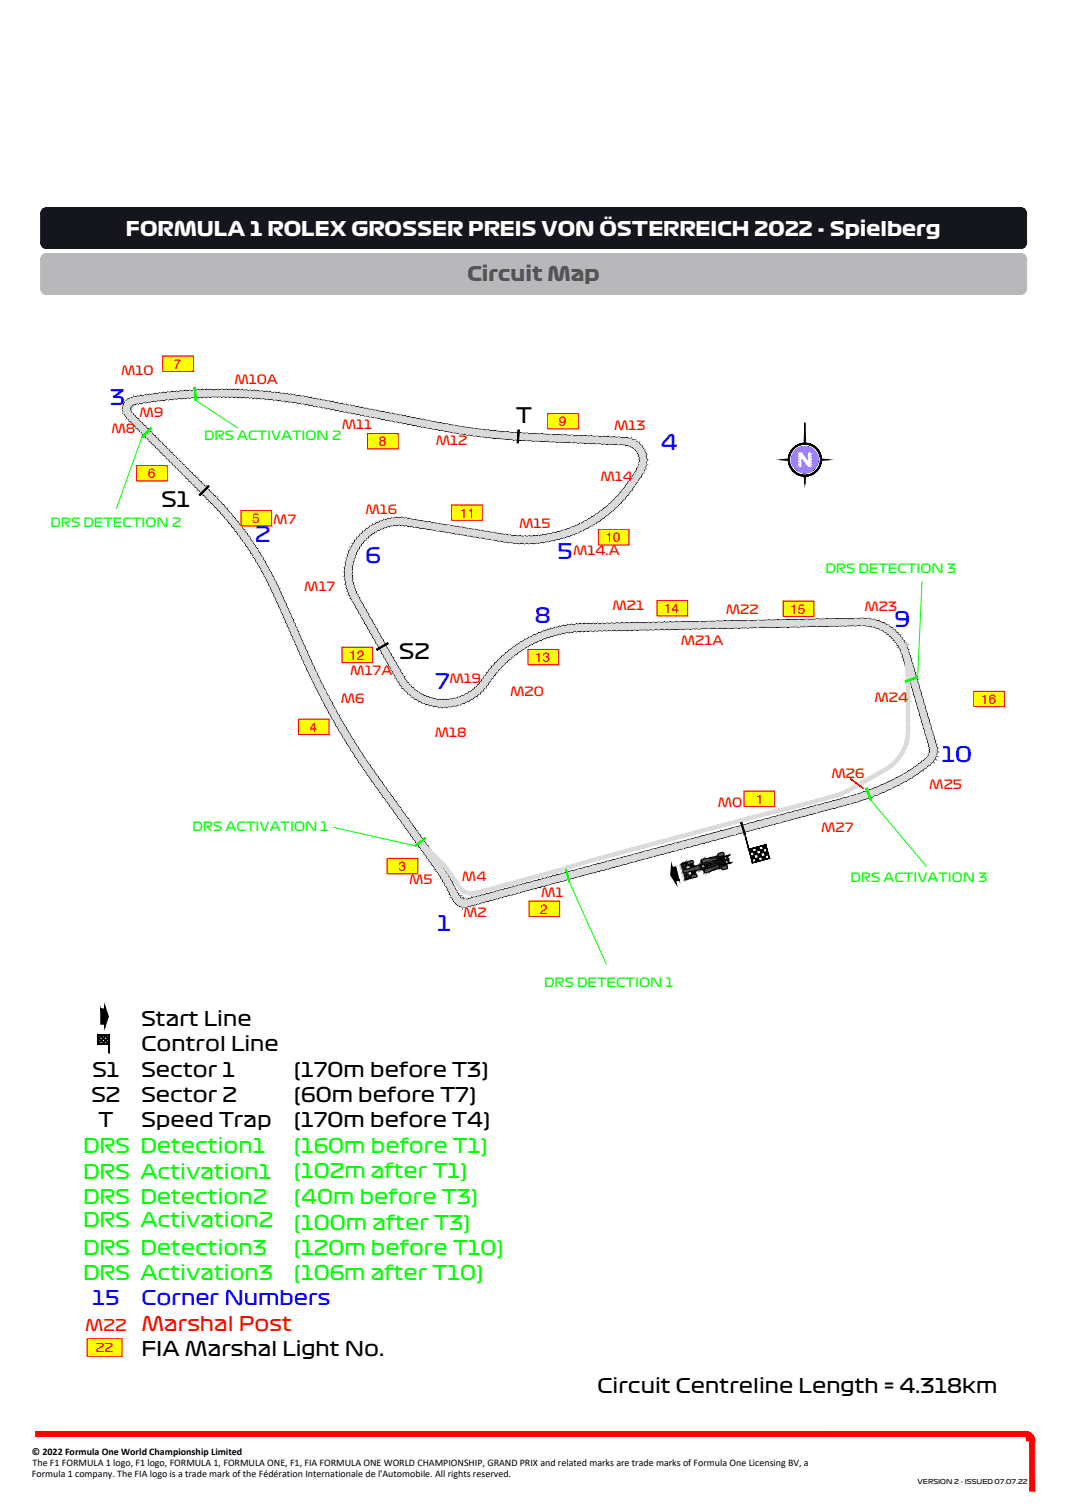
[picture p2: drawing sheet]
<svg xmlns="http://www.w3.org/2000/svg" width="210mm" height="297mm" viewBox="0 0 210 297" stroke-linecap="round" stroke-linejoin="round" font-family="sans-serif">
<defs><g id="words">
<g font-size="4.2" fill="#00f">
<text x="21.7" y="79.8">3</text>
<text x="130" y="88.6">4</text>
<text x="50.2" y="106.6">2</text>
<text x="71.9" y="110.7">6</text>
<text x="109.7" y="110">5</text>
<text x="105.2" y="122.6">8</text>
<text x="176.1" y="123.5">9</text>
<text x="85.6" y="135.7">7</text>
<text x="185.3" y="150">10</text>
<text x="86.1" y="183.2">1</text>
</g>
<g font-size="4.2">
<text x="101.5" y="83.3">T</text>
<text x="31.8" y="99.7">S1</text>
<text x="78.5" y="129.6">S2</text>
</g>
<text font-size="3.9" fill="#fff" x="24.7" y="46.5">FORMULA 1 ROLEX GROSSER PREIS VON ÖSTERREICH 2022 - Spielberg</text>
<text font-size="3.9" fill="#545454" x="92" y="55.2">Circuit Map</text>
<g font-size="3.9">
<text x="27.8" y="201.9">Start Line</text>
<text x="27.8" y="206.9">Control Line</text>
<text x="18.2" y="211.9">S1</text>
<text x="27.8" y="211.9">Sector 1</text>
<text x="57.8" y="211.9">(170m before T3)</text>
<text x="18" y="216.9">S2</text>
<text x="19.4" y="221.9">T</text>
<text x="27.8" y="221.9">Speed Trap</text>
<text x="27.8" y="216.9">Sector 2</text>
<text x="57.8" y="221.9">(170m before T4)</text>
<text x="57.8" y="216.9">(60m before T7)</text>
<text x="27.8" y="267">FIA Marshal Light No.</text>
<text x="117.5" y="274.2">Circuit Centreline Length = 4.318km</text>
</g>
<g font-size="3.9" fill="#0f0">
<text x="16.4" y="226.9">DRS Detection1</text>
<text x="57.8" y="226.9">(160m before T1)</text>
<text x="16.4" y="232">DRS Activation1</text>
<text x="57.8" y="231.9">(102m after T1)</text>
<text x="16.4" y="236.9">DRS Detection2</text>
<text x="57.8" y="237.1">(40m before T3)</text>
<text x="16.4" y="241.6">DRS Activation2</text>
<text x="57.8" y="242.1">(100m after T3)</text>
<text x="16.4" y="252">DRS Activation3</text>
<text x="16.4" y="247">DRS Detection3</text>
<text x="57.8" y="251.9">(106m after T10)</text>
<text x="57.8" y="247.1">(120m before T10)</text>
</g>
<g font-size="3.9" fill="#00f">
<text x="18.2" y="257">15</text>
<text x="27.8" y="257">Corner Numbers</text>
</g>
<text font-size="3.9" fill="#f00" x="27.8" y="262">Marshal Post</text>
<text font-size="3.1" fill="#f00" x="16.8" y="262">M22</text>
<g font-size="2.7" fill="#f00">
<text x="34.2" y="72.6">7</text>
<text x="110" y="83.9">9</text>
<text x="74.5" y="87.8">8</text>
<text x="29.1" y="94.1">6</text>
<text x="90.4" y="101.9">11</text>
<text x="49.6" y="103">5</text>
<text x="119.1" y="106.8">10</text>
<text x="130.6" y="120.7">14</text>
<text x="155.5" y="120.8">15</text>
<text x="68.7" y="129.9">12</text>
<text x="105.2" y="130.3">13</text>
<text x="192.9" y="138.6">16</text>
<text x="60.9" y="144.1">4</text>
<text x="148.7" y="158.2">1</text>
<text x="78.4" y="171.4">3</text>
<text x="106.3" y="179.9">2</text>
</g>
<g font-size="2.5" fill="#f00">
<text x="23.8" y="73.9">M10</text>
<text x="46.1" y="75.6">M10A</text>
<text x="27.5" y="82.1">M9</text>
<text x="21.9" y="85.3">M8</text>
<text x="67.2" y="84.4">M11</text>
<text x="85.7" y="87.7">M12</text>
<text x="120.8" y="84.7">M13</text>
<text x="118.1" y="94.7">M14</text>
<text x="71.9" y="101.2">M16</text>
<text x="53.7" y="103.2">M7</text>
<text x="102.1" y="103.9">M15</text>
<text x="112.7" y="109.2">M14.A</text>
<text x="59.8" y="116.3">M17</text>
<text x="120.5" y="120">M21</text>
<text x="142.8" y="120.8">M22</text>
<text x="170" y="120.4">M23</text>
<text x="133.9" y="127">M21A</text>
<text x="68.9" y="132.8">M17A</text>
<text x="88.4" y="134.5">M19</text>
<text x="100.3" y="137">M20</text>
<text x="67" y="138.4">M6</text>
<text x="172" y="138.1">M24</text>
<text x="85.5" y="145">M18</text>
<text x="163.5" y="153.1">M26</text>
<text x="182.8" y="155.4">M25</text>
<text x="141.2" y="158.9">M0</text>
<text x="161.5" y="163.7">M27</text>
<text x="80.5" y="174">M5</text>
<text x="90.9" y="173.3">M4</text>
<text x="106.5" y="176.6">M1</text>
<text x="91.1" y="180.5">M2</text>
</g>
<g font-size="2.5" fill="#0f0">
<text x="40.2" y="86.5">DRS ACTIVATION 2</text>
<text x="10" y="103.8">DRS DETECTION 2</text>
<text x="162.4" y="112.8">DRS DETECTION 3</text>
<text x="37.9" y="163.5">DRS ACTIVATION 1</text>
<text x="167.3" y="173.7">DRS ACTIVATION 3</text>
<text x="107.1" y="194.2">DRS DETECTION 1</text>
</g>
<text font-size="2.4" fill="#f00" x="18.8" y="266.2">22</text>
<g font-size="2">
<text x="6.3" y="286.4">© 2022 Formula One World Championship Limited</text>
<text x="6.3" y="290.7">Formula 1 company. The FIA logo is a trade mark of the Fédération Internationale de l'Automobile. All rights reserved.</text>
<text x="6.4" y="288.6">The F1 FORMULA 1 logo, F1 logo, FORMULA 1, FORMULA ONE, F1, FIA FORMULA ONE WORLD CHAMPIONSHIP, GRAND PRIX and related marks are trade marks of Formula One Licensing BV, a</text>
</g>
<text font-size="1.3" x="180.5" y="292.1">VERSION 2 - ISSUED 07.07.22</text>
</g></defs>
<!-- layer: TRACK -->
<g fill="#000" stroke="#000" stroke-width=".2">
<path d="M27 78l.3 1.4 .4-1.5zM27.7 77.9l.2 1.4-.6 .1zM27.7 77.9l.2 1.4 .6-1.5zM28.5 77.8l.3 1.4-.9 .1z"/>
<path d="M28.5 77.8l.2 1.4 .6-1.5zM29.3 77.7l.2 1.4-.8 .1z"/>
<path d="M29.3 77.7l.2 1.4 1-1.6zM30.5 77.5l.1 1.4-1.1 .2zM30.5 77.5l.1 1.4 .7-1.5zM31.3 77.4l.2 1.4-.9 .1zM31.3 77.4l.2 1.4 .6-1.5zM32.1 77.3l.2 1.4-.8 .1zM32.1 77.3l.2 1.4 .7-1.5zM33 77.2l.1 1.4-.8 .1zM33 77.2l.1 1.4 .7-1.4zM33.8 77.2l.1 1.3-.8 .1zM33.8 77.2l.1 1.3 .7-1.4zM34.6 77.1l.2 1.4h-.9z"/>
<path d="M34.6 77.1l.2 1.4 .8-1.5zM35.6 77l.1 1.4-.9 .1z"/>
<path d="M35.6 77l.1 1.4 .7-1.5zM36.4 76.9l.1 1.4-.8 .1zM36.4 76.9l.1 1.4 .8-1.4zM37.3 76.9l.1 1.4h-.9zM37.3 76.9l.1 1.4 .8-1.5zM38.2 76.8l.1 1.4-.9 .1zM38.2 76.8l.1 1.4 .7-1.4zM39 76.8v1.4h-.7z"/>
<path d="M39 76.8v1.4l.8-1.4zM39.8 76.8v1.4h-.8zM39.8 76.8v1.4l.8-1.5zM40.6 76.7v1.4l-.8 .1z"/>
<path d="M40.6 76.7v1.4l.7-1.4zM41.3 76.7l.1 1.4h-.8zM41.3 76.7l.1 1.4 1.4-1.4zM42.8 76.7v1.4h-1.4z"/>
<path d="M42.8 76.7v1.4l.8-1.4zM43.6 76.7v1.4h-.8zM43.6 76.7v1.4l.9-1.4zM44.5 76.7l-.1 1.4h-.8zM44.5 76.7l-.1 1.4 .9-1.4zM45.3 76.7l-.1 1.4h-.8zM45.3 76.7l-.1 1.4 .9-1.4zM46.1 76.7l-.1 1.4h-.8zM46.1 76.7l-.1 1.4 .9-1.3zM46.9 76.8l-.1 1.4-.8-.1zM46.9 76.8l-.1 1.4 .9-1.4zM47.7 76.8l-.1 1.4h-.8zM47.7 76.8l-.1 1.4 .9-1.4zM48.5 76.8l-.1 1.4h-.8z"/>
<path d="M48.5 76.8l-.1 1.4 .8-1.3zM49.2 76.9l-.1 1.4-.7-.1zM49.2 76.9l-.1 1.4 .8-1.4zM49.9 76.9l-.1 1.4h-.7zM49.9 76.9l-.1 1.4 1-1.3zM50.8 77l-.1 1.4-.9-.1z"/>
<path d="M50.8 77l-.2 1.4 1-1.4zM51.6 77l-.2 1.4h-.8zM51.6 77l-.2 1.4 1-1.3zM52.4 77.1l-.1 1.4-.9-.1zM52.4 77.1l-.1 1.4 .8-1.3zM53.1 77.2l-.1 1.4-.7-.1zM53.1 77.2l-.1 1.4 1-1.3zM54 77.3l-.1 1.4-.9-.1z"/>
<path d="M54 77.3l-.1 1.4 .9-1.3zM54.8 77.4l-.2 1.4-.7-.1zM54.8 77.4l-.2 1.4 1-1.3zM55.6 77.5l-.1 1.4-.9-.1zM55.6 77.5l-.1 1.4 1-1.3zM56.5 77.6l-.2 1.4-.8-.1z"/>
<path d="M56.5 77.6l-.2 1.4 .8-1.3zM57.1 77.7l-.2 1.4-.6-.1zM57.1 77.7l-.2 1.4 1-1.3zM57.9 77.8l-.2 1.4-.8-.1z"/>
<path d="M57.9 77.8l-.2 1.4 1.1-1.3zM58.8 77.9l-.2 1.4-.9-.1zM58.8 77.9l-.2 1.4 1-1.3zM59.6 78l-.2 1.4-.8-.1zM59.6 78l-.2 1.4 1-1.2zM60.4 78.2l-.3 1.4-.7-.2zM60.4 78.2l-.3 1.4 1-1.3zM61.1 78.3l-.2 1.4-.8-.1zM61.1 78.3l-.2 1.4 1.1-1.2zM62 78.5l-.2 1.4-.9-.2zM62 78.5l-.2 1.4 1.1-1.2zM62.9 78.7l-.3 1.3-.8-.1zM62.9 78.7l-.3 1.3 1.2-1.2zM62.6 80l1.2-1.2-.3 1.4zM63.8 78.8l-.3 1.4 1.2-1.2zM63.5 80.2l1.2-1.2-.3 1.4zM64.7 79l-.3 1.4 1.1-1.2zM65.5 79.2l-.3 1.3-.8-.1zM65.5 79.2l-.3 1.3 1.1-1.2zM66.3 79.3l-.2 1.4-.9-.2z"/>
<path d="M66.3 79.3l-.2 1.4 1.1-1.2zM67.2 79.5l-.3 1.4-.8-.2zM67.2 79.5l-.3 1.4 1.1-1.2zM68 79.7l-.3 1.3-.8-.1zM68 79.7l-.3 1.3 1.1-1.2zM68.8 79.8l-.2 1.4-.9-.2zM68.8 79.8l-.2 1.4 1-1.2zM69.6 80l-.2 1.3-.8-.1z"/>
<path d="M69.6 80l-.2 1.3 1-1.2zM70.4 80.1l-.2 1.4-.8-.2z"/>
<path d="M25 82.3l.5 .5 1-1zM25 82.3l1.1-.9 .4 .4zM24.3 81.4l.7 .9 1.1-.9zM24.3 81.4l1.3-.6 .5 .6zM24.1 80.7l.2 .7 1.3-.6zM24.1 80.7l1.4-.1 .1 .2zM24.2 80l-.1 .7 1.4-.1zM24.2 80l1.4 .3-.1 .3zM24.4 79.5l-.2 .5 1.4 .3zM24.4 79.5l1.2 .6v.2zM24.7 78.9l-.3 .6 1.2 .6zM24.7 78.9l1.1 1-.2 .2zM24.7 78.9l1.1 1-.7-1.3zM25.1 78.6l.8 1.2-.1 .1zM25.1 78.6l.8 1.2-.2-1.5zM25.7 78.3l.5 1.3-.3 .2zM25.7 78.3l.5 1.3 .1-1.4zM26.3 78.2l.3 1.3-.4 .1zM26.3 78.2l.3 1.3 .4-1.5zM27 78l.3 1.4-.7 .1z"/>
<path d="M26.2 83.5l.7 .7 1-1zM26.2 83.5l1-1 .7 .7zM25.5 82.8l.7 .7 1-1zM25.5 82.8l1-1 .7 .7z"/>
<path d="M31.6 89l.6 .5 .9-1zM32.6 88l.5 .5-1.5 .5zM30.8 88.1l.8 .9 1-1zM30.8 88.1l.9-1 .9 .9zM30 87.3l.8 .8 .9-1zM30 87.3l1-1 .7 .8zM29.5 86.8l.5 .5 1-1zM29.5 86.8l1-1 .5 .5zM28.8 86.1l.7 .7 1-1zM29.7 85.1l.8 .7-1.7 .3zM28.1 85.4l.7 .7 .9-1zM28.1 85.4l1-.9 .6 .6zM27.6 84.9l.5 .5 1-.9zM27.6 84.9l1-1 .5 .6zM26.9 84.2l.7 .7 1-1zM27.9 83.2l.7 .7-1.7 .3z"/>
<path d="M34.1 91.4l.6 .6 .9-1zM34.1 91.4l1-.9 .5 .5zM33.5 90.8l.6 .6 1-.9zM33.5 90.8l1-.9 .6 .6zM32.8 90.2l.7 .6 1-.9zM32.8 90.2l1-1 .7 .7zM32.2 89.5l.6 .7 1-1zM32.2 89.5l.9-1 .7 .7z"/>
<path d="M36 93.4l.7 .7 1-1zM36 93.4l1-1 .7 .7zM35.2 92.6l.8 .8 1-1zM35.2 92.6l1-1 .8 .8zM34.7 92l.5 .6 1-1zM34.7 92l.9-1 .6 .6z"/>
<path d="M36.7 94.1l.6 .6 1-1zM36.7 94.1l1-1 .6 .6z"/>
<path d="M37.8 95.2l.7 .7 1-1zM38.8 94.2l.7 .7-1.7 .3zM37.3 94.7l.5 .5 1-1zM38.3 93.7l.5 .5-1.5 .5z"/>
<path d="M39 96.4l.4 .3 1-.9zM39 96.4l1-1 .4 .4zM38.5 95.9l.5 .5 1-1zM38.5 95.9l1-1 .5 .5z"/>
<path d="M39.4 96.7l.6 .7 1-1zM39.4 96.7l1-.9 .6 .6z"/>
<path d="M40 97.4l.8 .8 1-1zM40 97.4l1-1 .8 .8z"/>
<path d="M70.4 80.1l-.2 1.4 1-1.2zM71.2 80.3l-.2 1.3-.8-.1z"/>
<path d="M71.2 80.3l-.2 1.3 1-1.2zM72 80.4l-.2 1.4-.8-.2zM72 80.4l-.2 1.4 1.2-1.2zM71.8 81.8l1.2-1.2-.3 1.4z"/>
<path d="M73 80.6l-.3 1.4 1.2-1.2zM73.9 80.8l-.2 1.4-1-.2z"/>
<path d="M73.9 80.8l-.3 1.4 1.8-1.1zM73.6 82.2l1.8-1.1-.2 1.4zM75.4 81.1l-.2 1.4 1.1-1.2zM76.3 81.3l-.3 1.3-.8-.1zM76.3 81.3l-.3 1.3 1.1-1.2zM77.1 81.4l-.3 1.4-.8-.2z"/>
<path d="M77.1 81.4l-.3 1.4 1.2-1.2zM78 81.6l-.3 1.4-.9-.2z"/>
<path d="M78 81.6l-.3 1.4 1.2-1.2zM78.9 81.8l-.3 1.3-.9-.1zM78.9 81.8l-.3 1.3 1.1-1.2zM79.7 81.9l-.3 1.4-.8-.2zM79.7 81.9l-.3 1.4 1.1-1.2zM80.5 82.1l-.3 1.3-.8-.1zM80.5 82.1l-.3 1.3 1.3-1.1zM80.2 83.4l1.3-1.1-.3 1.3zM81.5 82.3l-.3 1.3 1.2-1.1zM82.4 82.5l-.3 1.3-.9-.2zM82.4 82.5l-.3 1.3 1.2-1.2zM83.3 82.6l-.3 1.4-.9-.2zM83.3 82.6l-.3 1.4 1.2-1.2zM83 84l1.2-1.2-.3 1.4zM84.2 82.8l-.3 1.4 1.5-1.2zM83.9 84.2l1.5-1.2-.3 1.4z"/>
<path d="M85.4 83l-.3 1.4 1.6-1.1zM85.1 84.4l1.6-1.1-.3 1.3z"/>
<path d="M86.7 83.3l-.3 1.3 1.6-1.1zM86.4 84.6l1.6-1.1-.2 1.4zM88 83.5l-.2 1.4 1.6-1.1zM87.8 84.9l1.6-1.1-.2 1.3zM89.4 83.8l-.2 1.3 1.5-1.1zM89.2 85.1l1.5-1.1-.2 1.4zM90.7 84l-.2 1.4 1.6-1.2zM90.5 85.4l1.6-1.2-.2 1.4zM92.1 84.2l-.2 1.4 1.5-1.2zM91.9 85.6l1.5-1.2-.2 1.4zM93.4 84.4l-.2 1.4 1.6-1.3zM93.2 85.8l1.6-1.3-.2 1.4zM94.8 84.5l-.2 1.4 1.4-1.2zM94.6 85.9l1.4-1.2-.1 1.4zM96 84.7l-.1 1.4 1.5-1.3zM95.9 86.1l1.5-1.3-.2 1.4zM97.4 84.8l-.2 1.4 2.6-1.1zM97.2 86.2l2.6-1.1-.1 1.4zM99.8 85.1l-.1 1.4 1.5-1.3zM99.7 86.5l1.5-1.3-.1 1.4zM101.2 85.2l-.1 1.4 1.3-1.4zM101.1 86.6l1.3-1.4-.1 1.4z"/>
<path d="M102.4 85.2l-.1 1.4 1.4-1.3zM102.3 86.6l1.4-1.3-.1 1.4z"/>
<path d="M103.7 85.3l-.1 1.4 1.4-1.3zM103.6 86.7l1.4-1.3v1.4zM105 85.4v1.4l1.6-1.3zM105 86.8l1.6-1.3v1.3zM106.6 85.5v1.3l1.8-1.3zM106.6 86.8l1.8-1.3-.1 1.4zM108.4 85.5l-.1 1.4 1.4-1.3zM108.3 86.9l1.4-1.3-.1 1.4z"/>
<path d="M109.7 85.6l-.1 1.4 1.6-1.3zM109.6 87l1.6-1.3v1.4z"/>
<path d="M111.2 85.7v1.4l1.3-1.4zM112.5 85.7l-.1 1.4h-1.2zM112.5 85.7l-.1 1.4 1.4-1.3zM112.4 87.1l1.4-1.3-.1 1.4zM113.8 85.8l-.1 1.4 1.5-1.4zM113.7 87.2l1.5-1.4-.1 1.4zM115.2 85.8l-.1 1.4 1.2-1.3zM116.3 85.9v1.4l-1.2-.1zM116.3 85.9v1.4l1.1-1.4zM117.4 85.9v1.4h-1.1zM117.4 85.9v1.4l1.2-1.3zM118.6 86l-.1 1.4-1.1-.1zM118.6 86l-.1 1.4 1-1.4zM119.5 86v1.4h-1zM119.5 86v1.4l1.3-1.3zM120.8 86.1l-.1 1.3h-1.2zM120.8 86.1l-.1 1.3 1.1-1.3zM121.8 86.1l-.1 1.4-1-.1zM121.8 86.1l-.1 1.4 1.6-1.3zM121.7 87.5l1.6-1.3-.2 1.4zM123.3 86.2l-.2 1.4 1-1.3zM124.1 86.3l-.4 1.4-.6-.1zM124.1 86.3l-.4 1.4 1.2-1zM123.7 87.7l1.2-1-.7 1.2zM124.9 86.7l-.7 1.2 1.4-.7zM124.2 87.9l1.4-.7-.9 1zM125.6 87.2l-.9 1 1.5-.4zM124.7 88.2l1.5-.4-1.1 .9zM125.1 88.7l1.6-.2-.5-.7zM125.1 88.7l1.6-.2-1.2 .7zM125.5 89.2l1.6 .2-.4-.9zM125.5 89.2l1.6 .2-1.4 .4zM125.7 89.8l1.6 .7-.2-1.1zM125.7 89.8l1.6 .7h-1.5zM125.8 90.5l1.4 .9 .1-.9zM125.8 90.5l1.4 .9-1.4-.3zM125.8 91.1l1.1 1 .3-.7zM125.8 91.1l1.1 1-1.3-.4zM125.6 91.7l1 1.3 .3-.9zM125.6 91.7l1 1.3-1.3-.7zM125.3 92.3l.7 1.5 .6-.8zM125.3 92.3l.7 1.5-1.1-.7zM124.9 93.1l.5 1.7 .6-1zM124.9 93.1l.5 1.7-1.2-.8z"/>
<path d="M124.2 94l.6 1.7 .6-.9zM124.2 94l.6 1.7-1.2-.8zM123.6 94.9l.7 1.5 .5-.7zM123.6 94.9l.7 1.5-1.2-.8zM123.1 95.6l.5 1.8 .7-1zM123.1 95.6l.5 1.8-1.1-.9zM122.5 96.5l.5 1.6 .6-.7zM122.5 96.5l.5 1.6-1.1-1zM121.9 97.1l.2 1.9 .9-.9zM121.9 97.1l.2 1.9-1-1zM121.1 98l.4 1.6 .6-.6zM121.1 98l.4 1.6-1-1zM120.5 98.6l.2 1.8 .8-.8zM119.7 99.3l.8-.7 .2 1.8zM119.7 99.3v1.9l1-.8zM118.9 100.1l.8-.8v1.9zM118.9 100.1l-.1 1.8 .9-.7zM118 100.8l.9-.7-.1 1.8zM118 100.8v1.7l.8-.6zM117.2 101.3l.8-.5v1.7zM117.2 101.3v1.7l.8-.5zM116.4 101.8l.8-.5v1.7zM116.4 101.8l.2 1.6 .6-.4zM115.8 102.2l.6-.4 .2 1.6zM115.8 102.2l-.2 1.7 1-.5zM115 102.7l.8-.5-.2 1.7zM115 102.7l-.3 1.7 .9-.5zM114.1 103.1l.9-.4-.3 1.7zM114.1 103.1l-.3 1.7 .9-.4zM113.2 103.5l.9-.4-.3 1.7zM113.2 103.5l-.3 1.6 .9-.3zM112.4 103.8l.8-.3-.3 1.6zM112.4 103.8l-.3 1.7 .8-.4zM111.6 104.2l.8-.4-.3 1.7zM111.6 104.2l-.5 1.6 1-.3zM110.7 104.5l.9-.3-.5 1.6zM110.7 104.5l-.6 1.6 1-.3zM109.7 104.7l1-.2-.6 1.6zM109.7 104.7l-.7 1.6 1.1-.2zM108.7 105l1-.3-.7 1.6zM108.7 105l-.7 1.5 1-.2zM107.7 105.2l1-.2-.7 1.5zM107.7 105.2l-.8 1.5 1.1-.2zM106.7 105.3l1-.1-.8 1.5zM106.7 105.3l-.7 1.5 .9-.1zM105.9 105.4l.8-.1-.7 1.5zM105.9 105.4l-.8 1.5 .9-.1zM105 105.5l.9-.1-.8 1.5zM105 105.5l-.9 1.5 1-.1zM104.1 105.6l.9-.1-.9 1.5zM104.1 105.6l-.8 1.4h.8zM103.3 105.6h.8l-.8 1.4zM103.3 105.6l-1.1 1.3 1.1 .1zM102.3 105.5l1 .1-1.1 1.3zM102.3 105.5l-1.1 1.4h1zM101.3 105.5h1l-1.1 1.4zM101.3 105.5l-1.1 1.3 1 .1zM100.4 105.4l.9 .1-1.1 1.3zM100.4 105.4l-1.2 1.2 1 .2zM99.4 105.2l1 .2-1.2 1.2zM98.1 106.4l1.1 .2 .2-1.4zM98.3 105.1l1.1 .1-1.3 1.2zM96.7 106.2l1.4 .2 .2-1.3zM97 104.8l1.3 .3-1.6 1.1z"/>
<path d="M52.1 113.4l.4 .9 1.3-.7zM52.1 113.4l1.2-.6 .5 .8zM51.5 112.4l.6 1 1.2-.6zM51.5 112.4l1.2-.7 .6 1.1zM50.9 111.3l.6 1.1 1.2-.7zM50.9 111.3l1.2-.7 .6 1.1zM50.4 110.5l.5 .8 1.2-.7zM50.4 110.5l1.2-.7 .5 .8zM49.9 109.6l.5 .9 1.2-.7zM49.9 109.6l1.2-.7 .5 .9zM49.4 108.8l.5 .8 1.2-.7zM49.4 108.8l1.2-.7 .5 .8zM49 108.2l.4 .6 1.2-.7zM49 108.2l1.1-.8 .5 .7zM48.5 107.4l.5 .8 1.1-.8zM48.5 107.4l1.1-.8 .5 .8zM47.9 106.6l.6 .8 1.1-.8zM47.9 106.6l1.2-.8 .5 .8zM47.4 105.9l.5 .7 1.2-.8zM47.4 105.9l1.2-.8 .5 .7zM46.9 105.2l.5 .7 1.2-.8zM46.9 105.2l1.1-.8 .6 .7zM46.4 104.5l.5 .7 1.1-.8zM46.4 104.5l1.1-.9 .5 .8zM45.7 103.7l.7 .8 1.1-.9zM45.7 103.7l1.1-.9 .7 .8zM45.1 102.9l.6 .8 1.1-.9zM45.1 102.9l1.1-.9 .6 .8zM44.4 102.1l.7 .8 1.1-.9zM44.4 102.1l1-.9 .8 .8zM43.6 101.1l.8 1 1-.9zM43.6 101.1l1-.9 .8 1zM42.9 100.4l.7 .7 1-.9zM42.9 100.4l1.1-1 .6 .8zM42.3 99.7l.6 .7 1.1-1zM42.3 99.7l1-.9 .7 .6zM41.6 99l.7 .7 1-.9zM41.6 99l1-1 .7 .8zM41.2 98.6l.4 .4 1-1zM42.2 97.6l.4 .4-1.4 .6zM40.8 98.2l.4 .4 1-1zM40.8 98.2l1-1 .4 .4z"/>
<path d="M53 115.1l.4 .8 1.2-.6zM53 115.1l1.2-.6 .4 .8zM52.5 114.3l.5 .8 1.2-.6zM52.5 114.3l1.3-.6 .4 .8z"/>
<path d="M54 117.4l.4 .9 1.3-.6zM54 117.4l1.3-.6 .4 .9zM53.6 116.5l.4 .9 1.3-.6zM53.6 116.5l1.3-.6 .4 .9zM53.4 115.9l.2 .6 1.3-.6zM53.4 115.9l1.2-.6 .3 .6z"/>
<path d="M70.1 119.6l1.8 .4-.6-1.1zM70.1 119.6l1.8 .4-1.2 .7zM70.7 120.7l1.7 .1-.5-.8zM70.7 120.7l1.7 .1-1.2 .7z"/>
<path d="M81.4 103.7l1.3 .2 .3-1.4zM81.6 102.3l1.4 .2-1.6 1.2zM80.3 103.5l1.1 .2 .2-1.4zM80.5 102.1l1.1 .2-1.3 1.2zM80.5 102.1l-.8 1.3 .6 .1zM79.9 102l.6 .1-.8 1.3zM79.9 102l-1.1 1.3 .9 .1zM78.9 101.9l1 .1-1.1 1.3zM78.9 101.9l-.8 1.4h.7zM78 101.9h.9l-.8 1.4zM78 101.9l-.7 1.5 .8-.1zM77.1 102.1l.9-.2-.7 1.5zM77.1 102.1l-.5 1.5 .7-.2zM76.3 102.2l.8-.1-.5 1.5zM76.3 102.2l-.4 1.6 .7-.2zM75.5 102.4l.8-.2-.4 1.6zM75.5 102.4l-.2 1.6 .6-.2zM74.8 102.7l.7-.3-.2 1.6zM74.8 102.7l-.2 1.6 .7-.3zM74 103l.8-.3-.2 1.6zM74 103v1.6l.6-.3zM73.4 103.3l.6-.3v1.6zM73.4 103.3l.1 1.6 .5-.3zM72.8 103.7l.6-.4 .1 1.6zM72.8 103.7l.1 1.6 .6-.4zM72.1 104.2l.7-.5 .1 1.6zM72.1 104.2l.3 1.6 .5-.5zM71.4 104.7l.7-.5 .3 1.6zM71.4 104.7l.5 1.5 .5-.4zM70.9 105.2l.5-.5 .5 1.5zM70.9 105.2l.5 1.6 .5-.6zM70.9 105.2l.5 1.6-1.1-.9zM70.3 105.9l.7 1.4 .4-.5zM70.3 105.9l.7 1.4-1.1-.8zM69.9 106.5l.7 1.4 .4-.6zM69.9 106.5l.7 1.4-1.2-.7zM69.4 107.2l.9 1.3 .3-.6zM69.4 107.2l.9 1.3-1.3-.6zM69 107.9l1 1.2 .3-.6zM69 107.9l1 1.2-1.3-.6zM68.7 108.5l1.1 1.2 .2-.6zM68.7 108.5l1.1 1.2-1.4-.5zM68.4 109.2l1.2 1.1 .2-.6zM68.4 109.2l1.2 1.1-1.4-.3zM68.2 110l1.2 1 .2-.7zM68.2 110l1.2 1-1.4-.2zM68 110.8l1.3 1.1 .1-.9zM68 110.8l1.3 1.1-1.4-.1zM67.9 111.8l1.3 .9 .1-.8zM67.9 111.8l1.3 .9-1.4-.1zM67.8 112.6l1.4 .8v-.7zM67.8 112.6l1.4 .8h-1.4zM67.8 113.4l1.5 .5-.1-.5zM67.8 113.4l1.5 .5-1.4 .2zM67.9 114.1l1.5 .6-.1-.8zM67.9 114.1l1.5 .6-1.3 .3zM68.1 115l1.5 .3-.2-.6zM68.1 115l1.5 .3-1.4 .4zM68.2 115.7l1.6 .2-.2-.6zM68.2 115.7l1.6 .2-1.3 .5zM68.5 116.4l1.5 .1-.2-.6zM68.5 116.4l1.5 .1-1.3 .6zM68.7 117.1h1.6l-.3-.6zM68.7 117.1h1.6l-1.3 .6zM69 117.7h1.6l-.3-.6zM69 117.7h1.6l-1.2 .7zM69.4 118.4l1.9 .5-.7-1.2zM69.4 118.4l1.9 .5-1.2 .7z"/>
<path d="M88.1 104.8l1.6 .2 .2-1.3zM88.3 103.4l1.6 .3-1.8 1.1zM86 104.4l2.1 .4 .2-1.4zM86.2 103.1l2.1 .3-2.3 1zM84.3 104.2l1.7 .2 .2-1.3zM84.5 102.8l1.7 .3-1.9 1.1zM82.7 103.9l1.6 .3 .2-1.4zM82.9 102.5l1.6 .3-1.8 1.1z"/>
<path d="M94.4 105.8l1.2 .2 .3-1.3zM94.6 104.4l1.3 .3-1.5 1.1zM93.1 105.6l1.3 .2 .2-1.4zM93.4 104.2l1.2 .2-1.5 1.2zM92 105.4l1.1 .2 .3-1.4zM92.2 104.1l1.2 .1-1.4 1.2zM90.6 105.2l1.4 .2 .2-1.3zM90.8 103.8l1.4 .3-1.6 1.1zM90.8 103.8l-1.1 1.2 .9 .2zM89.9 103.7l.9 .1-1.1 1.2z"/>
<path d="M95.6 106l1.1 .2 .3-1.4zM95.9 104.7l1.1 .1-1.4 1.2z"/>
<path d="M54.9 119.4l.5 1.1 1.3-.6zM54.9 119.4l1.3-.5 .5 1zM54.4 118.3l.5 1.1 1.3-.5zM54.4 118.3l1.3-.6 .5 1.2z"/>
<path d="M57.4 125l.4 .8 1.2-.5zM57.4 125l1.3-.6 .3 .9zM57 124.1l.4 .9 1.3-.6zM57 124.1l1.3-.5 .4 .8zM56.7 123.3l.3 .8 1.3-.5zM56.7 123.3l1.2-.5 .4 .8zM56.3 122.5l.4 .8 1.2-.5zM56.3 122.5l1.3-.5 .3 .8zM55.9 121.5l.4 1 1.3-.5zM55.9 121.5l1.2-.6 .5 1.1zM55.4 120.5l.5 1 1.2-.6zM55.4 120.5l1.3-.6 .4 1z"/>
<path d="M57.8 125.8l.4 1 1.3-.6zM57.8 125.8l1.2-.5 .5 .9z"/>
<path d="M58.2 126.8l.4 1 1.3-.6zM58.2 126.8l1.3-.6 .4 1z"/>
<path d="M58.6 127.8l.5 1.1 1.3-.6zM58.6 127.8l1.3-.6 .5 1.1z"/>
<path d="M59.5 129.8l.4 .9 1.3-.6zM59.5 129.8l1.3-.6 .4 .9zM59.1 128.9l.4 .9 1.3-.6zM59.1 128.9l1.3-.6 .4 .9z"/>
<path d="M62.1 135.4l.6 1.1 1.3-.6zM62.1 135.4l1.3-.7 .6 1.2zM61.6 134.2l.5 1.2 1.3-.7zM61.6 134.2l1.2-.7 .6 1.2zM61 133l.6 1.2 1.2-.7zM61 133l1.3-.6 .5 1.1zM60.4 131.8l.6 1.2 1.3-.6zM60.4 131.8l1.3-.5 .6 1.1zM59.9 130.7l.5 1.1 1.3-.5zM59.9 130.7l1.3-.6 .5 1.2z"/>
<path d="M62.8 136.5l.6 1.2 1.2-.6zM62.8 136.5l1.2-.6 .6 1.2z"/>
<path d="M71.2 121.5l1.9 .6-.7-1.3zM71.2 121.5l1.9 .6-1.2 .7zM71.9 122.8l1.7 .2-.5-.9zM71.9 122.8l1.7 .2-1.2 .7zM72.4 123.7l1.7 .1-.5-.8zM72.4 123.7l1.7 .1-1.2 .7z"/>
<path d="M72.9 124.5l1.7 .3-.5-1zM72.9 124.5l1.7 .3-1.2 .7z"/>
<path d="M73.4 125.5l1.9 .4-.7-1.1zM73.4 125.5l1.9 .4-1.2 .7zM74.1 126.6l1.7 .2-.5-.9zM74.1 126.6l1.7 .2-1.2 .7z"/>
<path d="M74.6 127.5l1.8 .4-.6-1.1zM74.6 127.5l1.8 .4-1.2 .7zM75.2 128.6l1.7 .2-.5-.9zM75.2 128.6l1.7 .2-1.3 .6zM75.6 129.4l1.7 .1-.4-.7zM75.6 129.4l1.7 .1-1.2 .7zM76.1 130.2l1.7 .2-.5-.9zM76.1 130.2l1.7 .2-1.2 .7z"/>
<path d="M76.6 131.1l1.7 .1-.5-.8zM76.6 131.1l1.7 .1-1.2 .7zM77.1 131.9h1.5l-.3-.7zM77.1 131.9h1.5l-1.2 .7z"/>
<path d="M77.4 132.6l1.7 .1-.5-.8zM77.4 132.6l1.7 .1-1.2 .7zM77.9 133.4l1.5-.2-.3-.5zM77.9 133.4l1.5-.2-1.2 .8zM78.2 134l1.7-.1-.5-.7zM78.2 134l1.7-.1-1.2 .9zM78.7 134.8l1.6-.3-.4-.6zM78.7 134.8l1.6-.3-1.1 .9zM79.2 135.4l1.5-.5-.4-.4zM79.2 135.4l1.5-.5-1 1zM79.7 135.9l1.5-.4-.5-.6zM79.7 135.9l1.5-.4-.9 1zM81.2 135.5l-.9 1 1.6-.5zM80.3 136.5l1.6-.5-.9 1.1zM81.9 136l-.9 1.1 1.4-.7zM81 137.1l1.4-.7-.7 1.1zM82.4 136.4l-.7 1.1 1.4-.7zM81.7 137.5l1.4-.7-.6 1.2zM83.1 136.8l-.6 1.2 1.2-1zM82.5 138l1.2-1-.6 1.3zM83.7 137l-.6 1.3 1.2-1zM83.1 138.3l1.2-1-.5 1.3zM84.3 137.3l-.5 1.3 1.1-1.1zM83.8 138.6l1.1-1.1-.3 1.3zM84.9 137.5l-.3 1.3 1-1.2zM85.6 137.6l-.3 1.4-.7-.2zM85.6 137.6l-.3 1.4 1.1-1.3zM86.4 137.7l-.1 1.4-1-.1zM86.4 137.7l-.1 1.4 .8-1.3zM87.1 137.8v1.4l-.8-.1zM87.1 137.8v1.4l.7-1.4zM87.8 137.8l.1 1.3-.8 .1zM87.8 137.8l.1 1.3 .6-1.4zM88.5 137.7l.2 1.4h-.8zM88.5 137.7l.2 1.4 .7-1.6zM89.4 137.5l.3 1.4-1 .2zM89.4 137.5l.3 1.4 .4-1.6zM90.1 137.3l.4 1.4-.8 .2zM90.1 137.3l.4 1.4 .3-1.6zM90.8 137.1l.5 1.3-.8 .3zM90.8 137.1l.5 1.3 .3-1.7zM91.6 136.7l.6 1.2-.9 .5zM91.6 136.7l.6 1.2 .1-1.6zM92.3 136.3l.7 1.2-.8 .4zM92.3 136.3l.7 1.2v-1.7zM93 135.8l.8 1.1-.8 .6zM93 135.8l.8 1.1-.3-1.5zM93.5 135.4l.9 1.1-.6 .4zM93.5 135.4l.9 1.1-.4-1.6zM94 134.9l1 1-.6 .6zM94.4 134.4l-.4 .5 1 1zM94.4 134.4l1.1 .9-.5 .6zM94.9 133.8l-.5 .6 1.1 .9zM94.9 133.8l1.1 .9-.5 .6zM95.3 133.2l-.4 .6 1.1 .9zM95.3 133.2l1.1 .8-.4 .7zM95.8 132.6l-.5 .6 1.1 .8zM95.8 132.6l1.1 .8-.5 .6zM96.3 131.9l-.5 .7 1.1 .8zM96.3 131.9l1.1 .9-.5 .6zM96.8 131.2l-.5 .7 1.1 .9zM96.8 131.2l1.1 1-.5 .6zM97.4 130.6l-.6 .6 1.1 1zM97.4 130.6l1 .9-.5 .7zM98 129.9l-.6 .7 1 .9zM98 129.9l1 1-.6 .6zM98 129.9l1 1-.2-1.6zM98.8 129.3l.9 1-.7 .6zM98.8 129.3l.9 1-.2-1.7zM99.5 128.6l.9 1-.7 .7zM99.5 128.6l.9 1-.3-1.5zM100.1 128.1l.9 1.1-.6 .4zM100.1 128.1l.9 1.1-.2-1.7zM100.8 127.5l.9 1.2-.7 .5zM100.8 127.5l.9 1.2-.1-1.7zM101.6 127l.8 1.1-.7 .6zM101.6 127l.8 1.1 .1-1.7zM102.5 126.4l.7 1.2-.8 .5zM102.5 126.4l.7 1.2v-1.6zM103.2 126l.7 1.2-.7 .4zM103.2 126l.7 1.2 .1-1.7zM104 125.5l.7 1.3-.8 .4zM104 125.5l.7 1.3 .3-1.7zM105 125.1l.6 1.2-.9 .5zM105 125.1l.6 1.2 .4-1.7zM106 124.6l.5 1.3-.9 .4zM106 124.6l.5 1.3 .3-1.6zM106.8 124.3l.5 1.3-.8 .3zM106.8 124.3l.5 1.3 .4-1.6zM107.7 124l.4 1.3-.8 .3zM107.7 124l.4 1.3 .3-1.5zM108.4 123.8l.4 1.3-.7 .2zM108.4 123.8l.4 1.3 .4-1.5zM109.2 123.6l.4 1.3-.8 .2zM109.2 123.6l.4 1.3 .4-1.5zM110 123.4l.3 1.3-.7 .2z"/>
<path d="M110 123.4l.3 1.3 .5-1.5zM110.8 123.2l.3 1.4-.8 .1zM110.8 123.2l.3 1.4 .5-1.5zM111.6 123.1l.2 1.4-.7 .1zM111.6 123.1l.2 1.4 .6-1.5zM112.4 123l.2 1.4-.8 .1zM112.4 123l.2 1.4 .8-1.5zM113.4 122.9l.1 1.4-.9 .1zM113.4 122.9l.1 1.4 .6-1.5zM114.1 122.8l.1 1.4-.7 .1zM114.1 122.8l.1 1.4 .7-1.4zM114.9 122.8v1.4h-.7zM114.9 122.8v1.4l.8-1.4zM115.7 122.8v1.4h-.8zM115.7 122.8v1.4l1-1.4zM116.7 122.8v1.4h-1z"/>
<path d="M116.7 122.8v1.4l.8-1.4zM117.5 122.8v1.3l-.8 .1z"/>
<path d="M117.5 122.8v1.3l.9-1.4zM118.4 122.7l.1 1.4h-1zM118.4 122.7l.1 1.4 .9-1.4zM119.4 122.7v1.4h-.9z"/>
<path d="M119.4 122.7v1.4l.9-1.4zM120.3 122.7v1.4h-.9zM120.3 122.7v1.4l1-1.4zM121.3 122.7l.1 1.4h-1.1zM121.3 122.7l.1 1.4 .9-1.4zM122.3 122.7l.1 1.4h-1zM122.3 122.7l.1 1.4 .9-1.5zM123.3 122.6v1.4l-.9 .1zM123.3 122.6v1.4l1-1.4zM124.3 122.6v1.4h-1z"/>
<path d="M124.3 122.6v1.4l1.1-1.4zM125.4 122.6v1.4h-1.1zM125.4 122.6v1.4l2.1-1.4zM125.4 124l2.1-1.4v1.4z"/>
<path d="M127.5 122.6v1.4l1-1.5zM128.5 122.5v1.4l-1 .1zM128.5 122.5v1.4l1.1-1.4zM129.6 122.5v1.4h-1.1z"/>
<path d="M129.6 122.5v1.4l1.1-1.4zM130.7 122.5v1.4h-1.1zM130.7 122.5v1.4l1.1-1.4zM131.8 122.5v1.4h-1.1zM131.8 122.5v1.4l1.2-1.4zM133 122.5l.1 1.4h-1.3zM133 122.5l.1 1.4 1.3-1.5zM134.4 122.4l.1 1.4-1.4 .1z"/>
<path d="M134.5 122.4v1.4l1.3-1.4zM135.8 122.4v1.4h-1.3zM135.8 122.4v1.4l1.8-1.4zM135.8 123.8l1.8-1.4v1.3zM137.6 122.4v1.3l1.8-1.4zM137.6 123.7l1.8-1.4v1.4zM139.4 122.3v1.4l1.7-1.4zM139.4 123.7l1.7-1.4v1.4zM141.1 122.3v1.4l1.5-1.4zM142.6 122.3v1.4h-1.5zM142.6 122.3v1.4l1.3-1.5zM143.9 122.2v1.4l-1.3 .1zM143.9 122.2v1.4l1.5-1.4zM143.9 123.6l1.5-1.4v1.4zM145.4 122.2v1.4l1.8-1.4zM145.4 123.6l1.8-1.4v1.4zM147.2 122.2v1.4l1.9-1.5zM147.2 123.6l1.9-1.5v1.4zM149.1 122.1v1.4l2.1-1.4zM149.1 123.5l2.1-1.4v1.4z"/>
<path d="M151.2 122.1v1.4l1.8-1.4zM151.2 123.5l1.8-1.4v1.4zM153 122.1v1.4l2-1.5zM153 123.5l2-1.5 .1 1.4zM155 122l.1 1.4 2-1.4zM155.1 123.4l2-1.4v1.4zM157.1 122v1.4l1.5-1.5zM157.1 123.4l1.5-1.5v1.4z"/>
<path d="M158.6 121.9v1.4l2.1-1.4zM158.6 123.3l2.1-1.4 .1 1.4zM160.7 121.9l.1 1.4 1.9-1.4zM160.8 123.3l1.9-1.4v1.3z"/>
<path d="M162.7 121.9v1.3l2-1.4zM162.7 123.2l2-1.4v1.4z"/>
<path d="M164.7 121.8v1.4l1.7-1.4zM164.7 123.2l1.7-1.4v1.4zM166.4 121.8v1.4l1.9-1.5zM166.4 123.2l1.9-1.5v1.4zM168.3 121.7v1.4l1.3-1.4zM169.6 121.7v1.4h-1.3zM169.6 121.7v1.4l1.1-1.3zM170.7 121.8l-.1 1.4-1-.1zM170.7 121.8l-.1 1.4 1.3-1.2zM170.6 123.2l1.3-1.2-.3 1.3zM171.9 122l-.3 1.3 1.2-1.1zM171.6 123.3l1.2-1.1-.4 1.4zM172.8 122.2l-.4 1.4 1.5-1zM172.4 123.6l1.5-1-.6 1.3zM173.9 122.6l-.6 1.3 1.4-.8zM173.3 123.9l1.4-.8-.7 1.2zM174.7 123.1l-.7 1.2 1.5-.6zM174 124.3l1.5-.6-.9 1.1zM175.5 123.7l-.9 1.1 1.4-.7zM174.6 124.8l1.4-.7-.9 1zM176 124.1l-.9 1 1.4-.5zM175.1 125.1l1.4-.5-.9 1z"/>
<path d="M175.5 125.6l1.4-.5-.3-.4zM175.5 125.6l1.4-.5-1 .9zM175.9 126l1.4-.4-.4-.5zM175.9 126l1.4-.4-1.1 .8zM176.2 126.4l1.6-.3-.5-.5zM176.2 126.4l1.6-.3-1.2 .8zM176.6 126.9l1.5-.2-.3-.6zM176.6 126.9l1.5-.2-1.2 .7zM176.9 127.4l1.4-.3-.2-.4zM176.9 127.4l1.4-.3-1.3 .6zM177 127.7l1.7 .2-.4-.8zM177 127.7l1.7 .2-1.4 .5zM177.3 128.4l1.7 .6-.3-1.1zM177.3 128.4l1.7 .6-1.3 .4zM177.7 129.4l1.5 .2-.2-.6zM177.7 129.4l1.5 .2-1.4 .4zM177.8 130l1.7 .7-.3-1.1zM177.8 130l1.7 .7-1.4 .4zM178.1 131.1l1.6 .4-.2-.8zM178.1 131.1l1.6 .4-1.3 .4z"/>
<path d="M178.4 131.9l1.6 .5-.3-.9zM178.4 131.9l1.6 .5-1.4 .4zM178.6 132.8l1.6 .3-.2-.7zM178.6 132.8l1.6 .3-1.3 .4zM178.9 133.5l1.5 .3-.2-.7zM178.9 133.5l1.5 .3-1.3 .4z"/>
<path d="M179.1 134.2l1.6 .7-.3-1zM179.1 134.2l1.6 .7-1.3 .4zM179.4 135.3l1.7 1-.4-1.4zM179.4 135.3l1.7 1-1.3 .3zM179.8 136.6l1.7 1-.4-1.3zM179.8 136.6l1.7 1-1.3 .4zM180.2 138l1.7 1-.4-1.4zM180.2 138l1.7 1-1.3 .3zM180.6 139.3l1.7 1.1-.4-1.4zM180.6 139.3l1.7 1.1-1.3 .4zM181 140.8l1.7 .9-.4-1.3zM181 140.8l1.7 .9-1.3 .4zM181.4 142.1l1.7 .8-.4-1.2zM181.4 142.1l1.7 .8-1.4 .4zM181.7 143.3l1.7 .7-.3-1.1zM181.7 143.3l1.7 .7-1.3 .4zM182.1 144.4l1.6 .5-.3-.9zM182.1 144.4l1.6 .5-1.4 .4z"/>
<path d="M65.5 141.6l.6 1.2 1.2-.7zM65.5 141.6l1.2-.7 .6 1.2zM64.8 140.3l.7 1.3 1.2-.7zM64.8 140.3l1.2-.6 .7 1.2zM64 139l.8 1.3 1.2-.6zM64 139l1.3-.7 .7 1.4zM63.4 137.7l.6 1.3 1.3-.7zM63.4 137.7l1.2-.6 .7 1.2z"/>
<path d="M66.8 143.9l.8 1.3 1.1-.8zM66.8 143.9l1.2-.7 .7 1.2zM66.1 142.8l.7 1.1 1.2-.7zM66.1 142.8l1.2-.7 .7 1.1z"/>
<path d="M71.6 151.4l.7 1.1 1.2-.8zM71.6 151.4l1.1-.8 .8 1.1zM70.7 150l.9 1.4 1.1-.8zM70.7 150l1.1-.7 .9 1.3zM69.9 148.9l.8 1.1 1.1-.7zM69.9 148.9l1.2-.7 .7 1.1zM69.1 147.7l.8 1.2 1.2-.7zM69.1 147.7l1.2-.7 .8 1.2zM68.3 146.4l.8 1.3 1.2-.7zM68.3 146.4l1.2-.7 .8 1.3zM67.6 145.2l.7 1.2 1.2-.7zM67.6 145.2l1.1-.8 .8 1.3z"/>
<path d="M73.9 154.8l.8 1.1 1.2-.8zM73.9 154.8l1.2-.8 .8 1.1zM73.2 153.7l.7 1.1 1.2-.8zM73.2 153.7l1.1-.8 .8 1.1zM72.3 152.5l.9 1.2 1.1-.8zM72.3 152.5l1.2-.8 .8 1.2z"/>
<path d="M162.2 158.1l-1.3 1.8 1.7-.4zM160.5 158.6l1.7-.5-1.3 1.8zM160.5 158.6l-.7 1.6 1.1-.3zM159.5 158.9l1-.3-.7 1.6z"/>
<path d="M182.3 145.3l1.6 .5-.2-.9zM182.3 145.3l1.6 .5-1.3 .4zM182.6 146.2l1.5 .3-.2-.7zM182.6 146.2l1.5 .3-1.3 .4zM182.8 146.9l1.5 .3-.2-.7zM182.8 146.9l1.5 .3-1.4 .2zM182.9 147.4l1.4 .6v-.8zM182.9 147.4l1.4 .6-1.4-.1zM182.9 147.9l1.3 .8 .1-.7zM182.9 147.9l1.3 .8-1.3-.4zM182.9 148.3l1 1.1 .3-.7zM182.9 148.3l1 1.1-1.2-.7zM182.7 148.7l.8 1.2 .4-.5zM182.7 148.7l.8 1.2-1-.9zM182.5 149l.5 1.5 .5-.6zM182.1 149.4l.4-.4 .5 1.5zM182.1 149.4l.1 1.6 .8-.5zM181.4 149.9l.7-.5 .1 1.6zM181.4 149.9l.2 1.6 .6-.5zM180.7 150.4l.7-.5 .2 1.6zM180.7 150.4l-.1 1.9 1-.8zM179.8 151.1l.9-.7-.1 1.9zM179.8 151.1l-.3 1.9 1.1-.7zM178.7 151.8l1.1-.7-.3 1.9zM178.7 151.8l-.5 1.9 1.3-.7zM177.6 152.5l1.1-.7-.5 1.9zM177.6 152.5l-.7 1.9 1.3-.7zM176.3 153.2l1.3-.7-.7 1.9zM176.3 153.2l-.9 2 1.5-.8zM174.8 153.9l1.5-.7-.9 2zM174.8 153.9l-.9 2 1.5-.7zM173.3 154.6l1.5-.7-.9 2zM173.3 154.6l-.7 1.8 1.3-.5zM172.1 155.1l1.2-.5-.7 1.8zM172.1 155.1l-.5 1.7 1-.4zM171.1 155.5l1-.4-.5 1.7zM171.1 155.5l-.9 1.8 1.4-.5zM169.8 156l1.3-.5-.9 1.8zM169.8 156l-1 1.8 1.4-.5zM168.3 156.4l1.5-.4-1 1.8zM168.3 156.4l-.8 1.7 1.3-.3zM167.1 156.8l1.2-.4-.8 1.7zM167.1 156.8l-.9 1.7 1.3-.4zM165.8 157.2l1.3-.4-.9 1.7zM165.8 157.2l-1.5 1.8 1.9-.5zM163.9 157.7l1.9-.5-1.5 1.8zM163.9 157.7l-1.3 1.8 1.7-.5zM162.2 158.1l1.7-.4-1.3 1.8z"/>
<path d="M77.6 159.9l.8 1.1 1.1-.8zM77.6 159.9l1.1-.9 .8 1.2zM76.8 158.7l.8 1.2 1.1-.9zM76.8 158.7l1.1-.8 .8 1.1zM76.1 157.8l.7 .9 1.1-.8zM76.1 157.8l1.1-.9 .7 1zM75.5 156.9l.6 .9 1.1-.9zM75.5 156.9l1.1-.8 .6 .8zM74.7 155.9l.8 1 1.1-.8zM74.7 155.9l1.2-.9 .7 1.1z"/>
<path d="M79.2 162.1l.6 .8 1.1-.8zM79.2 162.1l1.1-.8 .6 .8zM78.4 161l.8 1.1 1.1-.8zM78.4 161l1.1-.8 .8 1.1z"/>
<path d="M80.5 163.9l.4 .6 1.1-.8zM80.5 163.9l1.1-.9 .4 .7zM79.8 162.9l.7 1 1.1-.9zM79.8 162.9l1.1-.8 .7 .9z"/>
<path d="M84.1 168.9l.4 .6 1.2-.8zM84.1 168.9l1.2-.8 .4 .6zM83.6 168.2l.5 .7 1.2-.8zM83.6 168.2l1.1-.8 .6 .7zM83 167.4l.6 .8 1.1-.8zM83 167.4l1.1-.9 .6 .9zM82.5 166.7l.5 .7 1.1-.9zM82.5 166.7l1.1-.8 .5 .6zM81.9 165.9l.6 .8 1.1-.8zM81.9 165.9l1.1-.8 .6 .8zM81.4 165.2l.5 .7 1.1-.8zM81.4 165.2l1.1-.8 .5 .7zM80.9 164.5l.5 .7 1.1-.8zM80.9 164.5l1.1-.8 .5 .7z"/>
<path d="M84.5 169.5l.5 .7 1.2-.8zM84.5 169.5l1.2-.8 .5 .7z"/>
<path d="M96.6 175.7l-.5 1.7 .9-.3zM95.7 176l.9-.3-.5 1.7zM95.7 176l-.6 1.6 1-.2zM94.7 176.3l1-.3-.6 1.6zM94.7 176.3l-.5 1.5 .9-.2zM93.9 176.5l.8-.2-.5 1.5zM93.9 176.5l-.3 1.5 .6-.2zM93.2 176.7l.7-.2-.3 1.5zM93.2 176.7v1.4l.4-.1zM92.8 176.8l.4-.1v1.4zM92.8 176.8l-.2 1.5 .6-.2zM92.3 176.9l.5-.1-.2 1.5zM92.3 176.9l-.4 1.5 .7-.1zM91.6 177.1l.7-.2-.4 1.5zM91.6 177.1l.1 1.4 .2-.1zM91.5 177.1h.1l.1 1.4zM91.5 177.1v1.4h.2zM91.4 177.1l.1 1.4zM91.4 177.1l-.4 1.4h.5zM91.1 177.1h.3l-.4 1.4zM91.1 177.1l-.6 1.3 .5 .1zM91 177.1h.1l-.6 1.3zM91 177.1l-.9 1.1 .4 .2zM90.8 177l.2 .1-.9 1.1zM89.7 177.9l.4 .3 .7-1.2zM90.7 176.9l.1 .1-1.1 .9zM89.5 177.6l.2 .3 1-1zM89.5 177.6l1.1-.8 .1 .1zM89.4 177.5l.1 .1 1.1-.8zM89.4 177.5l1.1-.8 .1 .1zM89.3 177.3l.1 .2 1.1-.8zM89.3 177.3l1.1-.7 .1 .1zM89.1 177.1l.2 .2 1.1-.7zM89.1 177.1l1.2-.7 .1 .2zM88.8 176.6l.3 .5 1.2-.7zM88.8 176.6l1.3-.6 .2 .4zM88.6 176l.2 .6 1.3-.6zM88.6 176l1.2-.6 .3 .6zM88.1 175.2l.5 .8 1.2-.6zM88.1 175.2l1.3-.7 .4 .9zM87.7 174.3l.4 .9 1.3-.7zM87.7 174.3l1.2-.7 .5 .9zM87.2 173.5l.5 .8 1.2-.7zM87.2 173.5l1.2-.7 .5 .8zM86.8 172.9l.4 .6 1.2-.7zM86.8 172.9l1.2-.8 .4 .7zM86.3 172.1l.5 .8 1.2-.8zM86.3 172.1l1.2-.7 .5 .7zM85.9 171.5l.4 .6 1.2-.7zM85.9 171.5l1.2-.8 .4 .7zM85.6 171l.3 .5 1.2-.8zM85.6 171l1.1-.8 .4 .5zM85 170.2l.6 .8 1.1-.8zM85 170.2l1.2-.8 .5 .8z"/>
<path d="M97.6 175.5l-.6 1.6 1-.3zM96.6 175.8l1-.3-.6 1.6z"/>
<path d="M101 174.5l-.3 1.6 .7-.2zM100.4 174.7l.6-.2-.3 1.6zM100.4 174.7l-.8 1.7 1.1-.3zM99.2 175l1.2-.3-.8 1.7zM99.2 175l-.5 1.6 .9-.2zM98.4 175.3l.8-.3-.5 1.6zM98.4 175.3l-.4 1.5 .7-.2zM97.6 175.5l.8-.2-.4 1.5z"/>
<path d="M102.8 174.1l-.6 1.6 .9-.3zM101.9 174.3l.9-.2-.6 1.6zM101.9 174.3l-.5 1.6 .8-.2zM101 174.5l.9-.2-.5 1.6z"/>
<path d="M105.1 173.5l-1.1 1.7 1.4-.4zM103.6 173.9l1.5-.4-1.1 1.7zM103.6 173.9l-.5 1.5 .9-.2zM102.8 174.1l.8-.2-.5 1.5z"/>
<path d="M108.7 172.5l-.7 1.6 1.1-.3zM107.7 172.8l1-.3-.7 1.6zM107.7 172.8l-.5 1.5 .8-.2zM106.8 173l.9-.2-.5 1.5zM106.8 173l-.5 1.6 .9-.3zM105.9 173.2l.9-.2-.5 1.6zM105.9 173.2l-.5 1.6 .9-.2zM105.1 173.5l.8-.3-.5 1.6z"/>
<path d="M112.4 171.5l-1.6 1.8 1.9-.5zM110.5 172l1.9-.5-1.6 1.8zM110.5 172l-.6 1.6 .9-.3zM109.6 172.3l.9-.3-.6 1.6zM109.6 172.3l-.5 1.5 .8-.2zM108.7 172.5l.9-.2-.5 1.5z"/>
<path d="M113.7 171.1l-1 1.7 1.3-.3zM112.3 171.5l1.4-.4-1 1.7z"/>
<path d="M115.2 170.7l-1.2 1.8 1.5-.4zM113.7 171.1l1.5-.4-1.2 1.8z"/>
<path d="M116.6 170.3l-1.1 1.8 1.5-.4zM115.2 170.7l1.4-.4-1.1 1.8z"/>
<path d="M121.5 169l-.6 1.7 1-.3zM120.5 169.3l1-.3-.6 1.7zM120.5 169.3l-.7 1.7 1.1-.3zM119.4 169.6l1.1-.3-.7 1.7zM119.4 169.6l-.5 1.6 .9-.2zM118.5 169.8l.9-.2-.5 1.6zM118.5 169.8l-.6 1.7 1-.3zM117.5 170.1l1-.3-.6 1.7zM117.5 170.1l-.5 1.6 .9-.2zM116.6 170.3l.9-.2-.5 1.6z"/>
<path d="M122.8 168.7l-.9 1.7 1.3-.4zM121.5 169l1.3-.3-.9 1.7z"/>
<path d="M130.1 166.7l-1.5 1.9 1.8-.5zM128.3 167.2l1.8-.5-1.5 1.9zM128.3 167.2l-1.1 1.7 1.4-.3zM126.9 167.6l1.4-.4-1.1 1.7zM126.9 167.6l-1.9 1.9 2.2-.6zM124.7 168.2l2.2-.6-1.9 1.9zM124.7 168.2l-1.5 1.8 1.8-.5zM122.8 168.7l1.9-.5-1.5 1.8z"/>
<path d="M131.4 166.4l-1 1.7 1.4-.4zM130.1 166.7l1.3-.3-1 1.7z"/>
<path d="M136.8 164.9l-1 1.8 1.4-.4zM135.4 165.3l1.4-.4-1 1.8zM135.4 165.3l-.9 1.7 1.3-.3zM134.1 165.7l1.3-.4-.9 1.7zM134.1 165.7l-1 1.7 1.4-.4zM132.7 166l1.4-.3-1 1.7zM132.7 166l-.9 1.7 1.3-.3zM131.4 166.4l1.3-.4-.9 1.7z"/>
<path d="M140.5 164l-1.1 1.7 1.4-.4zM139.1 164.3l1.4-.3-1.1 1.7zM139.1 164.3l-.6 1.6 .9-.2zM138.2 164.6l.9-.3-.6 1.6zM138.2 164.6l-1 1.7 1.3-.4zM136.8 164.9l1.4-.3-1 1.7z"/>
<path d="M142.1 165l2.6-.7-.4-1.4zM141.8 163.6l2.5-.7-2.2 2.1zM141.8 163.6l-1 1.7 1.3-.3zM140.5 164l1.3-.4-1 1.7z"/>
<path d="M147.5 162.1l-1.1 1.7 1.5-.4zM146 162.5l1.5-.4-1.1 1.7zM146 162.5l-1.3 1.8 1.7-.5zM144.3 162.9l1.7-.4-1.3 1.8z"/>
<path d="M150.5 161.3l-1.1 1.7 1.4-.4zM149 161.7l1.5-.4-1.1 1.7zM149 161.7l-1.1 1.7 1.5-.4zM147.5 162.1l1.5-.4-1.1 1.7z"/>
<path d="M157.9 159.3l-1.3 1.8 1.7-.5zM156.3 159.7l1.6-.4-1.3 1.8zM156.3 159.7l-1.2 1.8 1.5-.4zM154.8 160.1l1.5-.4-1.2 1.8zM154.8 160.1l-1.3 1.8 1.6-.4zM153.1 160.6l1.7-.5-1.3 1.8zM153.1 160.6l-.9 1.7 1.3-.4zM151.8 160.9l1.3-.3-.9 1.7zM151.8 160.9l-1 1.7 1.4-.3zM150.4 161.3l1.4-.4-1 1.7z"/>
<path d="M159.5 158.9l-1.2 1.7 1.5-.4zM157.9 159.3l1.6-.4-1.2 1.7z"/>
</g>
<path d="M41.3 97.7h.1M103.6 86h.1M110.2 124.1h.1M176.1 125.1h.1" fill="none" stroke="#000" stroke-width=".2"/>
<g fill="#dbdbdb" stroke="#dbdbdb" stroke-width=".2">
<path d="M178 129.2l.9 3.6-.3-3.6zM178 129.2l.9 3.6-.6 .1z"/>
<path d="M178.3 132.8l.6 .6v-.6zM178.3 132.8l.6 .6-.6 .1zM178.3 133.5l.6 .6v-.7zM178.3 133.5l.6 .6h-.6zM178.3 134.1l.6 .5v-.5zM178.3 134.1l.6 .5h-.6zM178.3 134.6l.7 1-.1-1zM178.3 134.6l.7 1h-.7zM178.3 135.6l.6 .9 .1-.9zM178.3 135.6l.6 .9h-.6zM178.3 136.5l.7 .8-.1-.8zM178.3 136.5l.7 .8h-.7zM178.3 137.3l.6 .7 .1-.7zM178.3 137.3l.6 .7h-.6zM178.3 138l.6 .8v-.8zM178.3 138l.6 .8h-.6zM178.3 138.8l.6 1v-1zM178.3 138.8l.6 1h-.6zM178.3 139.8l.6 .8v-.8zM178.3 139.8l.6 .8h-.6zM178.3 140.6l.6 .7v-.7zM178.3 140.6l.6 .7h-.6zM178.3 141.3l.6 .7v-.7zM178.3 141.3l.6 .7h-.6z"/>
<path d="M178.3 142l.6 1.2v-1.2zM178.3 142l.6 1.2h-.6zM178.3 143.2l.6 .4v-.4zM178.3 143.2l.6 .4h-.6zM178.3 143.6l.6 .6v-.6zM178.3 143.6l.6 .6h-.6zM178.3 144.2l.6 .7v-.7zM178.3 144.2l.6 .7-.6-.1zM178.3 144.8l.5 .7 .1-.6zM178.3 144.8l.5 .7-.6-.1zM178.2 145.4l.5 .7 .1-.6zM178.2 145.4l.5 .7-.6-.1zM178.1 146l.4 .7 .2-.6zM178.1 146l.4 .7-.6-.2zM177.9 146.5l.3 .9 .3-.7zM177.9 146.5l.3 .9-.5-.3zM177.7 147.1l.2 .9 .3-.6zM177.7 147.1l.2 .9-.5-.3zM177.4 147.7l.2 .9 .3-.6zM177.4 147.7l.2 .9-.6-.3zM177 148.3l.1 1 .5-.7zM177 148.3l.1 1-.5-.4zM176.6 148.9v1l.5-.6zM176.6 148.9v1l-.4-.5zM176.2 149.4l-.1 1 .5-.5zM176.2 149.4l-.1 1-.4-.4zM175.7 150l-.2 .9 .6-.5zM175.1 150.4l.6-.4-.2 .9zM175.1 150.4l-.2 1 .6-.5zM174.6 150.9l.5-.5-.2 1zM174.6 150.9l-.5 .9 .8-.4zM173.8 151.3l.8-.4-.5 .9zM173.8 151.3l-.4 1 .7-.5zM173.1 151.7l.7-.4-.4 1zM173.1 151.7l-.4 1 .7-.4zM172.4 152.1l.7-.4-.4 1zM172.4 152.1l-.4 1 .7-.4zM171.7 152.5l.7-.4-.4 1zM171.7 152.5l-.5 1.1 .8-.5zM170.9 153l.8-.5-.5 1.1zM170.9 153l-.4 1 .7-.4zM170.2 153.4l.7-.4-.4 1z"/>
<path d="M170.2 153.4l-.5 1 .8-.4zM169.4 153.8l.8-.4-.5 1zM169.4 153.8l-.3 1 .6-.4zM168.8 154.2l.6-.4-.3 1z"/>
<path d="M168.8 154.2l-.4 .9 .7-.3zM168.1 154.6l.7-.4-.4 .9zM168.1 154.6l-.5 1 .8-.5zM167.3 155l.8-.4-.5 1zM167.3 155l-.2 .9 .5-.3zM166.8 155.3l.5-.3-.2 .9zM166.8 155.3l-.3 .8 .6-.2zM166.3 155.6l.5-.3-.3 .8zM166.3 155.6l-.4 .8 .6-.3zM165.6 155.9l.7-.3-.4 .8zM165.6 155.9l-.3 .8 .6-.3zM165 156.1l.6-.2-.3 .8zM165 156.1l-.4 .8 .7-.2zM164.5 156.3l.5-.2-.4 .8zM164.5 156.3l-.8 .8 .9-.2zM163.6 156.5l.9-.2-.8 .8zM163.6 156.5l-.8 .9 .9-.3zM162.7 156.8l.9-.3-.8 .9zM162.7 156.8l-.9 .9 1-.3zM161.7 157.1l1-.3-.9 .9zM160.7 158l1.1-.3-.1-.6zM160.6 157.3l1.1-.2-1 .9zM160.6 157.3l-.9 .9 1-.2zM159.5 157.6l1.1-.3-.9 .9zM158.5 158.6l1.2-.4-.2-.6zM158.3 157.9l1.2-.3-1 1zM157.3 158.9l1.2-.3-.2-.7zM157.2 158.3l1.1-.4-1 1zM156.1 159.2l1.2-.3-.1-.6zM156 158.6l1.2-.3-1.1 .9zM154.7 159.6l1.4-.4-.1-.6zM154.5 158.9l1.5-.3-1.3 1z"/>
<path d="M153.3 159.9l1.4-.3-.2-.7zM153.2 159.3l1.3-.4-1.2 1zM152.3 160.1l1-.2-.1-.6zM152.2 159.5l1-.2-.9 .8zM151.2 160.4l1.1-.3-.1-.6zM151.1 159.8l1.1-.3-1 .9zM149.9 160.7l1.3-.3-.1-.6zM149.7 160.1l1.4-.3-1.2 .9zM148.5 161.1l1.4-.4-.2-.6zM148.4 160.5l1.3-.4-1.2 1z"/>
<path d="M147.4 161.4l1.1-.3-.1-.6zM147.2 160.8l1.2-.3-1 .9zM146 161.8l1.4-.4-.2-.6zM145.8 161.2l1.4-.4-1.2 1zM144.6 162.1l1.4-.3-.2-.6zM144.5 161.5l1.3-.3-1.2 .9zM143.5 162.4l1.1-.3-.1-.6zM143.3 161.8l1.2-.3-1 .9z"/>
<path d="M143.3 161.8l-.8 .9 1-.3zM142.4 162.1l.9-.3-.8 .9zM141.5 163l1-.3-.1-.6zM141.3 162.4l1.1-.3-.9 .9zM140 163.4l1.5-.4-.2-.6zM139.8 162.8l1.5-.4-1.3 1zM138 163.9l2-.5-.2-.6zM137.9 163.3l1.9-.5-1.8 1.1zM136.7 164.2l1.3-.3-.1-.6zM136.6 163.6l1.3-.3-1.2 .9zM136.6 163.6l-.9 .9 1-.3zM135.5 163.9l1.1-.3-.9 .9zM134.3 164.9l1.4-.4-.2-.6zM134.1 164.3l1.4-.4-1.2 1zM133.1 165.2l1.2-.3-.2-.6zM132.9 164.6l1.2-.3-1 .9zM131.6 165.6l1.5-.4-.2-.6zM131.5 165l1.4-.4-1.3 1z"/>
<path d="M130.4 165.9l1.2-.3-.1-.6zM130.2 165.3l1.3-.3-1.1 .9zM129.3 166.2l1.1-.3-.2-.6zM129.1 165.6l1.1-.3-.9 .9zM128.2 166.5l1.1-.3-.2-.6zM128 165.9l1.1-.3-.9 .9z"/>
<path d="M126.7 166.9l1.5-.4-.2-.6zM126.5 166.3l1.5-.4-1.3 1z"/>
<path d="M125.5 167.2l1.2-.3-.2-.6zM125.4 166.6l1.1-.3-1 .9zM124.4 167.6l1.1-.4-.1-.6zM124.2 166.9l1.2-.3-1 1zM124.2 166.9l-.8 .9 1-.2zM123.3 167.2l.9-.3-.8 .9zM123.3 167.2l-.8 .8 .9-.2zM122.4 167.4l.9-.2-.8 .8z"/>
<path d="M122.4 167.4l-.8 .9 .9-.3zM121.4 167.7l1-.3-.8 .9zM120.5 168.6l1.1-.3-.2-.6zM120.3 168l1.1-.3-.9 .9zM119.1 169l1.4-.4-.2-.6zM118.9 168.4l1.4-.4-1.2 1zM117.9 169.3l1.2-.3-.2-.6zM117.7 168.7l1.2-.3-1 .9zM116.7 169.6l1.2-.3-.2-.6zM116.6 169l1.1-.3-1 .9zM116.6 169l-.8 .9 .9-.3zM115.6 169.3l1-.3-.8 .9zM115.6 169.3l-.8 .9 1-.3zM114.7 169.5l.9-.2-.8 .9z"/>
<path d="M114.6 169.5l-.7 .9 .9-.2zM113.7 169.8l.9-.3-.7 .9z"/>
<path d="M113.7 169.8l-.9 1 1.1-.4zM112.6 170.2l1.1-.4-.9 1zM112.6 170.2l-.9 .9 1.1-.3zM111.5 170.5l1.1-.3-.9 .9z"/>
<path d="M111.5 170.5l-.8 .9 1-.3zM110.5 170.8l1-.3-.8 .9z"/>
<path d="M110.5 170.8l-.8 .9 1-.3zM109.5 171.1l1-.3-.8 .9zM109.5 171.1l-.7 .9 .9-.3zM108.6 171.4l.9-.3-.7 .9zM107.7 172.3l1.1-.3-.2-.6zM107.5 171.7l1.1-.3-.9 .9zM106.5 172.6l1.2-.3-.2-.6zM106.3 172l1.2-.3-1 .9zM105.2 173l1.3-.4-.2-.6zM105 172.4l1.3-.4-1.1 1z"/>
<path d="M104 173.3l1.2-.3-.2-.6zM103.8 172.7l1.2-.3-1 .9zM102.7 173.6l1.3-.3-.2-.6zM102.6 173l1.2-.3-1.1 .9zM102.6 173l-.8 .9 .9-.3zM101.7 173.3l.9-.3-.8 .9zM101.7 173.3l-.8 .8 .9-.2zM100.7 173.5l1-.2-.8 .8zM100.7 173.5l-.7 .9 .9-.3zM99.8 173.8l.9-.3-.7 .9z"/>
<path d="M99.8 173.8l-.9 .9 1.1-.3zM98.8 174.1l1-.3-.9 .9z"/>
<path d="M98.8 174.1l-.7 .8 .8-.2zM97.9 174.3l.9-.2-.7 .8zM96.8 175.3l1.3-.4-.2-.6zM96.6 174.7l1.3-.4-1.1 1zM96.6 174.7l-.8 .8 1-.2zM95.7 174.9l.9-.2-.8 .8zM95.7 174.9l-.3 .8 .4-.2zM95.2 175l.5-.1-.3 .8zM95.2 175l-.4 .8 .6-.1zM94.6 175.2l.6-.2-.4 .8zM94.6 175.2l-.4 .8 .6-.2zM94 175.3l.6-.1-.4 .8zM94 175.3l-.4 .8 .6-.1zM93.5 175.4l.5-.1-.4 .8zM93.5 175.4l-.4 .7h.5zM93 175.5l.5-.1-.4 .7zM93 175.5l-.5 .7 .6-.1zM92.5 175.5h.5l-.5 .7zM91.8 176.1l.7 .1v-.7zM92 175.5h.5l-.7 .6zM91.1 175.8l.7 .3 .2-.6zM91.5 175.2l.5 .3-.9 .3zM90.6 175.3l.5 .5 .4-.6zM90.6 175.3l.4-.4 .5 .3zM90.1 174.7l.5 .6 .4-.4zM90.1 174.7l.5-.4 .4 .6zM89.7 174.1l.4 .6 .5-.4zM89.7 174.1l.5-.4 .4 .6zM89.3 173.5l.4 .6 .5-.4zM89.3 173.5l.5-.3 .4 .5zM88.8 172.9l.5 .6 .5-.3zM88.8 172.9l.5-.4 .5 .7zM88.4 172.3l.4 .6 .5-.4zM88.4 172.3l.6-.3 .3 .5zM88 171.7l.4 .6 .6-.3zM88 171.7l.5-.3 .5 .6zM87.6 171.2l.4 .5 .5-.3zM87.6 171.2l.5-.4 .4 .6zM87.3 170.8l.3 .4 .5-.4zM87.3 170.8l.5-.4 .3 .4zM87 170.4l.3 .4 .5-.4zM87 170.4l.4-.4 .4 .4zM82.5 166l4.5 4.4 .4-.4zM82.5 166l.5-.5 4.4 4.5z"/>
<path d="M83.7 168.1l.1 .1 .9-.6zM83.7 168.1l.9-.6 .1 .1zM83.1 167.3l.6 .8 .9-.6zM83.1 167.3l.9-.7 .6 .9zM82.6 166.6l.5 .7 .9-.7zM82.6 166.6l.9-.7 .5 .7zM82 165.8l.6 .8 .9-.7zM82 165.8l.9-.7 .6 .8zM81.5 165.1l.5 .7 .9-.7zM81.5 165.1l1-.6 .4 .6zM81 164.4l.5 .7 1-.6zM81 164.4l.9-.7 .6 .8zM80.6 163.8l.4 .6 .9-.7zM80.6 163.8l.9-.7 .4 .6z"/>
<path d="M79.9 162.9l.7 .9 .9-.7zM79.9 162.9l.9-.7 .7 .9z"/>
<path d="M79.3 162l.6 .9 .9-.7zM79.3 162l.9-.7 .6 .9zM78.5 160.9l.8 1.1 .9-.7zM78.5 160.9l.9-.6 .8 1z"/>
<path d="M77.7 159.8l.8 1.1 .9-.6zM77.7 159.8l.9-.7 .8 1.2zM76.9 158.6l.8 1.2 .9-.7zM76.9 158.6l.9-.6 .8 1.1zM76.2 157.7l.7 .9 .9-.6zM76.2 157.7l.9-.7 .7 1zM75.6 156.8l.6 .9 .9-.7zM75.6 156.8l.9-.7 .6 .9zM74.8 155.8l.8 1 .9-.7zM74.8 155.8l.9-.7 .8 1z"/>
<path d="M74 154.7l.8 1.1 1-.7zM74 154.7l1-.7 .8 1.1zM73.3 153.7l.7 1 1-.7zM73.3 153.7l.9-.7 .8 1z"/>
<path d="M72.5 152.4l.8 1.3 .9-.7zM72.5 152.4l.9-.6 .8 1.2z"/>
<path d="M71.7 151.3l.8 1.1 .9-.6zM71.7 151.3l.9-.6 .8 1.1zM70.8 150l.9 1.3 .9-.6zM70.8 150l.9-.7 .9 1.4zM70 148.9l.8 1.1 .9-.7zM70 148.9l1-.6 .7 1zM69.2 147.7l.8 1.2 1-.6zM69.2 147.7l1-.6 .8 1.2zM68.4 146.4l.8 1.3 1-.6zM68.4 146.4l1-.6 .8 1.3zM67.7 145.1l.7 1.3 1-.6zM67.7 145.1l.9-.6 .8 1.3zM66.9 143.9l.8 1.2 .9-.6zM66.9 143.9l1-.6 .7 1.2zM66.3 142.7l.6 1.2 1-.6zM66.3 142.7l.9-.6 .7 1.2z"/>
<path d="M65.6 141.6l.7 1.1 .9-.6zM65.6 141.6l1-.6 .6 1.1zM64.9 140.3l.7 1.3 1-.6zM64.9 140.3l1-.6 .7 1.3zM64.1 138.9l.8 1.4 1-.6zM64.1 138.9l1-.5 .8 1.3z"/>
<path d="M63.5 137.7l.6 1.2 1-.5zM63.5 137.7l1-.5 .6 1.2zM62.9 136.5l.6 1.2 1-.5zM62.9 136.5l1-.5 .6 1.2zM62.3 135.3l.6 1.2 1-.5zM62.3 135.3l1-.5 .6 1.2zM61.7 134.1l.6 1.2 1-.5zM61.7 134.1l1-.5 .6 1.2zM61.1 133l.6 1.1 1-.5zM61.1 133l1-.5 .6 1.1zM60.6 131.8l.5 1.2 1-.5zM60.6 131.8l1-.5 .5 1.2zM60 130.6l.6 1.2 1-.5zM60 130.6l1.1-.5 .5 1.2z"/>
<path d="M59.6 129.7l.4 .9 1.1-.5zM59.6 129.7l1.1-.4 .4 .8zM59.2 128.8l.4 .9 1.1-.4zM59.2 128.8l1.1-.4 .4 .9zM58.7 127.7l.5 1.1 1.1-.4zM58.7 127.7l1.1-.4 .5 1.1z"/>
<path d="M58.3 126.7l.5 1.1 1-.5zM58.3 126.7l1-.4 .5 1z"/>
<path d="M57.9 125.8l.4 .9 1-.4zM57.9 125.8l1-.5 .4 1zM57.5 124.9l.4 .9 1-.5zM57.5 124.9l1-.5 .4 .9z"/>
<path d="M57.1 124.1l.4 .8 1-.5zM57.1 124.1l1.1-.5 .3 .8zM56.8 123.3l.3 .8 1.1-.5zM56.8 123.3l1-.5 .4 .8zM56.4 122.5l.4 .8 1-.5zM56.4 122.5l1.1-.5 .3 .8z"/>
<path d="M56 121.5l.4 1 1.1-.5zM56 121.5l1-.5 .5 1zM55.5 120.4l.5 1.1 1-.5zM55.5 120.4l1.1-.4 .4 1zM55.1 119.4l.4 1 1.1-.4zM55.1 119.4l1-.5 .5 1.1zM54.5 118.2l.6 1.2 1-.5zM54.5 118.2l1.1-.5 .5 1.2z"/>
<path d="M54.1 117.3l.4 .9 1.1-.5zM54.1 117.3l1-.5 .5 .9z"/>
<path d="M53.7 116.4l.4 .9 1-.5zM53.7 116.4l1.1-.4 .3 .8zM53.5 115.9l.2 .5 1.1-.4zM53.5 115.9l1-.5 .3 .6z"/>
<path d="M53.1 115.1l.4 .8 1-.5zM53.1 115.1l1-.5 .4 .8zM52.6 114.2l.5 .9 1-.5zM52.6 114.2l1.1-.5 .4 .9z"/>
<path d="M52.2 113.4l.4 .8 1-.5zM52.2 113.4l1-.5 .4 .8zM51.6 112.3l.6 1.1 1-.5zM51.6 112.3l1-.5 .6 1.1zM51 111.2l.6 1.1 1-.5zM51 111.2l1-.6 .6 1.2zM50.6 110.4l.4 .8 1-.6zM50.6 110.4l.9-.6 .5 .8zM50 109.6l.6 .8 .9-.6zM50 109.6l1-.6 .5 .8zM49.5 108.8l.5 .8 1-.6zM49.5 108.8l1-.6 .5 .8zM49.1 108.1l.4 .7 1-.6zM49.1 108.1l.9-.6 .5 .7zM48.6 107.4l.5 .7 .9-.6zM48.6 107.4l.9-.7 .5 .8zM48 106.5l.6 .9 .9-.7zM48 106.5l.9-.6 .6 .8zM47.5 105.8l.5 .7 .9-.6zM47.5 105.8l1-.6 .4 .7zM47 105.1l.5 .7 1-.6zM47 105.1l.9-.7 .6 .8zM46.5 104.4l.5 .7 .9-.7zM46.5 104.4l.9-.7 .5 .7zM45.8 103.6l.7 .8 .9-.7zM45.8 103.6l.9-.7 .7 .8zM45.2 102.8l.6 .8 .9-.7zM45.2 102.8l.9-.7 .6 .8zM44.5 102l.7 .8 .9-.7zM44.5 102l.8-.8 .8 .9zM43.7 101l.8 1 .8-.8zM43.7 101l.8-.7 .8 .9zM43 100.3l.7 .7 .8-.7zM43 100.3l.9-.8 .6 .8zM42.4 99.6l.6 .7 .9-.8zM42.4 99.6l.8-.7 .7 .6zM41.6 98.9l.8 .7 .8-.7zM41.6 98.9l.9-.8 .7 .8zM41.3 98.5l.3 .4 .9-.8zM41.3 98.5l.8-.8 .4 .4zM40.9 98.1l.4 .4 .8-.8zM40.9 98.1l.8-.8 .4 .4z"/>
<path d="M40.1 97.3l.8 .8 .8-.8zM40.1 97.3l.8-.8 .8 .8zM39.5 96.6l.6 .7 .8-.8zM39.5 96.6l.8-.8 .6 .7z"/>
<path d="M39.1 96.3l.3 .3 .9-.8zM39.1 96.3l.8-.8 .4 .3zM38.6 95.8l.5 .5 .8-.8zM39.4 95l.5 .5-1.3 .3zM37.9 95.1l.7 .7 .8-.8zM37.9 95.1l.8-.8 .7 .7zM37.4 94.6l.5 .5 .8-.8zM37.4 94.6l.8-.8 .5 .5zM36.8 94l.6 .6 .8-.8zM36.8 94l.8-.8 .6 .6z"/>
<path d="M36.1 93.3l.7 .7 .8-.8zM36.1 93.3l.8-.8 .7 .7zM35.3 92.5l.8 .8 .8-.8zM35.3 92.5l.8-.8 .8 .8zM34.7 91.9l.6 .6 .8-.8zM34.7 91.9l.9-.8 .5 .6zM34.2 91.3l.5 .6 .9-.8zM34.2 91.3l.8-.8 .6 .6zM33.6 90.8l.6 .5 .8-.8zM33.6 90.8l.8-.8 .6 .5zM32.9 90.1l.7 .7 .8-.8zM32.9 90.1l.8-.8 .7 .7zM32.2 89.4l.7 .7 .8-.8zM32.2 89.4l.9-.8 .6 .7z"/>
<path d="M31.7 88.9l.5 .5 .8-.8zM32.5 88.1l.5 .5-1.3 .3z"/>
<path d="M30.9 88l.8 .9 .8-.8zM30.9 88l.8-.8 .8 .9zM30.1 87.2l.8 .8 .8-.8zM30.1 87.2l.8-.8 .8 .8zM29.6 86.7l.5 .5 .8-.8zM29.6 86.7l.8-.8 .5 .5zM28.9 86l.7 .7 .8-.8zM28.9 86l.8-.8 .7 .7zM28.2 85.4l.7 .6 .8-.8zM28.2 85.4l.8-.8 .7 .6zM27.7 84.8l.5 .6 .8-.8zM27.7 84.8l.8-.8 .5 .6zM27 84.1l.7 .7 .8-.8zM27 84.1l.8-.8 .7 .7z"/>
<path d="M26.3 83.4l.7 .7 .8-.8zM26.3 83.4l.8-.8 .7 .7z"/>
<path d="M25.6 82.7l.7 .7 .8-.8zM25.6 82.7l.8-.8 .7 .7z"/>
<path d="M25.1 82.3l.5 .4 .8-.8zM25.1 82.3l.9-.8 .4 .4zM24.4 81.3l.7 1 .9-.8zM24.4 81.3l1.1-.5 .5 .7zM24.3 80.7l.1 .6 1.1-.5zM24.3 80.7l1.1-.1 .1 .2zM24.3 80.1v.6l1.1-.1zM24.3 80.1l1.1 .2v.3zM24.5 79.5l-.2 .6 1.1 .2zM24.5 79.5l1 .5-.1 .3zM24.8 79l-.3 .5 1 .5zM24.8 79l.9 .8-.2 .2zM24.8 79l.9 .8-.5-1.1zM25.2 78.7l.6 1-.1 .1zM25.2 78.7l.6 1-.1-1.2zM25.7 78.5l.4 1-.3 .2zM25.7 78.5l.4 1 .2-1.2zM26.3 78.3l.2 1.1-.4 .1zM26.3 78.3l.2 1.1 .5-1.2zM27 78.2l.2 1.1-.7 .1z"/>
<path d="M27.1 78.2l.1 1.1 .5-1.2zM27.7 78.1l.2 1.1-.7 .1zM27.7 78.1l.2 1.1 .7-1.3zM28.6 77.9l.1 1.2-.8 .1zM28.6 77.9l.1 1.2 .6-1.3zM29.3 77.8l.2 1.1-.8 .2z"/>
<path d="M29.4 77.8l.1 1.1 1-1.2zM30.5 77.7l.1 1.1-1.1 .1zM30.5 77.7l.1 1.1 .7-1.2zM31.3 77.6l.2 1.1-.9 .1z"/>
<path d="M31.3 77.6l.2 1.1 .7-1.2zM32.2 77.5l.1 1.1-.8 .1zM32.2 77.5l.1 1.1 .7-1.2zM33 77.4l.1 1.1-.8 .1zM33 77.4l.1 1.1 .7-1.2zM33.8 77.3l.1 1.1-.8 .1zM33.8 77.3l.1 1.1 .7-1.2zM34.6 77.2l.2 1.1-.9 .1z"/>
<path d="M34.7 77.2l.1 1.1 .8-1.2zM35.6 77.1l.1 1.2h-.9z"/>
<path d="M35.6 77.1l.1 1.2 .8-1.2zM36.5 77.1v1.1l-.8 .1zM36.5 77.1v1.1l.8-1.2zM37.3 77l.1 1.2h-.9zM37.3 77l.1 1.2 .8-1.2zM38.2 77l.1 1.1-.9 .1zM38.2 77l.1 1.1 .7-1.2zM39 76.9v1.2h-.7zM39 76.9v1.2l.8-1.2zM39.8 76.9v1.1l-.8 .1zM39.8 76.9v1.1l.8-1.1zM40.6 76.9v1.1h-.8z"/>
<path d="M40.6 76.9v1.1l.7-1.2zM41.3 76.8l.1 1.2h-.8zM41.3 76.8l.1 1.2 1.4-1.2zM41.4 78l1.4-1.2v1.2z"/>
<path d="M42.8 76.8v1.2l.8-1.2zM43.6 76.8v1.2h-.8zM43.6 76.8v1.2l.8-1.2zM44.4 76.8v1.2h-.8z"/>
<path d="M44.5 76.8l-.1 1.2 .9-1.2zM45.3 76.8l-.1 1.2h-.8zM45.3 76.8l-.1 1.2 .9-1.1zM46.1 76.9l-.1 1.1h-.8zM46.1 76.9l-.1 1.1 .9-1.1zM46.9 76.9l-.1 1.1h-.8zM46.9 76.9l-.1 1.1 .9-1.1zM47.7 76.9l-.1 1.2-.8-.1z"/>
<path d="M47.7 76.9l-.1 1.2 .9-1.1zM48.5 77l-.1 1.1h-.8z"/>
<path d="M48.5 77l-.1 1.1 .8-1.1zM49.2 77l-.1 1.1h-.7zM49.2 77l-.1 1.1 .8-1.1zM49.9 77l-.1 1.2-.7-.1zM49.9 77l-.1 1.2 .9-1.1zM50.7 77.1v1.1h-.9z"/>
<path d="M50.7 77.1v1.1l.8-1zM51.5 77.2l-.1 1.1-.7-.1zM51.5 77.2l-.1 1.1 1-1.1zM52.4 77.2l-.1 1.2-.9-.1zM52.4 77.2l-.1 1.2 .8-1.1zM53.1 77.3l-.1 1.2-.7-.1zM53.1 77.3l-.1 1.2 1-1.1zM54 77.4l-.1 1.1h-.9zM54 77.4l-.1 1.1 .9-1zM54.8 77.5l-.1 1.1-.8-.1zM54.8 77.5l-.1 1.1 .9-1zM55.6 77.6l-.1 1.1-.8-.1zM55.6 77.6l-.1 1.1 1-1zM56.5 77.7l-.2 1.1-.8-.1zM56.5 77.7l-.2 1.1 .8-1zM57.1 77.8l-.1 1.1-.7-.1z"/>
<path d="M57.1 77.8l-.2 1.1 1-1zM57.9 77.9l-.2 1.1-.8-.1zM57.9 77.9l-.2 1.1 1.1-1zM57.7 79l1.1-1-.2 1.2zM58.8 78l-.2 1.2 1-1zM59.6 78.2l-.2 1.1-.8-.1zM59.6 78.2l-.2 1.1 1-1zM59.4 79.3l1-1-.2 1.1z"/>
<path d="M60.4 78.3l-.2 1.1 .9-.9zM61.1 78.5l-.2 1.1-.7-.2z"/>
<path d="M61.1 78.5l-.2 1.1 1.1-1zM60.9 79.6l1.1-1-.2 1.1zM62 78.6l-.2 1.1 1-.9zM61.8 79.7l1-.9-.2 1.1zM62.8 78.8l-.2 1.1 1.2-.9zM62.6 79.9l1.2-.9-.3 1.1z"/>
<path d="M63.7 79l-.2 1.1 1.2-1zM63.5 80.1l1.2-1-.2 1.1z"/>
<path d="M64.7 79.1l-.2 1.1 1-.9zM64.5 80.2l1-.9-.3 1.1zM65.5 79.3l-.3 1.1 1.1-1zM65.2 80.4l1.1-1-.2 1.2z"/>
<path d="M66.3 79.4l-.2 1.2 1.1-1zM66.1 80.6l1.1-1-.2 1.1zM67.2 79.6l-.2 1.1 1-.9zM67 80.7l1-.9-.3 1.1zM68 79.8l-.3 1.1 1.1-1zM67.7 80.9l1.1-1-.2 1.2zM68.8 79.9l-.2 1.2 1-1zM68.6 81.1l1-1-.2 1.1zM69.6 80.1l-.2 1.1 1-1zM69.4 81.2l1-1-.2 1.2zM70.4 80.2l-.2 1.2 1-1zM70.2 81.4l1-1-.2 1.1zM71.2 80.4l-.2 1.1 1-.9zM71 81.5l1-.9-.2 1.1zM72 80.6l-.2 1.1 1.2-.9zM71.8 81.7l1.2-.9-.2 1.1zM73 80.8l-.2 1.1 1.1-1zM72.8 81.9l1.1-1-.2 1.1z"/>
<path d="M73.9 80.9l-.2 1.1 1.7-.8zM73.7 82l1.7-.8-.2 1.1zM75.4 81.2l-.2 1.1 1-.9zM75.2 82.3l1-.9-.2 1.1zM76.2 81.4l-.2 1.1 1-1zM76 82.5l1-1-.2 1.2z"/>
<path d="M77 81.5l-.2 1.2 1.2-1zM76.8 82.7l1.2-1-.3 1.1zM78 81.7l-.3 1.1 1.1-.9zM77.7 82.8l1.1-.9-.2 1.1z"/>
<path d="M78.8 81.9l-.2 1.1 1.1-1zM78.6 83l1.1-1-.3 1.2zM79.7 82l-.3 1.2 1.1-1zM79.4 83.2l1.1-1-.2 1.1z"/>
<path d="M80.5 82.2l-.2 1.1 1.2-.9zM80.3 83.3l1.2-.9-.2 1.1zM81.5 82.4l-.2 1.1 1.1-.9zM81.3 83.5l1.1-.9-.2 1.1zM82.4 82.6l-.2 1.1 1-1zM82.2 83.7l1-1-.2 1.2zM83.2 82.7l-.2 1.2 1.2-1zM83 83.9l1.2-1-.2 1.1zM84.2 82.9l-.2 1.1 1.3-.9zM84 84l1.3-.9-.2 1.2z"/>
<path d="M85.3 83.1l-.2 1.2 1.5-.9zM85.1 84.3l1.5-.9-.2 1.1z"/>
<path d="M86.6 83.4l-.2 1.1 1.6-.9zM86.4 84.5l1.6-.9-.2 1.2zM88 83.6l-.2 1.2 1.6-.9zM87.8 84.8l1.6-.9-.2 1.1zM89.4 83.9l-.2 1.1 1.5-.9zM89.2 85l1.5-.9-.2 1.1zM90.7 84.1l-.2 1.1 1.6-.9zM90.5 85.2l1.6-.9-.2 1.1zM92.1 84.3l-.2 1.1 1.5-.9zM91.9 85.4l1.5-.9-.2 1.1zM93.4 84.5l-.2 1.1 1.6-.9zM93.2 85.6l1.6-.9-.2 1.1z"/>
<path d="M94.8 84.7l-.1 1.1 1.3-1zM94.7 85.8l1.3-1-.1 1.2zM96 84.8l-.1 1.2 1.5-1zM95.9 86l1.5-1-.1 1.1zM97.4 85l-.1 1.1 2.5-.9zM97.3 86.1l2.5-.9-.1 1.1zM99.8 85.2l-.1 1.1 1.5-1zM99.7 86.3l1.5-1-.1 1.1zM101.2 85.3l-.1 1.1 1.3-1zM101.1 86.4l1.3-1-.1 1.1zM102.4 85.4l-.1 1.1 1.4-1.1zM102.3 86.5l1.4-1.1-.1 1.2z"/>
<path d="M103.7 85.4l-.1 1.2 1.4-1.1zM103.6 86.6l1.4-1.1v1.1z"/>
<path d="M105 85.5v1.1l1.6-1zM105 86.6l1.6-1v1.1zM106.6 85.6v1.1l1.8-1zM106.6 86.7l1.8-1-.1 1.1zM108.4 85.7l-.1 1.1 1.4-1.1zM108.3 86.8l1.4-1.1-.1 1.2zM109.7 85.7l-.1 1.2 1.6-1.1zM109.6 86.9l1.6-1.1v1.1z"/>
<path d="M111.2 85.8v1.1l1.3-1.1zM111.2 86.9l1.3-1.1v1.2zM112.5 85.8v1.2l1.3-1.1zM112.5 87l1.3-1.1-.1 1.1zM113.8 85.9l-.1 1.1 1.5-1.1zM113.7 87l1.5-1.1-.1 1.2zM115.2 85.9l-.1 1.2 1.2-1.1zM115.1 87.1l1.2-1.1v1.1zM116.3 86v1.1l1.1-1.1zM116.3 87.1l1.1-1.1v1.2zM117.4 86v1.2l1.2-1.1zM117.4 87.2l1.2-1.1-.1 1.1zM118.6 86.1l-.1 1.1 1-1.1zM119.5 86.1v1.2l-1-.1zM119.5 86.1v1.2l1.3-1.1zM119.5 87.3l1.3-1.1-.1 1.1zM120.8 86.2l-.1 1.1 1.1-1.1zM121.8 86.2l-.1 1.2-1-.1zM121.8 86.2l-.1 1.2 1.6-1.1zM121.7 87.4l1.6-1.1-.1 1.1zM123.3 86.3l-.1 1.1 .9-.9zM124.1 86.5l-.4 1.1-.5-.2zM124.1 86.5l-.4 1.1 1.2-.8zM123.7 87.6l1.2-.8-.6 1zM124.9 86.8l-.6 1 1.2-.5zM124.3 87.8l1.2-.5-.7 .8zM125.5 87.3l-.7 .8 1.3-.3zM124.8 88.1l1.3-.3-.9 .8zM125.2 88.6h1.4l-.5-.8zM125.2 88.6h1.4l-1 .5zM125.6 89.1l1.4 .3-.4-.8zM125.6 89.1l1.4 .3-1.1 .4zM125.9 89.8l1.2 .7-.1-1.1zM125.9 89.8l1.2 .7h-1.1zM126 90.5l1 .8 .1-.8zM126 90.5l1 .8-1.1-.2zM125.9 91.1l.9 1 .2-.8zM125.9 91.1l.9 1-1-.4zM125.8 91.7l.7 1.2 .3-.8zM125.8 91.7l.7 1.2-1-.5zM125.5 92.4l.4 1.4 .6-.9zM125.5 92.4l.4 1.4-.9-.7zM125 93.1l.3 1.6 .6-.9zM125 93.1l.3 1.6-1-.6zM124.3 94.1l.4 1.5 .6-.9zM124.3 94.1l.4 1.5-1-.6zM123.7 95l.5 1.3 .5-.7zM123.7 95l.5 1.3-1-.6zM123.2 95.7l.3 1.6 .7-1zM123.2 95.7l.3 1.6-.9-.7zM122.6 96.6l.3 1.4 .6-.7zM122.6 96.6l.3 1.4-.9-.8zM122 97.2v1.7l.9-.9zM122 97.2v1.7l-.8-.8zM121.2 98.1l.2 1.4 .6-.6zM121.2 98.1l.2 1.4-.8-.8zM120.6 98.7v1.6l.8-.8zM119.8 99.4l.8-.7v1.6zM119.8 99.4l-.2 1.7 1-.8zM118.9 100.2l.9-.8-.2 1.7zM118.9 100.2l-.2 1.6 .9-.7zM118 100.9l.9-.7-.2 1.6zM118 100.9l-.1 1.5 .8-.6zM117.3 101.4l.7-.5-.1 1.5zM117.3 101.4l-.2 1.5 .8-.5zM116.5 101.9l.8-.5-.2 1.5zM116.5 101.9v1.4l.6-.4zM115.9 102.3l.6-.4v1.4zM115.9 102.3l-.3 1.5 .9-.5zM115 102.8l.9-.5-.3 1.5zM115 102.8l-.3 1.5 .9-.5zM114.2 103.2l.8-.4-.3 1.5zM114.2 103.2l-.5 1.5 1-.4zM113.3 103.6l.9-.4-.5 1.5zM113.3 103.6l-.4 1.4 .8-.3zM112.5 104l.8-.4-.4 1.4zM112.5 104l-.5 1.3 .9-.3zM111.7 104.3l.8-.3-.5 1.3zM111.7 104.3l-.6 1.4 .9-.4zM110.7 104.6l1-.3-.6 1.4zM110.7 104.6l-.7 1.4 1.1-.3zM109.7 104.9l1-.3-.7 1.4zM109.7 104.9l-.7 1.3 1-.2zM108.7 105.1l1-.2-.7 1.3zM108.7 105.1l-.8 1.3 1.1-.2zM107.7 105.3l1-.2-.8 1.3zM107.7 105.3l-.8 1.3 1-.2zM106.8 105.5l.9-.2-.8 1.3zM106.8 105.5l-.8 1.2 .9-.1zM105.9 105.6l.9-.1-.8 1.2zM105.9 105.6l-.8 1.2 .9-.1zM105 105.6h.9l-.8 1.2zM105 105.6l-.9 1.2h1zM104.1 105.7l.9-.1-.9 1.2zM104.1 105.7l-.8 1.1h.8zM103.3 105.7h.8l-.8 1.1zM103.3 105.7l-1.1 1.1h1.1zM102.3 105.7h1l-1.1 1.1zM102.3 105.7l-1.1 1.1h1zM101.3 105.6l1 .1-1.1 1.1zM100.2 106.6l1 .2 .1-1.2zM100.4 105.5l.9 .1-1.1 1zM99.2 106.5l1 .1 .2-1.1zM99.4 105.4l1 .1-1.2 1zM98.1 106.3l1.1 .2 .2-1.1zM98.3 105.2l1.1 .2-1.3 .9zM96.8 106.1l1.3 .2 .2-1.1zM96.9 105l1.4 .2-1.5 .9zM95.6 105.9l1.2 .2 .1-1.1zM95.8 104.8l1.1 .2-1.3 .9zM94.4 105.7l1.2 .2 .2-1.1zM94.6 104.6l1.2 .2-1.4 .9zM93.2 105.5l1.2 .2 .2-1.1zM93.4 104.4l1.2 .2-1.4 .9zM92 105.3l1.2 .2 .2-1.1zM92.2 104.2l1.2 .2-1.4 .9zM90.6 105.1l1.4 .2 .2-1.1zM90.8 103.9l1.4 .3-1.6 .9zM89.7 104.9l.9 .2 .2-1.2zM89.9 103.8l.9 .1-1.1 1z"/>
<path d="M88.1 104.7l1.6 .2 .2-1.1zM88.3 103.5l1.6 .3-1.8 .9zM86 104.3l2.1 .4 .2-1.2zM86.2 103.2l2.1 .3-2.3 .8zM84.3 104l1.7 .3 .2-1.1zM84.5 102.9l1.7 .3-1.9 .8zM82.7 103.8l1.6 .2 .2-1.1zM82.9 102.7l1.6 .2-1.8 .9z"/>
<path d="M81.4 103.6l1.3 .2 .2-1.1zM81.6 102.4l1.3 .3-1.5 .9zM80.3 103.4l1.1 .2 .2-1.2zM80.5 102.3l1.1 .1-1.3 1z"/>
<path d="M80.5 102.3l-.8 1 .6 .1zM79.8 102.1l.7 .2-.8 1zM79.8 102.1l-1 1.1 .9 .1zM78.9 102l.9 .1-1 1.1zM78.9 102l-.8 1.2h.7zM78 102.1l.9-.1-.8 1.2zM78 102.1l-.7 1.2 .8-.1zM77.1 102.2l.9-.1-.7 1.2zM77.1 102.2l-.5 1.2 .7-.1zM76.3 102.3l.8-.1-.5 1.2zM76.3 102.3l-.5 1.3 .8-.2zM75.5 102.6l.8-.3-.5 1.3zM75.5 102.6l-.3 1.3 .6-.3zM74.8 102.8l.7-.2-.3 1.3zM74.8 102.8l-.2 1.3 .6-.2zM74.1 103.1l.7-.3-.2 1.3zM74.1 103.1l-.1 1.4 .6-.4zM73.4 103.4l.7-.3-.1 1.4zM73.4 103.4l.1 1.4 .5-.3zM72.8 103.8l.6-.4 .1 1.4zM72.8 103.8l.1 1.4 .6-.4zM72.2 104.3l.6-.5 .1 1.4zM72.2 104.3l.1 1.4 .6-.5zM71.5 104.8l.7-.5 .1 1.4zM71.5 104.8l.3 1.3 .5-.4zM71 105.3l.5-.5 .3 1.3zM71 105.3l.3 1.4 .5-.6zM71 105.3l.3 1.4-.9-.7zM70.4 106l.5 1.2 .4-.5zM70.4 106l.5 1.2-.9-.7zM70 106.5l.5 1.3 .4-.6zM70 106.5l.5 1.3-1-.6zM69.5 107.2l.6 1.2 .4-.6zM69.5 107.2l.6 1.2-1-.5zM69.1 107.9l.8 1.1 .2-.6zM69.1 107.9l.8 1.1-1.1-.4zM68.8 108.6l.8 1 .3-.6zM68.8 108.6l.8 1-1-.3zM68.6 109.3l.8 1 .2-.7zM68.6 109.3l.8 1-1.1-.3zM68.3 110l1 1 .1-.7zM68.3 110l1 1-1.2-.2zM68.1 110.8l1 1.1 .2-.9zM68.1 110.8l1 1.1-1.1-.1zM68 111.8l1.1 .9v-.8zM68 111.8l1.1 .9-1.1-.1zM68 112.6l1.1 .8v-.7zM68 112.6l1.1 .8h-1.1zM68 113.4l1.2 .5-.1-.5zM68 113.4l1.2 .5-1.2 .2zM68 114.1l1.3 .7-.1-.9zM68 114.1l1.3 .7-1.1 .2zM68.2 115l1.2 .3-.1-.5zM68.2 115l1.2 .3-1.1 .4zM68.3 115.7l1.3 .3-.2-.7zM68.3 115.7l1.3 .3-1 .4zM68.6 116.4l1.3 .2-.3-.6zM68.6 116.4l1.3 .2-1.1 .4zM68.8 117l1.4 .1-.3-.5zM68.8 117l1.4 .1-1.1 .5zM69.1 117.6l1.4 .2-.3-.7zM69.1 117.6l1.4 .2-1 .5zM69.5 118.3l1.7 .7-.7-1.2zM69.5 118.3l1.7 .7-1 .6zM70.2 119.6l1.6 .5-.6-1.1zM70.2 119.6l1.6 .5-1 .5z"/>
<path d="M70.8 120.6l1.5 .3-.5-.8zM70.8 120.6l1.5 .3-1 .5zM71.3 121.4l1.7 .7-.7-1.2zM71.3 121.4l1.7 .7-1 .6zM72 122.7l1.5 .4-.5-1zM72 122.7l1.5 .4-1 .5z"/>
<path d="M72.5 123.6l1.5 .3-.5-.8zM72.5 123.6l1.5 .3-1 .6z"/>
<path d="M73 124.5l1.5 .4-.5-1zM73 124.5l1.5 .4-1 .5z"/>
<path d="M73.5 125.4l1.7 .6-.7-1.1zM73.5 125.4l1.7 .6-1 .6z"/>
<path d="M74.2 126.6l1.5 .3-.5-.9zM74.2 126.6l1.5 .3-1 .6z"/>
<path d="M74.7 127.5l1.6 .4-.6-1zM74.7 127.5l1.6 .4-1 .6z"/>
<path d="M75.3 128.5l1.5 .3-.5-.9zM75.3 128.5l1.5 .3-1 .6z"/>
<path d="M75.8 129.4l1.4 .2-.4-.8zM75.8 129.4l1.4 .2-1 .6z"/>
<path d="M76.2 130.2l1.5 .3-.5-.9zM76.2 130.2l1.5 .3-1 .5z"/>
<path d="M76.7 131l1.5 .3-.5-.9zM76.7 131l1.5 .3-1 .6zM77.2 131.9h1.3l-.3-.6zM77.2 131.9h1.3l-1 .6z"/>
<path d="M77.5 132.5l1.5 .3-.5-.9zM77.5 132.5l1.5 .3-1 .5zM78 133.3h1.3l-.3-.5zM78 133.3h1.3l-1 .6zM78.3 133.9l1.5 .1-.5-.7zM78.3 133.9l1.5 .1-1 .7zM78.8 134.7l1.4-.1-.4-.6zM78.8 134.7l1.4-.1-.9 .7zM79.3 135.3l1.3-.3-.4-.4zM79.3 135.3l1.3-.3-.8 .8zM79.8 135.8l1.4-.2-.6-.6zM79.8 135.8l1.4-.2-.8 .8zM81.2 135.6l-.8 .8 1.4-.3zM80.4 136.4l1.4-.3-.7 .9zM81.8 136.1l-.7 .9 1.2-.5zM81.1 137l1.2-.5-.6 .9zM82.3 136.5l-.6 .9 1.4-.5zM81.7 137.4l1.4-.5-.6 1zM83.1 136.9l-.6 1 1.1-.8zM82.5 137.9l1.1-.8-.4 1.1zM83.6 137.1l-.4 1.1 1-.8zM83.2 138.2l1-.8-.3 1zM84.2 137.4l-.3 1 1-.8zM83.9 138.4l1-.8-.3 1.1zM84.9 137.6l-.3 1.1 1-1zM84.6 138.7l1-1-.2 1.2zM85.6 137.7l-.2 1.2 1-1zM85.4 138.9l1-1-.1 1.1zM86.4 137.9l-.1 1.1 .8-1.1zM87.1 137.9v1.2l-.8-.1zM87.1 137.9v1.2l.7-1.2zM87.8 137.9l.1 1.1-.8 .1zM87.8 137.9l.1 1.1 .6-1.2zM88.5 137.8l.2 1.1-.8 .1zM88.5 137.8l.2 1.1 .7-1.2zM89.4 137.7l.3 1.1-1 .1zM89.4 137.7l.3 1.1 .4-1.3zM90.1 137.5l.4 1-.8 .3zM90.1 137.5l.4 1 .3-1.3zM90.8 137.2l.5 1-.8 .3zM90.8 137.2l.5 1 .4-1.4zM91.7 136.8l.5 1-.9 .4zM91.7 136.8l.5 1 .1-1.4zM92.3 136.4l.6 1-.7 .4zM92.3 136.4l.6 1 .2-1.5zM93.1 135.9l.6 .9-.8 .6zM93.1 135.9l.6 .9-.2-1.3zM93.5 135.5l.8 .9-.6 .4zM93.5 135.5l.8 .9-.2-1.4zM94.1 135l.8 .8-.6 .6zM94.6 134.5l-.5 .5 .8 .8zM94.6 134.5l.8 .7-.5 .6zM95 133.9l-.4 .6 .8 .7zM95 133.9l.9 .7-.5 .6zM95.4 133.3l-.4 .6 .9 .7zM95.4 133.3l.9 .6-.4 .7zM95.9 132.6l-.5 .7 .9 .6zM95.9 132.6l.9 .7-.5 .6zM96.4 132l-.5 .6 .9 .7zM96.4 132l.9 .7-.5 .6zM96.9 131.3l-.5 .7 .9 .7zM96.9 131.3l.9 .8-.5 .6zM97.5 130.7l-.6 .6 .9 .8zM97.5 130.7l.8 .8-.5 .6zM98.1 130l-.6 .7 .8 .8zM98.1 130l.8 .8-.6 .7zM98.1 130l.8 .8-.1-1.5zM98.8 129.3l.8 .9-.7 .6zM98.8 129.3l.8 .9v-1.5zM99.6 128.7l.8 .8-.8 .7zM99.6 128.7l.8 .8-.2-1.3zM100.2 128.2l.7 .9-.5 .4zM100.2 128.2l.7 .9v-1.5zM100.9 127.6l.7 1-.7 .5zM100.9 127.6l.7 1 .1-1.5zM101.7 127.1l.6 .9-.7 .6zM101.7 127.1l.6 .9 .2-1.5zM102.5 126.5l.6 1-.8 .5zM102.5 126.5l.6 1 .2-1.4zM103.3 126.1l.6 1-.8 .4zM103.3 126.1l.6 1 .2-1.4zM104.1 125.7l.5 1-.7 .4zM104.1 125.7l.5 1 .5-1.5zM105.1 125.2l.4 1-.9 .5zM105.1 125.2l.4 1 .5-1.4zM106 124.8l.5 1-1 .4zM106 124.8l.5 1 .4-1.4zM106.9 124.4l.4 1.1-.8 .3zM106.9 124.4l.4 1.1 .4-1.4zM107.7 124.1l.3 1.1-.7 .3zM107.7 124.1l.3 1.1 .4-1.3zM108.4 123.9l.3 1.1-.7 .2zM108.4 123.9l.3 1.1 .5-1.3zM109.2 123.7l.3 1.1-.8 .2zM109.2 123.7l.3 1.1 .5-1.3zM110 123.5l.3 1.1-.8 .2z"/>
<path d="M110 123.5l.3 1.1 .5-1.3zM110.8 123.3l.2 1.2-.7 .1zM110.8 123.3l.2 1.2 .7-1.3zM111.7 123.2l.1 1.1-.8 .2zM111.7 123.2l.1 1.1 .6-1.2zM112.4 123.1l.2 1.1-.8 .1zM112.4 123.1l.2 1.1 .8-1.2zM113.4 123l.1 1.1-.9 .1zM113.4 123l.1 1.1 .6-1.1zM114.1 123v1.1h-.6zM114.1 123v1.1l.8-1.2zM114.9 122.9v1.2h-.8zM114.9 122.9v1.2l.8-1.2zM115.7 122.9v1.2h-.8zM115.7 122.9v1.2l1-1.2zM116.7 122.9v1.1l-1 .1zM116.7 122.9v1.1l.8-1.1zM117.5 122.9v1.1h-.8zM117.5 122.9v1.1l1-1.1zM118.5 122.9v1.1h-1z"/>
<path d="M118.4 122.9l.1 1.1 .9-1.2zM119.4 122.8v1.2h-.9z"/>
<path d="M119.4 122.8v1.2l.9-1.2zM120.3 122.8v1.2h-.9zM120.3 122.8v1.2l1-1.2zM121.3 122.8l.1 1.1-1.1 .1zM121.3 122.8l.1 1.1 .9-1.1zM122.3 122.8l.1 1.1h-1zM122.3 122.8l.1 1.1 .9-1.1zM123.3 122.8v1.1h-.9z"/>
<path d="M123.3 122.8v1.1l1-1.1zM124.3 122.8v1.1h-1z"/>
<path d="M124.3 122.8v1.1l1.1-1.2zM125.4 122.7v1.2h-1.1zM125.4 122.7v1.2l2.1-1.2zM125.4 123.9l2.1-1.2v1.1z"/>
<path d="M127.5 122.7v1.1l1-1.1zM128.5 122.7v1.1h-1zM128.5 122.7v1.1l1.1-1.2zM129.6 122.6v1.2h-1.1zM129.6 122.6v1.2l1.1-1.2zM130.7 122.6v1.2h-1.1z"/>
<path d="M130.7 122.6v1.2l1.1-1.2zM131.8 122.6v1.1l-1.1 .1zM131.8 122.6v1.1l1.2-1.1zM131.8 123.7l1.2-1.1 .1 1.1z"/>
<path d="M133 122.6l.1 1.1 1.4-1.2zM133.1 123.7l1.4-1.2v1.2z"/>
<path d="M134.5 122.5v1.2l1.3-1.2zM134.5 123.7l1.3-1.2v1.2zM135.8 122.5v1.2l1.8-1.2zM135.8 123.7l1.8-1.2v1.1zM137.6 122.5v1.1l1.8-1.1zM137.6 123.6l1.8-1.1v1.1z"/>
<path d="M139.4 122.5v1.1l1.7-1.2zM139.4 123.6l1.7-1.2v1.2zM141.1 122.4v1.2l1.5-1.2zM141.1 123.6l1.5-1.2v1.1zM142.6 122.4v1.1l1.3-1.1zM142.6 123.5l1.3-1.1v1.1zM143.9 122.4v1.1l1.5-1.2zM143.9 123.5l1.5-1.2v1.2zM145.4 122.3v1.2l1.8-1.2zM145.4 123.5l1.8-1.2v1.1zM147.2 122.3v1.1l1.9-1.1zM147.2 123.4l1.9-1.1v1.1zM149.1 122.3v1.1l2.1-1.2zM149.1 123.4l2.1-1.2v1.2zM151.2 122.2v1.2l1.8-1.2zM151.2 123.4l1.8-1.2v1.1z"/>
<path d="M153 122.2v1.1l2-1.2zM153 123.3l2-1.2 .1 1.2z"/>
<path d="M155.1 122.1v1.2l2-1.2zM155.1 123.3l2-1.2v1.1zM157.1 122.1v1.1l1.5-1.1zM157.1 123.2l1.5-1.1v1.1z"/>
<path d="M158.6 122.1v1.1l2.1-1.2zM158.6 123.2l2.1-1.2 .1 1.2zM160.7 122l.1 1.2 1.9-1.2zM160.8 123.2l1.9-1.2v1.1zM162.7 122v1.1l2-1.2zM162.7 123.1l2-1.2v1.2zM164.7 121.9v1.2l1.7-1.2zM164.7 123.1l1.7-1.2v1.1zM166.4 121.9v1.1l1.9-1.1zM166.4 123l1.9-1.1v1.1zM168.3 121.9v1.1l1.3-1.1zM168.3 123l1.3-1.1v1.1zM169.6 121.9v1.1l1.1-1.1zM169.6 123l1.1-1.1-.1 1.1zM170.7 121.9l-.1 1.1 1.3-.9zM170.6 123l1.3-.9-.3 1.1zM171.9 122.1l-.3 1.1 1.2-.8zM171.6 123.2l1.2-.8-.4 1zM172.8 122.4l-.4 1 1.4-.6zM172.4 123.4l1.4-.6-.5 1zM173.8 122.8l-.5 1 1.4-.6zM173.3 123.8l1.4-.6-.6 1zM174.7 123.2l-.6 1 1.3-.4zM174.1 124.2l1.3-.4-.7 .9zM175.4 123.8l-.7 .9 1.2-.5zM174.7 124.7l1.2-.5-.7 .9zM175.9 124.2l-.7 .9 1.3-.4zM175.2 125.1l1.3-.4-.8 .8z"/>
<path d="M175.6 125.5l1.2-.3-.3-.5zM175.6 125.5l1.2-.3-.8 .7zM176 125.9l1.2-.3-.4-.4zM176 125.9l1.2-.3-.9 .7zM176.3 126.3l1.4-.1-.5-.6zM176.3 126.3l1.4-.1-1 .6zM176.7 126.8l1.3-.1-.3-.5zM176.7 126.8l1.3-.1-1 .6zM177 127.3l1.2-.2-.2-.4zM177 127.3l1.2-.2-1 .5zM177.2 127.6l1.3 .4-.3-.9zM177.2 127.6l1.3 .4-1 .4zM177.5 128.4l1.4 .6-.4-1zM177.5 128.4l1.4 .6-1.1 .4zM177.8 129.4l1.2 .2-.1-.6zM177.8 129.4l1.2 .2-1.1 .4z"/>
<path d="M177.9 129.9l1.5 .8-.4-1.1zM177.9 129.9l1.5 .8-1.1 .3z"/>
<path d="M178.3 131l1.3 .6-.2-.9zM178.3 131l1.3 .6-1.1 .3zM178.5 131.9l1.4 .5-.3-.8zM178.5 131.9l1.4 .5-1.1 .3zM178.8 132.7l1.3 .5-.2-.8zM178.8 132.7l1.3 .5-1.1 .3z"/>
<path d="M179 133.5l1.3 .4-.2-.8zM179 133.5l1.3 .4-1.1 .3z"/>
<path d="M179.2 134.2l1.4 .7-.3-1zM179.2 134.2l1.4 .7-1.1 .3zM179.5 135.2l1.5 1.1-.4-1.4zM179.5 135.2l1.5 1.1-1.1 .3zM179.9 136.6l1.5 1-.4-1.3zM179.9 136.6l1.5 1-1.1 .3zM180.3 137.9l1.5 1.1-.4-1.4zM180.3 137.9l1.5 1.1-1.1 .3zM180.7 139.3l1.5 1.1-.4-1.4zM180.7 139.3l1.5 1.1-1.1 .4zM181.1 140.8l1.5 .9-.4-1.3zM181.1 140.8l1.5 .9-1.1 .3zM181.5 142l1.4 .9-.3-1.2zM181.5 142l1.4 .9-1.1 .3zM181.8 143.2l1.5 .8-.4-1.1zM181.8 143.2l1.5 .8-1.1 .4zM182.2 144.4l1.3 .5-.2-.9zM182.2 144.4l1.3 .5-1.1 .4zM182.4 145.3l1.4 .5-.3-.9zM182.4 145.3l1.4 .5-1.1 .3zM182.7 146.1l1.3 .5-.2-.8zM182.7 146.1l1.3 .5-1.1 .3zM182.9 146.9l1.3 .4-.2-.7zM182.9 146.9l1.3 .4-1.2 .1zM183 147.4l1.2 .6v-.7zM183 147.4l1.2 .6-1.1-.1zM183.1 147.9l1 .8 .1-.7zM183.1 147.9l1 .8-1.1-.3zM183 148.4l.8 .9 .3-.6zM183 148.4l.8 .9-1-.6zM182.8 148.7l.7 1.1 .3-.5zM182.8 148.7l.7 1.1-.9-.7zM182.6 149.1l.3 1.3 .6-.6zM182.6 149.1l.3 1.3-.8-.9zM182.1 149.5l.1 1.4 .7-.5zM181.5 150l.6-.5 .1 1.4zM181.5 150v1.4l.7-.5zM180.8 150.5l.7-.5v1.4zM180.8 150.5l-.3 1.7 1-.8zM179.8 151.2l1-.7-.3 1.7zM179.8 151.2l-.4 1.7 1.1-.7zM178.8 151.9l1-.7-.4 1.7zM178.8 151.9l-.6 1.7 1.2-.7zM177.6 152.6l1.2-.7-.6 1.7zM177.6 152.6l-.8 1.7 1.4-.7zM176.3 153.3l1.3-.7-.8 1.7zM176.3 153.3l-1 1.8 1.5-.8zM174.8 154.1l1.5-.8-1 1.8zM174.8 154.1l-1 1.7 1.5-.7zM173.4 154.7l1.4-.6-1 1.7zM173.4 154.7l-.9 1.6 1.3-.5zM172.1 155.2l1.3-.5-.9 1.6zM172.1 155.2l-.6 1.5 1-.4zM171.1 155.6l1-.4-.6 1.5zM171.1 155.6l-.9 1.6 1.3-.5zM169.8 156.1l1.3-.5-.9 1.6zM169.8 156.1l-1.1 1.5 1.5-.4zM168.4 156.6l1.4-.5-1.1 1.5zM168.4 156.6l-.9 1.4 1.2-.4zM167.2 156.9l1.2-.3-.9 1.4zM167.2 156.9l-1 1.5 1.3-.4zM165.9 157.3l1.3-.4-1 1.5zM164.3 158.9l1.9-.5-.3-1.1zM164 157.8l1.9-.5-1.6 1.6zM164 157.8l-1.5 1.5 1.8-.4zM162.2 158.2l1.8-.4-1.5 1.5z"/>
<path d="M162.2 158.2l-1.4 1.6 1.7-.5zM160.5 158.7l1.7-.5-1.4 1.6zM160.5 158.7l-.7 1.4 1-.3zM159.5 159l1-.3-.7 1.4zM159.5 159l-1.2 1.5 1.5-.4zM158 159.4l1.5-.4-1.2 1.5zM158 159.4l-1.4 1.5 1.7-.4zM156.3 159.8l1.7-.4-1.4 1.5zM156.3 159.8l-1.2 1.5 1.5-.4zM154.8 160.2l1.5-.4-1.2 1.5zM154.8 160.2l-1.3 1.6 1.6-.5zM153.2 160.7l1.6-.5-1.3 1.6zM153.2 160.7l-1 1.4 1.3-.3zM151.9 161l1.3-.3-1 1.4zM151.9 161l-1.1 1.5 1.4-.4zM150.5 161.4l1.4-.4-1.1 1.5zM150.5 161.4l-1 1.5 1.3-.4zM149.2 161.8l1.3-.4-1 1.5zM149.2 161.8l-1.4 1.5 1.7-.4zM147.5 162.2l1.7-.4-1.4 1.5z"/>
<path d="M147.5 162.2l-1.2 1.5 1.5-.4zM146 162.6l1.5-.4-1.2 1.5zM146 162.6l-1.4 1.6 1.7-.5zM144.3 163.1l1.7-.5-1.4 1.6zM142.1 164.8l2.5-.6-.3-1.1zM141.8 163.7l2.5-.6-2.2 1.7zM141.8 163.7l-1 1.5 1.3-.4zM140.5 164.1l1.3-.4-1 1.5zM140.5 164.1l-1.1 1.5 1.4-.4zM139.1 164.5l1.4-.4-1.1 1.5zM139.1 164.5l-.6 1.3 .9-.2zM138.2 164.7l.9-.2-.6 1.3z"/>
<path d="M138.2 164.7l-1 1.5 1.3-.4zM136.9 165.1l1.3-.4-1 1.5z"/>
<path d="M136.9 165.1l-1.1 1.4 1.4-.3zM135.5 165.4l1.4-.3-1.1 1.4zM135.5 165.4l-1 1.5 1.3-.4zM134.2 165.8l1.3-.4-1 1.5zM134.2 165.8l-1.2 1.5 1.5-.4zM132.7 166.2l1.5-.4-1.2 1.5zM132.7 166.2l-.9 1.4 1.2-.3zM131.5 166.5l1.2-.3-.9 1.4z"/>
<path d="M131.5 166.5l-1.1 1.5 1.4-.4zM130.1 166.9l1.4-.4-1.1 1.5z"/>
<path d="M130.1 166.9l-1.5 1.5 1.8-.4zM128.3 167.3l1.8-.4-1.5 1.5zM128.3 167.3l-1.1 1.5 1.4-.4zM126.9 167.7l1.4-.4-1.1 1.5zM125 169.4l2.2-.6-.3-1.1zM124.7 168.3l2.2-.6-1.9 1.7zM124.7 168.3l-1.6 1.6 1.9-.5zM122.9 168.8l1.8-.5-1.6 1.6zM122.9 168.8l-1 1.5 1.2-.4zM121.6 169.1l1.3-.3-1 1.5z"/>
<path d="M121.6 169.1l-.7 1.4 1-.2zM120.6 169.4l1-.3-.7 1.4zM120.6 169.4l-.9 1.4 1.2-.3zM119.4 169.7l1.2-.3-.9 1.4zM119.4 169.7l-.6 1.4 .9-.3zM118.5 170l.9-.3-.6 1.4zM118.5 170l-.7 1.3 1-.2zM117.5 170.2l1-.2-.7 1.3zM117.5 170.2l-.5 1.4 .8-.3zM116.7 170.5l.8-.3-.5 1.4zM116.7 170.5l-1.2 1.5 1.5-.4zM115.2 170.9l1.5-.4-1.2 1.5z"/>
<path d="M115.2 170.9l-1.2 1.5 1.5-.4zM113.7 171.3l1.5-.4-1.2 1.5zM113.7 171.3l-1 1.4 1.3-.3zM112.4 171.6l1.3-.3-1 1.4zM112.4 171.6l-1.6 1.6 1.9-.5zM110.5 172.1l1.9-.5-1.6 1.6zM110.5 172.1l-.6 1.4 .9-.3zM109.6 172.4l.9-.3-.6 1.4zM109.6 172.4l-.6 1.3 .9-.2zM108.7 172.6l.9-.2-.6 1.3zM108.7 172.6l-.7 1.4 1-.3zM107.7 172.9l1-.3-.7 1.4zM107.7 172.9l-.5 1.3 .8-.2zM106.9 173.1l.8-.2-.5 1.3zM106.9 173.1l-1.6 1.6 1.9-.5zM105 173.6l1.9-.5-1.6 1.6z"/>
<path d="M105 173.6l-1.1 1.5 1.4-.4zM103.6 174l1.4-.4-1.1 1.5zM103.6 174l-.5 1.3 .8-.2zM102.8 174.2l.8-.2-.5 1.3z"/>
<path d="M102.8 174.2l-.6 1.3 .9-.2zM101.9 174.4l.9-.2-.6 1.3zM101.9 174.4l-.5 1.4 .8-.3zM101.1 174.7l.8-.3-.5 1.4zM101.1 174.7l-.4 1.3 .7-.2zM100.4 174.9l.7-.2-.4 1.3z"/>
<path d="M100.4 174.9l-.8 1.4 1.1-.3zM99.3 175.2l1.1-.3-.8 1.4zM99.3 175.2l-.6 1.3 .9-.2zM98.4 175.4l.9-.2-.6 1.3zM98.4 175.4l-.5 1.3 .8-.2zM97.6 175.6l.8-.2-.5 1.3zM97.6 175.6l-.6 1.4 .9-.3zM96.7 175.9l.9-.3-.6 1.4z"/>
<path d="M96.7 175.9l-.7 1.3 1-.2zM95.7 176.1l1-.2-.7 1.3zM95.7 176.1l-.7 1.4 1-.3zM94.7 176.4l1-.3-.7 1.4z"/>
<path d="M94.7 176.4l-.5 1.3 .8-.2zM93.9 176.6l.8-.2-.5 1.3zM93.9 176.6l-.4 1.3 .7-.2zM93.2 176.8l.7-.2-.4 1.3zM93.2 176.8l-.1 1.2 .4-.1zM92.8 176.9l.4-.1-.1 1.2z"/>
<path d="M92.8 176.9l-.2 1.3 .5-.2zM92.3 177.1l.5-.2-.2 1.3zM92.3 177.1l-.4 1.2 .7-.1zM91.7 177.2l.6-.1-.4 1.2zM91.7 177.2v1.1h.2zM91.5 177.2h.2v1.1zM91.5 177.2v1.2l.2-.1zM91.4 177.2h.1v1.2zM91.4 177.2l-.4 1.2h.5zM91.1 177.2h.3l-.4 1.2zM91.1 177.2l-.5 1.1 .4 .1zM90.9 177.2h.2l-.5 1.1zM90.9 177.2l-.8 .9 .5 .2zM90.8 177.1l.1 .1-.8 .9zM89.8 177.8l.3 .3 .7-1zM90.6 177l.2 .1-1 .7zM89.6 177.6l.2 .2 .8-.8zM89.6 177.6l.9-.7 .1 .1zM89.5 177.4l.1 .2 .9-.7zM89.5 177.4l.9-.7 .1 .2zM89.4 177.3l.1 .1 .9-.7zM89.4 177.3l.9-.7 .1 .1zM89.2 177l.2 .3 .9-.7zM89.2 177l1-.6 .1 .2zM89 176.5l.2 .5 1-.6zM89 176.5l1-.5 .2 .4zM88.7 175.9l.3 .6 1-.5zM88.7 175.9l1-.5 .3 .6zM88.2 175.1l.5 .8 1-.5zM88.2 175.1l1-.5 .5 .8zM87.8 174.2l.4 .9 1-.5zM87.8 174.2l1-.5 .4 .9zM87.3 173.4l.5 .8 1-.5zM87.3 173.4l1-.5 .5 .8zM86.9 172.8l.4 .6 1-.5zM86.9 172.8l1-.6 .4 .7zM86.5 172l.4 .8 1-.6zM86.5 172l.9-.6 .5 .8zM86.1 171.4l.4 .6 .9-.6zM86.1 171.4l.9-.6 .4 .6zM85.7 170.9l.4 .5 .9-.6zM85.7 170.9l.9-.6 .4 .5zM85.1 170.1l.6 .8 .9-.6zM85.1 170.1l1-.6 .5 .8zM84.6 169.4l.5 .7 1-.6zM84.6 169.4l1-.6 .5 .7z"/>
<path d="M84.2 168.9l.4 .6 1-.7zM84.2 168.9l1-.7 .4 .6zM83.7 168.1l.5 .8 1-.7zM83.7 168.1l.9-.6 .6 .7z"/>
</g>
<path d="M41.3 97.7h.1M103.6 86h.1M110.2 124.1h.1M176.1 125.1h.1M178.6 132.8h.1" fill="none" stroke="#dbdbdb" stroke-width=".2"/>
<!-- layer: ARROW -->
<g fill="#000" stroke="#000" stroke-width=".2">
<path d="M132.1 170.1l1 4-1.2-1.8z"/>
<path d="M132.3 170.8l.6 2.6 .7-.1zM132.3 170.8l.6-.2 .7 2.7z"/>
</g>
<!-- layer: FOM_KEY -->
<g fill="#000" stroke="#000" stroke-width=".2">
<path d="M153.6 90.5l1.6-.2v.4zM158.3 83.2l.2 4.1h-.3zM158.2 93.7h.3l-.2 1.5zM161.5 90.3l1.6 .2-1.6 .2z"/>
<path d="M155.8 90.8l.1 .4zM155.8 90.8l.1 .4zM155.9 91.2l.1 .3zM155.9 91.2l.1 .3zM156 91.5l.1 .2zM156 91.5l.1 .2z"/>
<path d="M156.1 89.3l-.1 .2zM156.1 89.3l-.1 .2zM156 89.5l-.1 .3zM156 89.5l-.1 .3zM155.9 89.8l-.1 .4zM155.9 89.8l-.1 .4z"/>
<path d="M156.3 92.1l.2 .2zM156.4 92.1l.1 .2zM156.5 92.3l.3 .2zM156.5 92.3l.3 .2zM156.8 92.5l.3 .2zM156.8 92.5l.3 .2z"/>
<path d="M156.8 88.5l.3-.2zM156.8 88.5l.3-.2zM156.5 88.7l.3-.2zM156.5 88.7l.3-.2zM156.5 88.7l-.2 .2zM156.3 88.9l.2-.2z"/>
<path d="M157.6 92.9l.1 .1zM157.6 92.9l.1 .1zM157.7 92.9l.3 .1zM157.7 92.9l.3 .1zM158 93l.3 .1zM158 93l.3 .1zM158.3 93h.4zM158.3 93h.4zM158.7 93h.3zM158.7 93h.3zM159 92.9h.1zM159 92.9h.1z"/>
<path d="M158 87.9h.3zM158 87.9l.3 .1zM157.7 88l.3-.1zM157.7 88h.3zM157.6 88h.1zM157.6 88h.1z"/>
<path d="M158.3 87.3h.4v.1zM158.3 87.3v.1h.4zM158 87.3h.3v.1zM158 87.3v.1h.3zM157.6 87.3h.4v.1zM157.6 87.3l.1 .2 .3-.1zM157.3 87.4l.3-.1 .1 .2zM157.3 87.4v.2l.4-.1zM156.9 87.6l.4-.2v.2zM156.9 87.6l.1 .1 .3-.1zM156.6 87.8l.3-.2 .1 .1zM156.6 87.8l.1 .1 .3-.2zM156.3 88l.3-.2 .1 .1zM156.3 88l.1 .1 .3-.2zM156.1 88.2l.2-.2 .1 .1zM156.1 88.2l.1 .1 .2-.2zM156.1 88.2l.1 .1-.4 .2zM155.8 88.5l.1 .1 .3-.3zM155.8 88.5l.1 .1-.3 .2zM155.6 88.8l.1 .1 .2-.3zM155.6 88.8l.1 .1-.3 .2zM155.4 89.1l.2 .1 .1-.3zM155.4 89.1l.2 .1-.3 .2zM155.3 89.4l.1 .1 .2-.3zM155.3 89.4l.1 .1-.2 .3zM155.4 89.5l-.2 .3h.1zM155.2 89.8h.1l-.2 .3zM155.3 89.8l-.2 .3h.2zM155.1 90.1h.2l-.2 .4zM155.3 90.1l-.2 .4h.2zM155.1 90.5h.2l-.2 .4zM155.3 90.5l-.2 .4 .2-.1zM155.1 90.9l.2-.1-.1 .4zM155.3 90.8l-.1 .4h.1zM155.2 91.2h.1v.4zM155.3 91.2v.4l.1-.1zM155.3 91.6l.1-.1v.4zM155.4 91.5v.4l.2-.1zM155.4 91.9l.2-.1v.4zM155.6 91.8v.4l.1-.1zM155.6 92.2l.1-.1 .1 .4zM155.7 92.1l.1 .4 .1-.1zM155.8 92.5l.1-.1 .2 .4zM155.9 92.4l.2 .4 .1-.1zM156.2 92.7l.1 .3-.2-.2zM156.2 92.7l.1 .3 .1-.1zM156.4 92.9l.2 .3-.3-.2zM156.4 92.9l.2 .3 .1-.1zM156.7 93.1l.2 .3-.3-.2zM156.7 93.1l.2 .3 .1-.1zM157 93.3l.3 .2-.4-.1zM157 93.3l.3 .2v-.1zM157.3 93.4l.3 .2-.3-.1zM157.3 93.4l.3 .2 .1-.1zM157.7 93.5l.3 .2-.4-.1zM157.7 93.5l.3 .2v-.2zM158 93.5l.3 .2h-.3zM158 93.5l.3 .2v-.1zM158.3 93.6l.4 .1h-.4zM158.3 93.6l.4 .1v-.2zM158.7 93.5l.4 .1-.4 .1zM158.7 93.5l.4 .1-.1-.1zM159 93.5h.4l-.3 .1zM159 93.5h.4v-.1zM159.4 93.4h.3l-.3 .1zM159.4 93.4h.3v-.1zM159.7 93.3l.4-.1-.4 .2zM159.7 93.3l.4-.1-.1-.1zM160 93.1l.4-.1-.3 .2zM160 93.1l.4-.1-.1-.1zM160.3 92.9l.3-.1-.2 .2zM160.3 92.9l.3-.1-.1-.1zM160.5 92.7l.4-.2-.3 .3zM160.7 92.4l-.2 .3 .4-.2zM160.7 92.4l.4-.2-.2 .3zM160.9 92.1l-.2 .3 .4-.2zM160.9 92.1l.3-.2-.1 .3zM161.1 91.8l-.2 .3 .3-.2zM161.1 91.8l.3-.2-.2 .3zM161.2 91.5l-.1 .3 .3-.2zM161.5 91.2l-.1 .4-.2-.1zM161.3 91.2l-.1 .3 .3-.3zM161.6 90.9l-.1 .3h-.2zM161.4 90.8l-.1 .4 .3-.3zM161.6 90.5v.4l-.2-.1zM161.4 90.5v.3l.2-.3zM161.6 90.1v.4h-.2zM161.4 90.1v.4l.2-.4zM161.5 89.8l.1 .3h-.2zM161.3 89.8l.1 .3 .1-.3zM161.4 89.4l.1 .4h-.2zM161.2 89.5l.1 .3 .1-.4zM161.2 89.1l.2 .3-.2 .1zM161.1 89.2l.1 .3v-.4zM161.1 88.8l.1 .3-.1 .1zM160.9 88.9l.2 .3v-.4zM160.9 88.5l.2 .3-.2 .1zM160.7 88.6l.2 .3v-.4zM160.6 88.2l.3 .3-.2 .1zM160.6 88.2l-.1 .1 .2 .3zM160.4 88l.2 .2-.1 .1zM160.4 88l-.1 .1 .2 .2zM160.1 87.8l.3 .2-.1 .1zM160.1 87.8l-.1 .1 .3 .2zM159.7 87.6l.4 .2-.1 .1zM159.7 87.6v.1l.3 .2zM159.4 87.4l.3 .2v.1zM159.4 87.4v.2l.3 .1zM159.1 87.3l.3 .1v.2zM159.1 87.3l-.1 .2 .4 .1zM158.7 87.3h.4l-.1 .2zM158.7 87.3v.1l.3 .1z"/>
<path d="M159 88l.1 .1zM159 88l.1 .1zM158.7 87.9l.3 .1zM158.7 87.9l.3 .1zM158.3 87.9l.4 .1zM158.3 87.9l.4 .1z"/>
<path d="M159.6 92.7l.3-.2zM159.6 92.7l.3-.2zM159.9 92.5l.3-.2zM159.9 92.5l.3-.2zM160.1 92.3l.2-.2zM160.3 92.1l-.2 .2z"/>
<path d="M160.2 88.7l.1 .2zM160.1 88.7l.2 .2zM159.9 88.5l.3 .2zM159.9 88.5l.2 .2zM159.6 88.3l.3 .2zM159.6 88.3l.3 .2z"/>
<path d="M160.7 91.5l-.1 .2zM160.7 91.5l-.1 .2zM160.8 91.2l-.1 .3zM160.8 91.2l-.1 .3zM160.9 90.8l-.1 .4zM160.9 90.8l-.1 .4z"/>
<path d="M160.8 89.8l.1 .4zM160.8 89.8l.1 .4zM160.7 89.5l.1 .3zM160.7 89.5l.1 .3zM160.6 89.3l.1 .2zM160.6 89.3l.1 .2z"/>
</g>
<g fill="#9f7fff" stroke="#9f7fff" stroke-width=".2">
<path d="M158 88h.7z"/>
<path d="M157.7 93h1.3z"/>
<path d="M158 88h1zM157.7 88h1.3z"/>
<path d="M157.7 88l1.6 .1zM157.4 88.1h1.9z"/>
<path d="M157.4 88.1l2.2 .2-.3-.2zM157.1 88.3l.3-.2 2.2 .2z"/>
<path d="M157.1 88.3l2.7 .1-.2-.1zM156.8 88.4l.3-.1 2.7 .1z"/>
<path d="M156.8 88.4l3.3 .2-.3-.2zM156.6 88.6l.2-.2 3.3 .2z"/>
<path d="M156.6 88.6l3.7 .3-.2-.3zM156.6 88.6l3.7 .3h-3.9z"/>
<path d="M156.4 88.9h3.9zM156.4 88.9h3.9z"/>
<path d="M159.8 88.9l.7 .2-.2-.2zM159.8 88.9l.7 .2h-.7z"/>
<path d="M156.3 88.9l.5 .2v-.2zM156.3 88.9l.5 .2h-.6z"/>
<path d="M159.8 89.1l.9 .3-.2-.3zM159.8 89.1l.9 .3h-.9z"/>
<path d="M156.2 89.1l.6 .3v-.3zM156.2 89.1l.6 .3h-.8z"/>
<path d="M159.8 89.4l1 .3-.1-.3zM159.8 89.4l1 .3h-1z"/>
<path d="M156 89.4l.8 .3v-.3zM156 89.4l.8 .3h-.9z"/>
<path d="M159.8 89.7l1 .3v-.3zM159.8 89.7l1 .3h-1z"/>
<path d="M155.9 89.7l.9 .3v-.3zM155.9 89.7l.9 .3h-1z"/>
<path d="M159.8 90l1.1 .3-.1-.3zM159.8 90l1.1 .3h-1.1z"/>
<path d="M157.8 88.9l1.1 1.4v-1.4zM157.8 88.9l1.1 1.4z"/>
<path d="M155.8 90l1 .3v-.3zM155.8 90l1 .3h-1z"/>
<path d="M159.8 90.3l1.1 .4v-.4zM159.8 90.3l1.1 .4h-1.1z"/>
<path d="M155.8 90.3l1 .4v-.4zM155.8 90.3l1 .4h-1z"/>
<path d="M159.8 90.7l1 .3 .1-.3zM159.8 90.7l1 .3h-1z"/>
<path d="M155.8 90.7l1 .3v-.3zM155.8 90.7l1 .3h-1z"/>
<path d="M159.8 91l1 .3v-.3zM159.8 91l1 .3h-1z"/>
<path d="M155.8 91l1 .3v-.3zM155.8 91l1 .3h-.9z"/>
<path d="M159.8 91.3l.9 .3 .1-.3zM159.8 91.3l.9 .3h-.9z"/>
<path d="M155.9 91.3l.9 .3v-.3zM155.9 91.3l.9 .3h-.8z"/>
<path d="M159.8 91.6l.7 .3 .2-.3zM159.8 91.6l.7 .3h-.7z"/>
<path d="M156 91.6l.8 .3v-.3zM156 91.6l.8 .3h-.6z"/>
<path d="M159.8 91.9l.5 .2 .2-.2zM159.8 91.9l.5 .2h-.5z"/>
<path d="M157.8 90.7l1.1 1.4zM157.8 90.7l1.1 1.4h-1.1z"/>
<path d="M156.2 91.9l.6 .2v-.2zM156.2 91.9l.6 .2h-.5z"/>
<path d="M156.3 92.1h4zM156.3 92.1h4z"/>
<path d="M156.4 92.1l3.7 .2 .2-.2zM156.4 92.1l3.7 .2h-3.5z"/>
<path d="M156.6 92.3l3.2 .3 .3-.3zM156.6 92.3l3.2 .3h-3z"/>
<path d="M156.8 92.6l2.8 .1 .2-.1zM156.8 92.6l2.8 .1h-2.5z"/>
<path d="M157.1 92.7l2.2 .2 .3-.2zM157.1 92.7l2.2 .2h-1.9z"/>
<path d="M157.4 92.9h1.9zM157.4 92.9l1.6 .1z"/>
<path d="M157.7 93h1zM158 93h.7z"/>
</g>
<path d="M156.8 88.9h1l1.1 1.5v-1.5h.9v3.2h-.9l-1.1-1.5v1.5h-1z" fill="none" stroke="#9f7fff" stroke-width=".2"/>
<!-- layer: DRS -->
<path d="M38.5 78.8l8.3 5.5M27.9 86.1l-5 14M181.4 114.4l-.9 18.9M171.3 157.5l11 13.1M65.5 162.8l16.2 3.7M112 173.6l7.3 16.2" fill="none" stroke="#0f0" stroke-width=".2"/>
<!-- layer: FIA MARSHAL LIGHT -->
<g fill="#ff0" stroke="#ff0" stroke-width=".2">
<path d="M104.1 177.4l6 3v-3zM104.1 177.4l6 3h-6z"/>
<path d="M76.2 169l6 3v-3zM76.2 169l6 3h-6z"/>
<path d="M47.4 100.5l6 3v-3zM47.4 100.5l6 3h-6z"/>
<path d="M26.9 91.7l6 3v-3zM26.9 91.7l6 3h-6z"/>
<path d="M32 70.1l6 3v-3zM32 70.1l6 3h-6z"/>
<path d="M72.3 85.3l6 3v-3zM72.3 85.3l6 3h-6z"/>
<path d="M107.8 81.4l6 3v-3zM107.8 81.4l6 3h-6z"/>
<path d="M117.7 104.3l6 3v-3zM117.7 104.3l6 3h-6z"/>
<path d="M88.9 99.4l6 3v-3zM88.9 99.4l6 3h-6z"/>
<path d="M67.3 127.4l6 3v-3zM67.3 127.4l6 3h-6z"/>
<path d="M103.9 127.8l6 3v-3zM103.9 127.8l6 3h-6z"/>
<path d="M129.2 118.2l6.1 3v-3zM129.2 118.2l6.1 3h-6.1z"/>
<path d="M154.1 118.3l6 3v-3zM154.1 118.3l6 3h-6z"/>
<path d="M191.6 136.1l6 3v-3zM191.6 136.1l6 3h-6z"/>
<path d="M146.4 155.7l6 3v-3zM146.4 155.7l6 3h-6z"/>
<path d="M58.7 141.6l6 3v-3zM58.7 141.6l6 3h-6z"/>
</g>
<g fill="none" stroke="#f00" stroke-width=".2">
<path d="M32 70.1h6v3h-6zM26.9 91.7h6v3h-6zM72.3 85.3h6v3h-6zM88.9 99.4h6v3h-6zM107.8 81.4h6v3h-6zM47.4 100.5h6v3h-6zM117.7 104.3h6v3h-6zM129.2 118.2h6.1v3h-6.1zM154.1 118.3h6v3h-6zM67.3 127.4h6v3h-6zM103.9 127.8h6v3h-6zM191.6 136.1h6v3h-6z"/>
<path d="M58.7 141.6h6v3h-6zM146.4 155.7h6v3h-6zM76.2 169h6v3h-6zM104.1 177.4h6v3h-6z"/>
</g>
<!-- layer: CAR -->
<g fill="#545454" stroke="#545454" stroke-width=".2">
<path d="M138.1 169.3l-.2 .1z"/>
<path d="M138.5 171.1h.2l-.1 .1z"/>
<path d="M141.1 169l-.2 .4z"/>
<path d="M141.5 170.5l-.2 .2z"/>
<path d="M140.9 168.5h.3l-.2 .3z"/>
<path d="M141.5 168.7l-.2 .2z"/>
<path d="M141.1 169.4l.1-.1z"/>
<path d="M141.8 168.6l-.1 .2z"/>
<path d="M141.9 168.8l.1-.1z"/>
<path d="M142.1 168.5l-.1 .1z"/>
<path d="M141.8 169.2l-.1 .2z"/>
<path d="M142 169.5l.2-.1z"/>
<path d="M142.2 169.2v.2l-.2 .1z"/>
<path d="M142 170.5h.1z"/>
<path d="M142.1 170.5l.2-.1z"/>
<path d="M142.2 170.4h.1l-.2 .1z"/>
<path d="M135.3 170.2h.1z"/>
<path d="M135.4 170.2h.1z"/>
<path d="M135.6 170.3l.1-.1z"/>
<path d="M135.7 170.1l-.1 .2z"/>
<path d="M135.8 170.1h.2l-.2 .2z"/>
<path d="M136.2 170.6v.1z"/>
<path d="M136.5 170.7l.1-.1z"/>
<path d="M136.6 170.5l-.1 .2z"/>
<path d="M136 172.2l-.1 .1z"/>
<path d="M136 172.1h.1l-.1 .1z"/>
<path d="M136.3 171.5h.2l-.1 .2z"/>
<path d="M136.8 171.5l-.4 .7z"/>
<path d="M142.6 170.2l-.1 .2z"/>
<path d="M134.4 171.3v.1z"/>
<path d="M139.8 170.4l-.2 .3z"/>
<path d="M141.1 169.6l-.3 .6z"/>
<path d="M134.7 169.9l.1-.1z"/>
<path d="M134.4 170.5v.1z"/>
<path d="M134.8 169.9h.1z"/>
<path d="M135.1 169.9l-.1 .1z"/>
<path d="M134.7 171l-.1 .2z"/>
<path d="M135 173l-.1 .1z"/>
<path d="M135.6 172.9h.1z"/>
<path d="M135.9 172.8l-.1 .1z"/>
<path d="M142.2 169.3v.1z"/>
<path d="M142.5 169.3v.1z"/>
<path d="M142.5 169.4v.1z"/>
<path d="M143.1 168.5l.5-.2z"/>
<path d="M143.2 168.4l.4-.1-.5 .2z"/>
<path d="M143.5 169.9l.4-.1z"/>
<path d="M143.5 169.8h.4l-.4 .1z"/>
<path d="M137.9 169.3h.2zM137.9 169.4l.2-.1zM138.1 169.3l-.2 .2z"/>
<path d="M138.1 169.3l-.2 .2zM138.1 169.2l-.2 .3z"/>
<path d="M138.1 169.2l-.1 .3 .3-.3zM138 169.5l.3-.3-.3 .4z"/>
<path d="M138.3 169.2l-.3 .4 .5-.5zM138.5 169.1l-.4 .6-.1-.1z"/>
<path d="M138.5 169.1l-.4 .6zM138.5 169.1l-.4 .6z"/>
<path d="M138.5 169.1l-.4 .6 .5-.6zM138.6 169.1l-.4 .7-.1-.1z"/>
<path d="M138.6 169.1l-.4 .7 .6-.8zM138.8 169l-.6 .9z"/>
<path d="M138.8 169l-.6 .9 .7-.9zM138.9 169l-.7 .9z"/>
<path d="M138.9 169l-.5 .9 .7-.9zM139.1 169l-.5 .8-.2 .1z"/>
<path d="M139.1 169l-.5 .8 .9-.8zM138.6 169.8l.9-.8-.4 .6z"/>
<path d="M139.5 169l-.4 .6 .7-.6zM139.1 169.6l.7-.6-.3 .6z"/>
<path d="M138.7 171.1l-.1 .1 .2-.2zM138.6 171.2l.2-.2-.2 .4z"/>
<path d="M138.8 171l-.2 .4zM138.9 171l-.3 .5z"/>
<path d="M138.9 171l-.3 .5zM138.9 171l-.4 .7z"/>
<path d="M138.9 171l-.4 .7zM139 171l-.4 .8z"/>
<path d="M139 171l-.4 .8zM139.1 171l-.5 .8z"/>
<path d="M139.8 169l-.3 .6 .8-.7zM139.5 169.6l.8-.7-.3 .6z"/>
<path d="M139.1 171l-.5 .8 .7-.9zM139.3 170.9l-.5 .9h-.2z"/>
<path d="M140.3 168.9l-.3 .6 .6-.6zM140 169.5l.6-.6-.3 .5z"/>
<path d="M139.3 170.9l-.5 .9 .7-.9zM139.5 170.9l-.5 .8-.2 .1z"/>
<path d="M140.6 168.9l-.3 .5 .4-.5zM140.7 168.9l-.4 .5z"/>
<path d="M140.7 168.9l-.3 .5zM140.7 168.9l-.3 .5z"/>
<path d="M139.5 170.9l-.5 .8 .7-.9zM139.7 170.8l-.5 .9h-.2z"/>
<path d="M140.7 168.9l-.3 .5 .6-.6zM140.4 169.4l.6-.6-.3 .6z"/>
<path d="M141 168.8l-.3 .6zM141 168.9l-.3 .5z"/>
<path d="M139.7 170.8l-.5 .9 .9-1zM140.1 170.7l-.5 .9-.4 .1z"/>
<path d="M141 168.9l-.2 .5zM141.1 169l-.3 .4z"/>
<path d="M141.1 169l-.2 .4zM141.1 169l-.2 .4z"/>
<path d="M140.9 169.4l.2-.2zM141.1 169.2l-.1 .2z"/>
<path d="M140.1 170.7l-.5 .9 .7-1zM140.3 170.6l-.5 .9-.2 .1z"/>
<path d="M140.3 170.6l-.5 .9 .9-1zM140.7 170.5l-.5 .7-.4 .3z"/>
<path d="M140.7 170.5l-.5 .7 .7-.8zM140.9 170.4l-.7 .8z"/>
<path d="M140.9 170.4l-.5 .7 .7-.8zM141.1 170.3l-.4 .7-.3 .1z"/>
<path d="M141.1 170.3l-.4 .7 .5-.8zM141.2 170.2l-.5 .8z"/>
<path d="M141.2 170.2l-.4 .7zM141.2 170.2l-.4 .7z"/>
<path d="M141.2 170.2l-.4 .7zM141.2 170.2l-.4 .7z"/>
<path d="M141.2 170.2l-.4 .7 .6-.6zM141.4 170.3l-.3 .5-.3 .1z"/>
<path d="M141.4 170.3l-.3 .5zM141.4 170.3l-.3 .5z"/>
<path d="M141.4 170.3l-.3 .5zM141.4 170.4l-.3 .4z"/>
<path d="M141.4 170.4l-.2 .4zM141.5 170.5l-.3 .3z"/>
<path d="M141.3 170.7l.2-.1zM141.5 170.6l-.1 .1z"/>
<path d="M141.2 168.5l-.2 .3zM141.3 168.4l-.2 .4z"/>
<path d="M141.3 168.4l-.2 .4 .2-.2zM141.1 168.8l.2-.2-.1 .3z"/>
<path d="M141.3 168.6l-.1 .3zM141.2 168.9l.2-.2z"/>
<path d="M141.4 168.7l-.2 .2zM141.4 168.7l-.2 .2z"/>
<path d="M141.1 169.1l.1-.1zM141.2 169l-.2 .4z"/>
<path d="M141.4 168.7l-.1 .2zM141.5 168.7l-.2 .2z"/>
<path d="M141.2 169l-.2 .4zM141.3 168.9l-.3 .5z"/>
<path d="M141.5 168.7l-.2 .2zM141.5 168.7h.1l-.2 .2z"/>
<path d="M141.4 168.9l-.3 .4zM141.4 168.9l-.3 .4z"/>
<path d="M141.4 168.9l-.3 .4 .5-.6zM141.6 168.7l-.5 .6z"/>
<path d="M141.2 169.3v.1zM141.2 169.4l.1-.1z"/>
<path d="M141.6 168.7l-.3 .4 .5-.5zM141.8 168.6l-.5 .5z"/>
<path d="M141.8 168.8l-.1 .1zM141.8 168.8l-.1 .1z"/>
<path d="M142 168.6l-.1 .2zM142 168.6l-.1 .2z"/>
<path d="M142.1 168.5l-.2 .3 .3-.3zM142.2 168.5l-.3 .5z"/>
<path d="M141.3 169.3l-.1 .1h.5zM141.2 169.4h.5z"/>
<path d="M141.8 168.8v.4zM141.7 168.9v.5z"/>
<path d="M141.7 169.4l-.1 .1zM141.7 169.4l-.1 .1z"/>
<path d="M141.7 169.4l-.1 .1zM141.6 169.5l.2-.1z"/>
<path d="M141.4 170l.2-.1zM141.3 170.1l.3-.2z"/>
<path d="M142.2 168.5l-.3 .5 .3-.1zM141.9 169l.3-.1-.2 .3z"/>
<path d="M142.2 168.9l-.2 .3zM142.2 168.9l-.2 .4z"/>
<path d="M141.8 169.4l-.1 .1 .3-.2zM141.7 169.5l.3-.2z"/>
<path d="M141.3 170.2h.2zM141.3 170.2h.2l-.1 .1z"/>
<path d="M142.2 168.9l-.2 .4zM142.2 169l-.2 .4z"/>
<path d="M142 169.3l-.1 .1zM141.9 169.4h.1z"/>
<path d="M141.6 169.9l-.2 .2 .3-.3zM141.7 169.8l-.3 .3z"/>
<path d="M142.2 169l-.2 .4zM142.2 169.1l-.2 .3z"/>
<path d="M142.2 169.1l-.2 .3zM142.2 169.2l-.2 .3z"/>
<path d="M141.7 169.8l-.1 .2 .3-.3zM141.6 170l.3-.3z"/>
<path d="M141.9 169.7l-.1 .1zM142 169.7l-.2 .1z"/>
<path d="M142 169.7l-.1 .1zM142 169.6l-.1 .2z"/>
<path d="M142 169.6l-.1 .2h.2zM141.9 169.8h.2z"/>
<path d="M141.5 170.2l-.1 .1h.4zM141.4 170.3h.4l-.1 .1z"/>
<path d="M141.8 170.3l-.1 .1zM141.8 170.3l-.1 .1z"/>
<path d="M141.7 170.4l-.2 .3zM141.7 170.4l-.2 .3z"/>
<path d="M141.7 170.4l-.2 .3 .4-.2zM141.5 170.7l.4-.2-.3 .4z"/>
<path d="M141.9 169.8l.2 .4zM141.9 169.9l.1 .4z"/>
<path d="M141.9 170.5l-.3 .4 .4-.4zM142 170.5l-.4 .4z"/>
<path d="M141.9 170.6l-.2 .3zM141.9 170.7l-.2 .2z"/>
<path d="M142 170.5l-.1 .1zM142 170.5l-.1 .1z"/>
<path d="M141.8 170.3l-.1 .1h.5zM141.7 170.4h.5l-.1 .1z"/>
<path d="M141.9 170.7l-.1 .2zM141.8 170.9l.1-.1z"/>
<path d="M135.5 170.2h.1zM135.5 170.2h.1l-.1 .1z"/>
<path d="M135.6 170.2l-.1 .1zM135.7 170.1l-.2 .2z"/>
<path d="M135.7 170.1l-.1 .3zM135.7 170.1l-.1 .3z"/>
<path d="M136 170.1l-.2 .2 .3-.2zM135.8 170.3l.3-.2-.3 .5z"/>
<path d="M136 170.2l-.2 .4zM136.1 170.3l-.3 .3z"/>
<path d="M136.1 170.3l-.1 .1h.1zM136 170.4h.1l-.1 .1z"/>
<path d="M136 170.4l-.2 .2zM135.8 170.6h.2l-.1 .2z"/>
<path d="M136 170.6l-.1 .2zM136 170.6l-.1 .3z"/>
<path d="M136.1 170.4l-.1 .1 .2 .1zM136 170.5l.2 .1-.1 .1z"/>
<path d="M136.2 170.6l-.1 .1zM136.2 170.6l-.1 .1z"/>
<path d="M136 170.6l-.1 .3 .2-.1zM135.9 170.9l.2-.1z"/>
<path d="M136.2 170.6l-.1 .1zM136.1 170.7l.1-.1z"/>
<path d="M136.1 170.1l-.1 .1 .4 .2zM136 170.2l.4 .2-.1 .2z"/>
<path d="M136.4 170.4l-.1 .2 .3-.1zM136.3 170.6l.3-.1-.1 .2z"/>
<path d="M136.1 171.5l.1-.1zM136.1 171.5l.1-.1-.1 .2z"/>
<path d="M136.2 171.4l-.1 .2 .2 .1zM136.1 171.6l.2 .1-.1 .1z"/>
<path d="M136 172.2l-.1 .1zM136 172.2l-.1 .1z"/>
<path d="M136.1 172.1l-.1 .2zM136.1 172.1l-.1 .2z"/>
<path d="M136.1 172.1l-.1 .2zM136.2 172.1l-.2 .2z"/>
<path d="M136.5 171.5l-.1 .2zM136.4 171.7l.1-.1-.1 .2z"/>
<path d="M136.3 171.7l-.1 .1h.2zM136.2 171.8h.2l-.1 .2z"/>
<path d="M136.5 171.6l-.1 .2zM136.5 171.7l-.1 .1z"/>
<path d="M136.4 171.8l-.1 .2zM136.4 171.8l-.1 .2z"/>
<path d="M136.2 172.1l-.1 .2zM136.2 172.1l-.1 .2z"/>
<path d="M136.7 171.3h.1zM136.6 171.4l.2-.1-.2 .4z"/>
<path d="M136.2 172.1l-.1 .1zM136.1 172.2h.2z"/>
<path d="M136.8 171.3l-.2 .4zM136.9 171.3l-.4 .5z"/>
<path d="M136.5 171.7l-.2 .3 .2-.1zM136.3 172l.2-.1-.1 .2z"/>
<path d="M136.9 171.3l-.4 .5zM136.8 171.4l-.3 .5z"/>
<path d="M136.5 171.9l-.1 .2zM136.5 171.9l-.1 .3z"/>
<path d="M136.8 171.4l-.4 .8zM136.8 171.5l-.4 .7z"/>
<path d="M136.8 171.6l-.4 .6zM136.8 171.6l-.4 .6z"/>
<path d="M142.1 169.6h.1zM142 169.6h.2l-.1 .1z"/>
<path d="M142.2 169.6l-.1 .1zM142.1 169.7l.1-.1z"/>
<path d="M142.2 169.6l-.1 .2zM142.1 169.8l.2-.1z"/>
<path d="M142.3 169.7l-.2 .1 .4 .2zM142.1 169.8l.4 .2-.2 .3z"/>
<path d="M142.5 170l-.2 .3zM142.5 170l-.2 .3z"/>
<path d="M142.5 170l-.2 .3zM142.5 170.1l-.2 .2z"/>
<path d="M142.5 170.1l-.1 .2zM142.4 170.3l.2-.1z"/>
<path d="M142.6 170.2l-.1 .1zM142.5 170.3l.1-.1z"/>
<path d="M142.6 170.2l-.1 .2zM142.6 170.2l.1 .1-.2 .1z"/>
<path d="M134.4 171.3v.1l.2-.2zM134.4 171.4l.2-.2-.2 .4z"/>
<path d="M134.6 171.2l-.2 .4 .5-.4zM134.4 171.6l.5-.4-.4 .6z"/>
<path d="M134.9 171.2l-.4 .6zM134.9 171.2l-.4 .6z"/>
<path d="M134.9 171.2l-.4 .6zM134.9 171.1l-.4 .7z"/>
<path d="M134.9 171.1l-.4 .7zM135 171.1l-.5 .7z"/>
<path d="M135 171.1l-.4 .7 .9-.8zM134.6 171.8l.9-.8-.5 .7z"/>
<path d="M135.5 171l-.5 .7 .8-.8zM135.8 170.9l-.4 .7-.4 .1z"/>
<path d="M135.8 170.9l-.4 .7 1-.9zM135.4 171.6l1-.9-.4 .8z"/>
<path d="M136.4 170.7l-.4 .8 .6-.9zM136.6 170.6l-.5 .9h-.1z"/>
<path d="M136.6 170.6l-.5 .9 .8-1zM136.9 170.5l-.5 .9-.3 .1z"/>
<path d="M136.9 170.5l-.3 .5zM136.9 170.5l-.3 .5z"/>
<path d="M136.6 171l-.2 .4zM136.6 171l-.2 .4z"/>
<path d="M136.9 170.5l-.3 .5zM136.9 170.5l-.3 .5z"/>
<path d="M136.6 171l-.2 .4zM136.6 171l-.2 .4z"/>
<path d="M136.9 170.5l-.3 .5zM136.9 170.5l-.3 .5z"/>
<path d="M136.6 171l-.2 .4zM136.6 171l-.2 .4z"/>
<path d="M136.9 170.5l-.3 .5zM136.9 170.5l-.3 .5z"/>
<path d="M136.6 171l-.2 .4zM136.6 171l-.2 .4z"/>
<path d="M136.9 170.5l-.3 .5zM136.9 170.5l-.3 .5z"/>
<path d="M136.6 171l-.2 .4zM136.6 171l-.2 .4z"/>
<path d="M136.9 170.5l-.3 .5zM136.9 170.5l-.3 .5z"/>
<path d="M136.6 171l-.2 .4zM136.6 171l-.2 .4z"/>
<path d="M136.9 170.5l-.3 .5zM136.9 170.5l-.3 .5z"/>
<path d="M136.6 171l-.2 .4zM136.6 171l-.2 .4z"/>
<path d="M136.9 170.5l-.3 .5zM136.9 170.5l-.3 .5z"/>
<path d="M136.6 171l-.2 .4zM136.6 171l-.2 .4z"/>
<path d="M136.9 170.5l-.2 .5zM136.9 170.5l-.2 .5z"/>
<path d="M136.6 171l-.2 .4zM136.6 171l-.2 .4z"/>
<path d="M136.9 170.5l-.2 .5zM136.9 170.5l-.2 .5z"/>
<path d="M136.6 171l-.2 .4zM136.6 171l-.2 .4z"/>
<path d="M136.9 170.5l-.2 .5zM136.9 170.5l-.2 .5z"/>
<path d="M136.6 171l-.2 .4zM136.6 171l-.2 .4z"/>
<path d="M136.9 170.5l-.2 .5zM136.9 170.5l-.2 .5z"/>
<path d="M136.6 171l-.2 .4zM136.6 171l-.2 .4z"/>
<path d="M136.9 170.5l-.2 .5zM136.9 170.5l-.2 .5z"/>
<path d="M136.7 171l-.3 .4zM136.6 171l-.2 .4z"/>
<path d="M136.9 170.5l-.2 .5zM136.9 170.5l-.2 .5z"/>
<path d="M136.7 171l-.3 .4zM136.7 171l-.3 .4z"/>
<path d="M136.9 170.5l-.2 .5zM136.9 170.5l-.2 .5z"/>
<path d="M136.7 171l-.3 .4zM136.7 171l-.3 .4z"/>
<path d="M136.9 170.5l-.2 .5zM136.9 170.5l-.2 .5z"/>
<path d="M136.7 171l-.3 .4zM136.7 171l-.3 .4z"/>
<path d="M136.9 170.5l-.5 .9 .9-1zM137.3 170.4l-.5 .9-.4 .1z"/>
<path d="M137.3 170.4l-.5 .9 .7-1zM137.5 170.3l-.6 1h-.1z"/>
<path d="M137.5 170.3l-.6 1 .8-1.1zM137.7 170.2l-.6 1-.2 .1z"/>
<path d="M137.7 170.2l-.3 .6zM137.7 170.2l-.3 .6z"/>
<path d="M137.4 170.8l-.3 .4zM137.4 170.8l-.3 .4z"/>
<path d="M137.7 170.2l-.3 .6zM137.7 170.2l-.3 .6z"/>
<path d="M137.4 170.8l-.3 .4zM137.4 170.8l-.3 .4z"/>
<path d="M137.7 170.2l-.3 .6zM137.7 170.2l-.3 .6z"/>
<path d="M137.4 170.8l-.3 .4zM137.4 170.8l-.3 .4z"/>
<path d="M137.7 170.2l-.3 .6zM137.7 170.2l-.3 .6z"/>
<path d="M137.4 170.8l-.3 .4zM137.4 170.8l-.3 .4z"/>
<path d="M137.7 170.2l-.3 .6zM137.7 170.2l-.3 .6z"/>
<path d="M137.4 170.8l-.3 .4zM137.4 170.8l-.3 .4z"/>
<path d="M137.7 170.2l-.3 .6zM137.7 170.2l-.3 .6z"/>
<path d="M137.4 170.8l-.3 .4zM137.4 170.8l-.3 .4z"/>
<path d="M137.7 170.2l-.3 .6zM137.7 170.2l-.3 .6z"/>
<path d="M137.4 170.8l-.3 .4zM137.4 170.8l-.3 .4z"/>
<path d="M137.7 170.2l-.3 .6zM137.7 170.2l-.3 .6z"/>
<path d="M137.4 170.8l-.3 .4zM137.4 170.8l-.3 .4z"/>
<path d="M137.7 170.2l-.3 .6zM137.7 170.2l-.3 .6z"/>
<path d="M137.4 170.8l-.3 .4zM137.4 170.8l-.3 .4z"/>
<path d="M137.7 170.2l-.3 .6zM137.7 170.2l-.3 .6z"/>
<path d="M137.4 170.8l-.3 .4zM137.4 170.8l-.3 .4z"/>
<path d="M137.7 170.2l-.3 .6zM137.7 170.2l-.3 .6z"/>
<path d="M137.4 170.8l-.3 .4zM137.4 170.8l-.3 .4z"/>
<path d="M137.7 170.2l-.3 .6zM137.7 170.2l-.3 .6z"/>
<path d="M137.4 170.8l-.3 .4zM137.4 170.8l-.3 .4z"/>
<path d="M137.7 170.2l-.3 .6zM137.7 170.2l-.3 .6z"/>
<path d="M137.4 170.8l-.3 .4zM137.4 170.8l-.3 .4z"/>
<path d="M137.8 170.2l-.4 .6zM137.7 170.2l-.3 .6z"/>
<path d="M137.4 170.8l-.3 .4zM137.4 170.8l-.3 .4z"/>
<path d="M137.8 170.2l-.4 .6zM137.8 170.2l-.4 .6z"/>
<path d="M137.4 170.8l-.3 .4zM137.4 170.8l-.3 .4z"/>
<path d="M137.8 170.2l-.4 .6zM137.8 170.2l-.4 .6z"/>
<path d="M137.4 170.8l-.3 .4zM137.4 170.8l-.3 .4z"/>
<path d="M137.8 170.2l-.7 1zM137.8 170.2l-.7 1z"/>
<path d="M137.7 170.4l-.5 .8zM137.6 170.5l-.4 .7z"/>
<path d="M137.8 170.2l-.1 .2 .3-.4zM137.7 170.4l.3-.4z"/>
<path d="M138 170l-.1 .3zM138.1 170l-.2 .3z"/>
<path d="M137.6 170.5l-.4 .7 .5-.5zM137.7 170.7l-.3 .5h-.2z"/>
<path d="M138.1 170l-.2 .3zM138.1 170l-.2 .3z"/>
<path d="M138.1 170l-.1 .3 .2-.4zM138.2 169.9l-.2 .4z"/>
<path d="M138.2 169.9l-.2 .4zM138.2 169.9l-.2 .4z"/>
<path d="M138.2 169.9l-.1 .4zM138.3 169.9l-.2 .4z"/>
<path d="M137.7 170.7l-.3 .5 .3-.3zM137.4 171.2l.3-.3z"/>
<path d="M137.7 170.9l-.1 .2zM137.6 171.1l.2-.1z"/>
<path d="M137.8 171l-.1 .1zM137.7 171.1l.1-.1z"/>
<path d="M137.8 171v.1l.2-.2zM137.8 171.1l.2-.2z"/>
<path d="M138 170.9v.2zM138.1 171l-.1 .1z"/>
<path d="M138.3 169.9l-.2 .4 .7-.5zM138.1 170.3l.7-.5-.2 .3z"/>
<path d="M138.1 171l-.1 .1zM138 171.1l.2-.2z"/>
<path d="M138.2 170.9l-.1 .2zM138.2 170.9l-.1 .2z"/>
<path d="M138.2 170.9l-.1 .2zM138.3 170.9l-.2 .2z"/>
<path d="M138.8 169.8l-.2 .3 .5-.3zM138.6 170.1l.5-.3-.2 .2z"/>
<path d="M139.1 169.8l-.2 .2 .3-.2zM138.9 170l.3-.2-.2 .3z"/>
<path d="M139.2 169.8l-.2 .3zM139.3 169.8l-.3 .3z"/>
<path d="M138.3 170.9l-.2 .2 .6-.3zM138.1 171.1l.6-.3-.2 .3z"/>
<path d="M139.3 169.8l-.2 .3zM139.3 169.8l-.2 .3z"/>
<path d="M139.3 169.8l-.2 .3zM139.4 169.7l-.3 .5z"/>
<path d="M139.4 169.7l-.3 .5 .4-.5zM139.5 169.7l-.3 .6z"/>
<path d="M139.5 169.7l-.3 .6 .4-.6zM139.6 169.7l-.4 .7z"/>
<path d="M138.7 170.8l-.2 .3 .6-.4zM138.5 171.1l.6-.4-.2 .2z"/>
<path d="M139.6 169.7l-.4 .7zM139.7 169.7l-.5 .8z"/>
<path d="M139.1 170.7l-.2 .2zM139.1 170.6l-.2 .3z"/>
<path d="M139.7 169.7l-.5 .8zM139.7 169.7l-.5 .9z"/>
<path d="M139.2 170.6l-.3 .3zM139.2 170.6l-.3 .3z"/>
<path d="M139.7 169.7l-.7 1.2zM139.8 169.7l-.8 1.2z"/>
<path d="M139.8 169.7l-.7 1.2zM139.8 169.7l-.7 1.2z"/>
<path d="M139.8 169.7l-.2 .2zM139.8 169.7l-.2 .2z"/>
<path d="M139.6 169.9l-.5 1zM139.6 169.9l-.5 1z"/>
<path d="M139.8 169.7l-.2 .2zM139.8 169.7l-.2 .2zM139.8 169.7l-.2 .2zM139.8 169.7l-.2 .2z"/>
<path d="M139.8 169.7l-.2 .2zM139.8 169.7l-.2 .2zM139.8 169.7l-.1 .2z"/>
<path d="M139.8 169.7l-.1 .2zM139.8 169.7l-.1 .2zM139.8 169.7l-.1 .2z"/>
<path d="M139.8 169.7l-.1 .2zM139.8 169.7l-.1 .2zM139.8 169.7l-.1 .2zM139.8 169.7l-.1 .2zM139.8 169.7l-.1 .2zM139.8 169.7l-.1 .2z"/>
<path d="M139.6 169.9l-.5 1zM139.6 169.9l-.5 1z"/>
<path d="M139.8 169.7l-.1 .2zM139.8 169.7l-.1 .2z"/>
<path d="M139.7 169.9l-.6 1zM139.6 169.9l-.5 1z"/>
<path d="M139.8 169.7l-.1 .2zM139.8 169.7l-.1 .2z"/>
<path d="M139.7 169.9l-.6 1zM139.7 169.9l-.6 1z"/>
<path d="M139.8 169.7l-.1 .2zM139.8 169.7l-.1 .2z"/>
<path d="M139.7 169.9l-.6 1zM139.7 169.9l-.6 1z"/>
<path d="M139.8 169.7l-.1 .2zM139.8 169.7l-.1 .2z"/>
<path d="M139.7 169.9l-.6 1zM139.7 169.9l-.6 1z"/>
<path d="M139.8 169.7l-.7 1.2 .9-1.3zM140 169.6l-.7 1.2-.2 .1z"/>
<path d="M140 169.6l-.7 1.2zM140.1 169.6l-.8 1.2z"/>
<path d="M140.1 169.6l-.2 .4zM140.2 169.6l-.3 .4z"/>
<path d="M139.9 170l-.5 .8zM139.9 170.1l-.5 .7z"/>
<path d="M139.9 170.1l-.4 .6zM139.9 170.1l-.4 .6z"/>
<path d="M139.9 170.1l-.3 .6zM139.9 170.1l-.3 .6z"/>
<path d="M139.8 170.4l-.2 .3zM139.8 170.4l-.2 .3z"/>
<path d="M139.9 170.1l-.1 .3zM139.9 170.1l-.1 .3z"/>
<path d="M139.8 170.4l-.2 .3zM139.8 170.4l-.2 .3z"/>
<path d="M139.9 170.1l-.1 .3zM139.9 170.1l-.1 .3z"/>
<path d="M139.8 170.4l-.2 .3zM139.8 170.4l-.2 .3z"/>
<path d="M139.9 170.1l-.1 .3zM139.9 170.1l-.1 .3z"/>
<path d="M139.8 170.4l-.2 .3zM139.8 170.4l-.2 .3z"/>
<path d="M139.9 170.1l-.1 .3zM139.9 170.1l-.1 .3z"/>
<path d="M139.8 170.4l-.2 .3zM139.8 170.4l-.2 .3zM139.8 170.4l-.2 .3zM139.8 170.4l-.2 .3zM139.8 170.4l-.2 .3z"/>
<path d="M139.8 170.4l-.2 .3zM139.8 170.4l-.2 .3zM139.8 170.4l-.2 .3zM139.8 170.4l-.2 .3zM139.8 170.4l-.2 .3zM139.8 170.4l-.2 .3z"/>
<path d="M139.8 170.4l-.2 .3zM139.8 170.4l-.2 .3zM139.8 170.4l-.2 .3zM139.8 170.4l-.2 .3z"/>
<path d="M139.9 170.1l-.1 .3zM139.9 170.2l-.1 .2z"/>
<path d="M139.8 170.4l-.2 .3zM139.8 170.4l-.2 .3z"/>
<path d="M139.9 170.2l-.1 .2zM139.9 170.2l-.1 .2z"/>
<path d="M139.8 170.4l-.2 .3zM139.8 170.4l-.2 .3z"/>
<path d="M139.9 170.2l-.3 .5zM139.9 170.2l-.3 .5z"/>
<path d="M140.2 169.6l-.2 .4 .5-.4zM140 170l.5-.4-.2 .3z"/>
<path d="M139.9 170.2l-.2 .5 .7-.6zM139.7 170.7l.7-.6-.3 .4z"/>
<path d="M140.4 170.1l-.3 .4zM140.5 170.1l-.4 .4z"/>
<path d="M140.5 169.6l-.2 .3 .5-.3zM140.3 169.9l.5-.3-.2 .2z"/>
<path d="M140.5 170.1l-.3 .4zM140.5 170l-.3 .5z"/>
<path d="M140.8 169.6l-.2 .2 .5-.2zM140.6 169.8l.5-.2-.1 .2z"/>
<path d="M140.5 170l-.2 .4 .7-.6zM140.3 170.4l.7-.6-.2 .4z"/>
<path d="M141.2 169.6l-.4 .6zM141.2 169.6l.3 .1-.6 .4z"/>
<path d="M134.1 170.1h.1zM134.1 170.2l.1-.1-.1 .2z"/>
<path d="M134.2 170l-.1 .1 .3-.2zM134.1 170.1l.3-.2z"/>
<path d="M134.2 170.1l-.1 .2 .3-.3zM134.1 170.3l.3-.3-.3 .5z"/>
<path d="M134.4 170l-.3 .5zM134.4 170.1l-.2 .4z"/>
<path d="M134.5 170l-.1 .1 .2-.1zM134.4 170.1l.2-.1-.1 .3z"/>
<path d="M134.4 170.1l-.2 .4 .3-.2zM134.2 170.5l.3-.2-.3 .4z"/>
<path d="M134.4 169.9l.3-.1zM134.4 170l.3-.2z"/>
<path d="M134.6 170l-.1 .3zM134.7 170l-.2 .3z"/>
<path d="M134.5 170.3l-.3 .4zM134.5 170.3l-.3 .4z"/>
<path d="M134.7 170l-.2 .3zM134.7 170l-.2 .3z"/>
<path d="M134.5 170.3l-.3 .4zM134.5 170.3l-.3 .4z"/>
<path d="M134.7 170l-.2 .3zM134.7 169.9l-.2 .4z"/>
<path d="M134.5 170.3l-.3 .4zM134.5 170.3l-.3 .4z"/>
<path d="M134.7 169.9l-.2 .4zM134.7 169.9l-.2 .4z"/>
<path d="M134.5 170.3l-.2 .4zM134.5 170.3l-.2 .4z"/>
<path d="M134.7 169.9l-.2 .4zM134.7 169.9l-.2 .5z"/>
<path d="M134.5 170.3l-.2 .4zM134.5 170.4l-.2 .3z"/>
<path d="M134.7 169.9l-.2 .5zM134.7 169.9l-.2 .5z"/>
<path d="M134.5 170.4l-.2 .3zM134.5 170.4l-.2 .3z"/>
<path d="M134.7 169.9l-.2 .5zM134.7 169.9l-.2 .5z"/>
<path d="M134.5 170.4l-.2 .3zM134.5 170.4l-.2 .3z"/>
<path d="M134.7 169.9l-.2 .5zM134.7 169.9l-.2 .5z"/>
<path d="M134.5 170.4l-.2 .3zM134.5 170.4l-.2 .3z"/>
<path d="M134.7 169.9l-.2 .5zM134.7 169.9l-.2 .5z"/>
<path d="M134.5 170.4l-.2 .3zM134.5 170.4l-.2 .3z"/>
<path d="M134.7 169.9l-.2 .5zM134.8 169.9l-.3 .5z"/>
<path d="M134.5 170.4l-.2 .3zM134.5 170.4l-.2 .3z"/>
<path d="M134.8 169.9l-.3 .5zM134.8 169.9l-.3 .6z"/>
<path d="M134.5 170.4l-.2 .3zM134.5 170.5l-.2 .2z"/>
<path d="M134.8 169.9l-.3 .6zM134.8 169.9l-.4 .6z"/>
<path d="M134.5 170.5l-.2 .1zM134.4 170.5l-.1 .1z"/>
<path d="M134.8 169.9l-.4 .6zM134.8 170l-.4 .5z"/>
<path d="M134.4 170.5v.1zM134.4 170.5v.1z"/>
<path d="M134.8 170l-.4 .5zM134.8 170l-.4 .5z"/>
<path d="M134.4 170.5v.1zM134.4 170.5v.1z"/>
<path d="M134.3 170.7l.1-.1zM134.3 170.7l.1-.1z"/>
<path d="M134.8 170l-.4 .5zM134.8 170l-.4 .5z"/>
<path d="M134.4 170.5v.1zM134.4 170.5v.1z"/>
<path d="M134.4 170.6l-.1 .2zM134.4 170.6l-.1 .2z"/>
<path d="M134.8 170l-.4 .5zM134.8 170l-.4 .6z"/>
<path d="M134.4 170.6l-.1 .2zM134.4 170.6l-.1 .2z"/>
<path d="M134.8 170l-.5 .8zM134.8 170.1l-.5 .8z"/>
<path d="M134.8 170.1l-.5 .8 .5-.7zM134.8 170.2l-.4 .8z"/>
<path d="M134.8 170.2l-.4 .8zM134.8 170.3l-.4 .7z"/>
<path d="M134.8 170.3l-.4 .7zM134.8 170.3l-.4 .8z"/>
<path d="M134.8 170.3l-.4 .8zM134.8 170.3l-.4 .8z"/>
<path d="M135.1 169.8l-.1 .1zM135 169.9v.1z"/>
<path d="M134.8 170.3l-.4 .8zM134.8 170.5l-.4 .7z"/>
<path d="M134.8 170.5l-.4 .7zM134.7 170.7l-.3 .5z"/>
<path d="M134.7 170.7l-.3 .5zM134.7 170.8l-.3 .5z"/>
<path d="M134.7 170.8l-.3 .5zM134.7 170.8l-.3 .5z"/>
<path d="M134.7 170.8l-.3 .5zM134.7 170.9l-.3 .4z"/>
<path d="M134.7 170.9l-.2 .4zM134.7 171l-.2 .3z"/>
<path d="M134.8 171l-.2 .2zM134.8 171v.2h-.1z"/>
<path d="M134.6 171.8h.2zM134.6 171.9l.2-.1-.2 .3z"/>
<path d="M134.8 171.8l-.2 .3zM134.9 171.8l-.2 .3z"/>
<path d="M134.9 171.8l-.2 .3 .3-.4zM135 171.7l-.3 .6v-.2z"/>
<path d="M135 171.7l-.3 .6zM135 171.9l-.3 .5z"/>
<path d="M135 171.9l-.3 .5zM135 172l-.2 .4z"/>
<path d="M135 172l-.2 .4zM135 172l-.2 .4z"/>
<path d="M135 172l-.2 .4zM135 172l-.2 .4z"/>
<path d="M135 172l-.2 .4zM135.1 172.1l-.3 .3z"/>
<path d="M134.8 172.4l-.1 .1 .2-.1zM134.7 172.5l.2-.1-.2 .3z"/>
<path d="M135.1 172.1l-.2 .3zM135.1 172.2l-.2 .2z"/>
<path d="M134.9 172.4l-.2 .3zM134.9 172.4l-.1 .3z"/>
<path d="M135.1 172.2l-.2 .2zM135.1 172.2l-.2 .3z"/>
<path d="M135.1 172.2l-.2 .3zM135.1 172.2l-.1 .3z"/>
<path d="M134.9 172.4l-.1 .3zM135 172.5l-.2 .3z"/>
<path d="M135.1 172.2l-.1 .3zM135 172.5l.2-.2z"/>
<path d="M135 172.5l-.2 .3zM134.8 172.8l.2-.3-.2 .4z"/>
<path d="M135.2 172.3l-.2 .2zM135.2 172.3l-.1 .3z"/>
<path d="M135 172.5l-.2 .4zM135.1 172.6l-.3 .4z"/>
<path d="M135.2 172.3l-.1 .3zM135.3 172.3l-.2 .3z"/>
<path d="M135.1 172.6l-.3 .4zM135.1 172.6l-.3 .4z"/>
<path d="M135.1 172.6l-.3 .4zM135.1 172.6l-.2 .4z"/>
<path d="M135.3 172.3l-.2 .3zM135.3 172.3l-.2 .3z"/>
<path d="M135.1 172.6l-.2 .4zM135.1 172.6l-.2 .4z"/>
<path d="M135.3 172.3l-.2 .3zM135.3 172.3l-.2 .3z"/>
<path d="M135.1 172.6l-.2 .4zM135.1 172.6l-.2 .4z"/>
<path d="M135.1 172.6l-.2 .4 .2-.2zM134.9 173l.2-.2z"/>
<path d="M135.3 172.3l-.2 .3 .3-.2zM135.1 172.6l.3-.2-.3 .4z"/>
<path d="M135.1 172.8l-.1 .2zM135.1 172.8l-.1 .2z"/>
<path d="M135.4 172.4l-.3 .4zM135.4 172.5l-.2 .4z"/>
<path d="M135.1 172.8l-.1 .2zM135 173l.2-.1z"/>
<path d="M135.4 172.5l-.2 .4zM135.4 172.5l-.2 .4z"/>
<path d="M135.2 172.9l-.1 .1zM135.1 173l.1-.1z"/>
<path d="M135.4 172.5l-.2 .4zM135.4 172.5l-.2 .4z"/>
<path d="M135.4 172.5l-.2 .4zM135.5 172.6l-.3 .3z"/>
<path d="M135 173l-.1 .1 .4-.1zM134.9 173.1l.4-.1z"/>
<path d="M135.5 172.6l-.3 .3 .3-.2zM135.2 172.9l.3-.2z"/>
<path d="M135.5 172.7l-.1 .2zM135.5 172.8l-.1 .1z"/>
<path d="M135.5 172.8v.1zM135.5 172.9v-.1z"/>
<path d="M135.3 173l.2-.1zM135.3 173l.2-.1z"/>
<path d="M135.5 172.9h.1zM135.4 173l.2-.1z"/>
<path d="M135.8 172.6l.1 .2zM135.8 172.7v.2z"/>
<path d="M142.2 169.3v.1zM142.2 169.4l.1-.1z"/>
<path d="M142.3 169.3l-.1 .2zM142.3 169.3l-.1 .3z"/>
<path d="M142.3 169.3l-.1 .3zM142.3 169.3l-.1 .3z"/>
<path d="M142.3 169.3l-.1 .3 .2-.3zM142.4 169.3l-.2 .3z"/>
<path d="M142.4 168.7l.6-.2zM142.4 168.7l.6-.2z"/>
<path d="M142.4 168.7l.1 .6zM142.3 168.7l.2 .6z"/>
<path d="M142.4 169.3l-.2 .3zM142.5 169.3l-.3 .3z"/>
<path d="M142.5 169.3l-.2 .3zM142.5 169.3l-.2 .3z"/>
<path d="M142.5 169.3l-.2 .3zM142.5 169.3l-.2 .3z"/>
<path d="M142.5 169.3l-.1 .3zM142.4 169.6l.1-.2z"/>
<path d="M143 168.5h.1zM142.9 168.5h.2l-.1 .2zM143.1 168.5l-.1 .2zM143.1 168.5l-.1 .2z"/>
<path d="M143.1 168.5l-.1 .2zM143.1 168.5l-.1 .2z"/>
<path d="M143.1 168.5l-.1 .2zM143.1 168.5l-.1 .2z"/>
<path d="M143.2 168.4l-.1 .1zM143.2 168.4l-.1 .1z"/>
<path d="M143.1 168.5l-.1 .2zM143.1 168.5l-.1 .2z"/>
<path d="M143.1 168.5l-.1 .2 .2 .3zM143 168.7l.2 .3-.1 .2z"/>
<path d="M143.2 169l-.1 .2zM143.3 169.1l-.2 .2z"/>
<path d="M142.6 169.5l.1 .6zM142.6 169.5l.1 .6z"/>
<path d="M143.3 169.1l-.2 .2zM143.1 169.3l.2-.1-.1 .2z"/>
<path d="M143.3 169.2l-.1 .2zM143.3 169.2l-.1 .2z"/>
<path d="M143.3 169.2l-.1 .2zM143.3 169.2l-.1 .2z"/>
<path d="M143.3 169.2l-.1 .2zM143.2 169.4l.1-.1z"/>
<path d="M142.7 170.1h.2zM142.7 170.1h.2z"/>
<path d="M143.3 169.3l-.1 .2 .2 .2zM143.2 169.5l.2 .2-.1 .2z"/>
<path d="M142.9 170.1l.4-.2zM142.8 170.1l.5-.2z"/>
<path d="M143.4 169.7l-.1 .3 .2-.1zM143.3 170l.2-.1z"/>
<path d="M143.5 169.8v.1zM143.5 169.8v.1z"/>
</g>
<g fill="none" stroke="#000" stroke-width=".2">
<path d="M134.1 170.1l.3-.1 .1 .9M134.5 170.4l-.2 .3M134.7 169.9h.1M134.8 172.4l.3 .2M134.8 169.8l-.7 .3M134.8 171.2l.3-1-.2-.5-.9 .4 .4 1.2M134.9 172.1l.3 .8-.3 .1M134.9 169.9l-.5 .1M135 171.7l.6 .6 .2 .6-1 .2-.2-1.3M135 170v-.2l-.2 .2v1M135 171.9l.5 .9 .3 .1-.1-.2M135.2 169.7l.9-.3 .2 .1 .1 .3-1 .4-.1-.1z"/>
<path d="M135.3 170.2l.3 .2 .1-.1M135.6 172.8l-.1 .1M135.6 171l-.1 .1M135.6 171.4l.1 .2M135.7 172.9l-.8 .2M135.7 172.8l-.5 .1M135.8 170.1v.8l-.1-.8M136 170.1l.7 .5M136 172.3l.9-.3 .2 .5-.1 .1-.9 .2-.2-.4zM136 171.5l.3 .7M136 171.5l.4 .7M136.1 170l.7 .6"/>
<path d="M136.2 170.8l-.2-.4 .1 .4M136.2 172.1h-.2l-.1 .2M136.3 171.4l.1 .4-.2-.4M136.5 170.7l-.5-.5 .2 .6M136.6 171.3l-.1 .6-.1-.5M136.9 171.3l-.4 .8M137 171.3l-.4 .8M137.7 170.4l1.2-.4a.38 .38 0 0 1 .2 .7l-1.3 .3zM137.9 171.1l.5 .3 .1 .3M137.9 170.4l.2 .4zM137.9 170.6l-.2 .1M138 169.4l.2 .5"/>
<path d="M138 170.7h-.3M138.2 169.9a6.5 6.5 0 0 1 3.8-.5l.2 .2-.8 .4a2.45 2.45 0 0 1-1.9 .9l-1 .2M138.2 169.9l1.8-.3 1.5 .1-1.3 .8-1.7 .6M138.2 169.9l-.7 .4-3.1 1 .1 .5 3.2-.7h.8M138.5 171.1l.1 .6M138.7 170.2l-.1 .1h.1M138.8 170.5l-.1 .1h.1M138.8 170.1l.1 .1M138.9 170v.1M138.9 170.2l.2 .3zM139 170.2h-.3h.2M139 170.6v.1"/>
<path d="M139 170.5l-.2 .1 .2-.1M139.1 170.6v.1M139.3 170l.3-.1 .2 .5-.3 .1zM139.7 170h.1l.1 .1v.2h-.1M139.9 170l1.1-.2-1.1 .4M140.9 168.5l.4 .4M141.2 170.2h.1M141.2 170.2l.3 .5-.3 .1a6 6 0 0 1-2.6 1l-.1-.1M141.2 170.2l1.1 .2M141.3 168.4l-2 .6M141.3 170.1l1 .2M141.4 168l.8-.2 .3 .5-1.1 .4-.2-.4z"/>
<path d="M141.4 170.3l.7 .2M141.6 168.7l-.5 .5M141.7 168.9v.5M141.7 170.4l-.2 .3 .1 .2M141.8 168.8v.6M141.8 169.8l.2 .5M141.9 168.7l-.9 .7v-.6l-.3 .1a5.9 5.9 0 0 0-2.8 .5l.1 .4-.4 .5M141.9 168.7l.1 .7M141.9 170.6l1-.3 .1 .1 .1 .5-.9 .3h-.2zM141.9 169.8l.2 .5M141.9 168.7l-.8 .7M141.9 170.9l-1.9 .5"/>
<path d="M142 169.3h-.8M142 168.8v.4M142 168.5v.2l-.2-.1M142 169.6l.3 .7M142.1 168.7v.5M142.1 169.8l-.7 .3M142.2 168.6h.3M142.2 169.6l.5 .7M142.2 168.5v.9M142.2 169.8l.2 .4M142.3 169.8l.2 .4M142.4 168.7l.5-.2 .4 1.4-.6 .2z"/>
<path d="M142.5 169.3h-.3M142.5 170.4l-.1-.1-.1 .2M142.6 169.5l-.4 .1M142.7 169.3h.3zM142.9 170.1l-.2 .2M143.1 168.5l.2 .7M143.1 169.2l-.5 .2 .5-.1M143.1 168.5l.5-.2-1.3 .4 .4 1.4 1.2-.3h-.4M143.3 169.1v.1M143.3 169.2l.2 .7M143.3 169.2v.1"/>
<circle cx="136.6" cy="171" r=".02"/>
<circle cx="137.4" cy="170.8" r=".02"/>
<circle cx="139.7" cy="169.9" r=".02"/>
<circle cx="139.8" cy="170.4" r=".02"/>
</g>
<g fill="none" stroke="#545454" stroke-width=".2">
<path d="M136.2 169.4l-1 .3M136.3 169.4l-1.1 .3M136.3 169.5l-1.1 .3M136.4 169.9l-1 .3M136.4 169.5l-1.2 .3M136.4 169.6l-1.2 .3M136.4 169.6l-1.2 .4M136.4 169.7l-1.2 .3M136.4 169.8l-1.1 .3M136.4 169.9l-1.1 .3M136.9 172l-.9 .3M137 172.1l-1.1 .3"/>
<path d="M137.1 172.1l-1.2 .3M137.1 172.2l-1.2 .3M137.1 172.6l-1 .2M137.1 172.3l-1.2 .3M137.1 172.3l-1.1 .4M137.1 172.4l-1.1 .3M137.1 172.5l-1.1 .3M137.1 172.4l-1.1 .4M142.2 167.8l-.9 .2M142.3 167.8l-1.1 .3M142.3 167.9l-1.1 .3M142.4 167.9l-1.2 .3"/>
<path d="M142.4 168l-1.2 .3M142.4 168l-1.2 .4M142.4 168.1l-1.1 .3M142.4 168.4l-1 .3M142.4 168.1l-1.1 .4M142.5 168.2l-1.2 .3M142.5 168.3l-1.2 .3M142.9 170.3l-1 .3M143 170.3l-1.1 .4M143 170.4l-1.1 .3M143.1 171h-.2M143.1 170.5l-1.2 .3"/>
<path d="M143.1 170.6l-1.2 .3M143.1 170.9l-1 .3M143.1 170.7l-1.1 .3M143.1 170.8l-1.1 .4M143.1 170.8l-1.1 .3M143.1 170.7l-1.1 .4"/>
</g>
<!-- layer: TIMING -->
<g fill="#000" stroke="#000" stroke-width=".2">
<path d="M41 95.6l-1.7 1.9 1.9-1.7zM39.2 97.4l1.8-1.8-1.7 1.9z"/>
<path d="M101.9 84.6l.1 2.6 .2-2.5zM101.9 84.6l.1 2.6h-.3z"/>
<path d="M74.2 128l2.2-1.3-.1-.2zM74.1 127.8l2.2-1.3-2.1 1.5z"/>
<path d="M145.7 162l.9 2.3-.6-2.4zM145.7 162l.9 2.3-.2 .1z"/>
</g>
<!-- layer: DRS -->
<g fill="#0f0" stroke="#0f0" stroke-width=".2">
<path d="M38.2 76.3l.1 2.5h.3zM38.2 76.3h.3l.1 2.5z"/>
<path d="M170.3 155.2l1.1 2.3-.8-2.4zM170.3 155.2l1.1 2.3-.2 .1z"/>
<path d="M178.1 134v.3l2.4-1.1zM178.1 134.3l2.4-1.1 .1 .3z"/>
<path d="M27.8 86l.2 .2 1.6-2zM29.6 84.2l.3 .2-1.9 1.8z"/>
<path d="M111.3 171.2l.8 2.4-.6-2.5zM111.3 171.2l.8 2.4-.2 .1z"/>
<path d="M81.7 166.6l2.1-1.5-.2-.2zM81.6 166.4l2-1.5-1.9 1.7z"/>
</g>
<!-- layer: MARSHALS -->
<path d="M167.3 153.3l2.5 1.9zM167.3 153.3l2.5 1.9z" fill="#f00" stroke="#f00" stroke-width=".2"/>
<!-- layer: FLAG -->
<g fill="#000" stroke="#000" stroke-width=".2">
<path d="M146.6 164.6l.7 2.6zM146.6 164.6l.7 2.6z"/>
<path d="M147.3 167.2l3.3-.9zM147.3 167.2l3.3-.9zM150.6 166.3l.7 2.6zM150.6 166.3l.8 2.7zM148.1 169.8l3.3-.8zM148.1 169.8l-.1 .1 3.4-.9zM147.4 167.2l.6 2.7zM147.3 167.2l.7 2.7z"/>
<path d="M147.3 167.2l.9 .5-.7 .2zM147.3 167.2l.9 .5-.2-.7z"/>
<path d="M147.7 168.5l.8 .5-.6 .2zM147.7 168.5l.8 .5-.2-.7z"/>
<path d="M148.2 167.7l.8 .5-.7 .1zM148.2 167.7l.8 .5-.2-.7z"/>
<path d="M148.5 169l.9 .5-.7 .2zM148.5 169l.9 .5-.2-.7z"/>
<path d="M148.6 166.8l.9 .5-.7 .2zM148.6 166.8l.9 .5-.2-.6z"/>
<path d="M149 168.2l.8 .4-.6 .2zM149 168.2l.8 .4-.1-.6z"/>
<path d="M149.5 167.3l.8 .5-.6 .2zM149.5 167.3l.8 .5-.2-.7z"/>
<path d="M149.8 168.6l.9 .5-.7 .2zM149.8 168.6l.9 .5-.2-.6z"/>
<path d="M150 166.5l.8 .5-.7 .1zM150 166.5l.8 .5-.2-.7z"/>
<path d="M150.3 167.8l.9 .5-.7 .2zM150.3 167.8l.9 .5-.2-.7z"/>
</g>
<!-- layer: 0 -->
<g fill="#000" stroke="#000" stroke-width=".2">
<path d="M20.6 197.9l.7 2.2-.7 2.3z"/>
<path d="M19.8 198.6l.8 3v-3zM19.8 198.6l.8 3h-.8z"/>
<path d="M19.2 205h.5v.5zM19.2 205v.5h.5z"/>
<path d="M19.2 204.1h.5v.5zM19.2 204.1v.5h.5z"/>
<path d="M19.7 204.6h.4v.4zM19.7 204.6v.4h.4z"/>
<path d="M19.7 203.7h.4v.4zM19.7 203.7v.4h.4z"/>
<path d="M20.1 205h.5v.5zM20.1 205v.5h.5z"/>
<path d="M20.1 204.1h.5v.5zM20.1 204.1v.5h.5z"/>
<path d="M20.6 204.6h.4v.4zM20.6 204.6v.4h.4z"/>
<path d="M20.6 203.7h.4v.4zM20.6 203.7v.4h.4z"/>
<path d="M21 205h.5v.5zM21 205v.5h.5z"/>
<path d="M21 204.1h.5v.5zM21 204.1v.5h.5z"/>
<path d="M19.2 205.5h2.3zM19.3 205.5h2.2zM19.2 203.7v1.8zM19.2 203.7l.1 1.8zM19.2 203.7h2.3zM19.3 203.7h2.2zM21.5 203.7v1.8zM21.5 203.7v1.8z"/>
<path d="M21.5 205.5v1.8zM21.5 205.5v1.8z"/>
</g>
<path d="M17.1 263.5l6.9 3.5v-3.5zM17.1 263.5l6.9 3.5h-6.9z" fill="#ff0" stroke="#ff0" stroke-width=".2"/>
<path d="M17.1 263.5h6.9v3.5h-6.9z" fill="none" stroke="#f00" stroke-width=".2"/>
<!-- layer: TITLE_ALL -->
<g fill="#b8b8bb" stroke="#b8b8bb" stroke-width=".2">
<path d="M9.3 49.9h191.6zM9 49.9h191.9z"/>
<path d="M9 49.9l192.1 .1zM8.8 50h192.3z"/>
<path d="M8.8 50l192.5 .1zM8.6 50.1h192.7z"/>
<path d="M8.6 50.1l192.9 .1-.2-.1zM8.5 50.2l.1-.1 192.9 .1z"/>
<path d="M8.5 50.2l193.2 .2-.2-.2zM8.5 50.2l193.2 .2h-193.4z"/>
<path d="M8.3 50.4l193.5 .2-.1-.2zM8.3 50.4l193.5 .2h-193.6z"/>
<path d="M8.2 50.6l193.7 .1-.1-.1zM8.2 50.6l193.7 .1h-193.8z"/>
<path d="M8.1 50.7l193.8 .3v-.3zM8.1 50.7l193.8 .3h-193.9z"/>
<path d="M8 51l194 .2-.1-.2zM8 51l194 .2h-194z"/>
<path d="M8 51.2l194 5.5v-5.5zM8 51.2l194 5.5h-194z"/>
<path d="M8 56.7l193.9 .2 .1-.2zM8 56.7l193.9 .2h-193.9z"/>
<path d="M8 56.9l193.9 .2v-.2zM8 56.9l193.9 .2h-193.8z"/>
<path d="M8.1 57.1l193.7 .2 .1-.2zM8.1 57.1l193.7 .2h-193.6z"/>
<path d="M8.2 57.3l193.5 .2 .1-.2zM8.2 57.3l193.5 .2h-193.4z"/>
<path d="M8.3 57.5l193.2 .1 .2-.1zM8.3 57.5l193.2 .1h-193z"/>
<path d="M8.5 57.6l192.8 .2 .2-.2zM8.5 57.6l192.8 .2h-192.7z"/>
<path d="M8.6 57.8h192.7zM8.6 57.8h192.5z"/>
<path d="M8.8 57.8h192.3zM8.8 57.8l192.1 .1z"/>
<path d="M9 57.9h191.9zM9 57.9h191.7z"/>
</g>
<!-- layer: 0 -->
<g fill="#f00" stroke="#f00" stroke-width=".2">
<path d="M202.6 283.6v9.9h1zM202.6 283.6h1v9.9z"/>
<path d="M202.6 283.6l.9-.2 .1 .2zM202.5 283.5l.1 .1 .9-.2zM202.5 283.5l1-.4v.3zM202.5 283.4v.1l1-.4zM202.5 283.4l.9-.5 .1 .2zM202.5 283.3v.1l.9-.5zM202.5 283.3l.8-.7 .1 .3zM202.4 283.2l.1 .1 .8-.7zM203.1 282.4l.2 .2-.9 .6zM202.4 283.1v.1l.7-.8zM202.9 282.2l.2 .2-.7 .7zM202.9 282.2l-.6 .8 .1 .1zM202.7 282.1l.2 .1-.6 .8zM202.7 282.1l-.5 .8 .1 .1zM202.5 281.9l.2 .2-.5 .8zM202.5 281.9l-.4 1h.1zM202.2 281.9h.3l-.4 1zM202.2 281.9l-.2 .9 .1 .1zM202 281.8l.2 .1-.2 .9zM202 281.8l-.2 1h.2zM201.7 281.8h.3l-.2 1zM201.7 281.8v1h.1z"/>
<path d="M7 282.8h194.7v-1zM7 281.8h194.7l-194.7 1z"/>
</g>
<!-- layer: TITLE_ALL -->
<g fill="#15151e" stroke="#15151e" stroke-width=".2">
<path d="M9.3 40.9h191.6zM9 40.9h191.9z"/>
<path d="M9 40.9l192.1 .1zM8.8 41h192.3z"/>
<path d="M8.8 41l192.5 .1zM8.6 41.1h192.7z"/>
<path d="M8.6 41.1l192.9 .1-.2-.1zM8.5 41.2l.1-.1 192.9 .1z"/>
<path d="M8.5 41.2l193.2 .2-.2-.2zM8.5 41.2l193.2 .2h-193.4z"/>
<path d="M8.3 41.4l193.5 .1-.1-.1zM8.3 41.4l193.5 .1h-193.6z"/>
<path d="M8.2 41.5l193.7 .2-.1-.2zM8.2 41.5l193.7 .2h-193.8z"/>
<path d="M8.1 41.7l193.8 .2v-.2zM8.1 41.7l193.8 .2h-193.9z"/>
<path d="M8 41.9l194 .3-.1-.3zM8 41.9l194 .3h-194z"/>
<path d="M8 42.2l194 5.5v-5.5zM8 42.2l194 5.5h-194z"/>
<path d="M8 47.7l193.9 .2 .1-.2zM8 47.7l193.9 .2h-193.9z"/>
<path d="M8 47.9l193.9 .2v-.2zM8 47.9l193.9 .2h-193.8z"/>
<path d="M8.1 48.1l193.7 .2 .1-.2zM8.1 48.1l193.7 .2h-193.6z"/>
<path d="M8.2 48.3l193.5 .2 .1-.2zM8.2 48.3l193.5 .2h-193.4z"/>
<path d="M8.3 48.5l193.2 .1 .2-.1zM8.3 48.5l193.2 .1h-193z"/>
<path d="M8.5 48.6l192.8 .1 .2-.1zM8.5 48.6l192.8 .1h-192.7z"/>
<path d="M8.6 48.7h192.7zM8.6 48.7l192.5 .1z"/>
<path d="M8.8 48.8h192.3zM8.8 48.8l192.1 .1z"/>
<path d="M9 48.9h191.9zM9 48.9h191.7z"/>
</g>
<use href="#words"/>
</svg>
